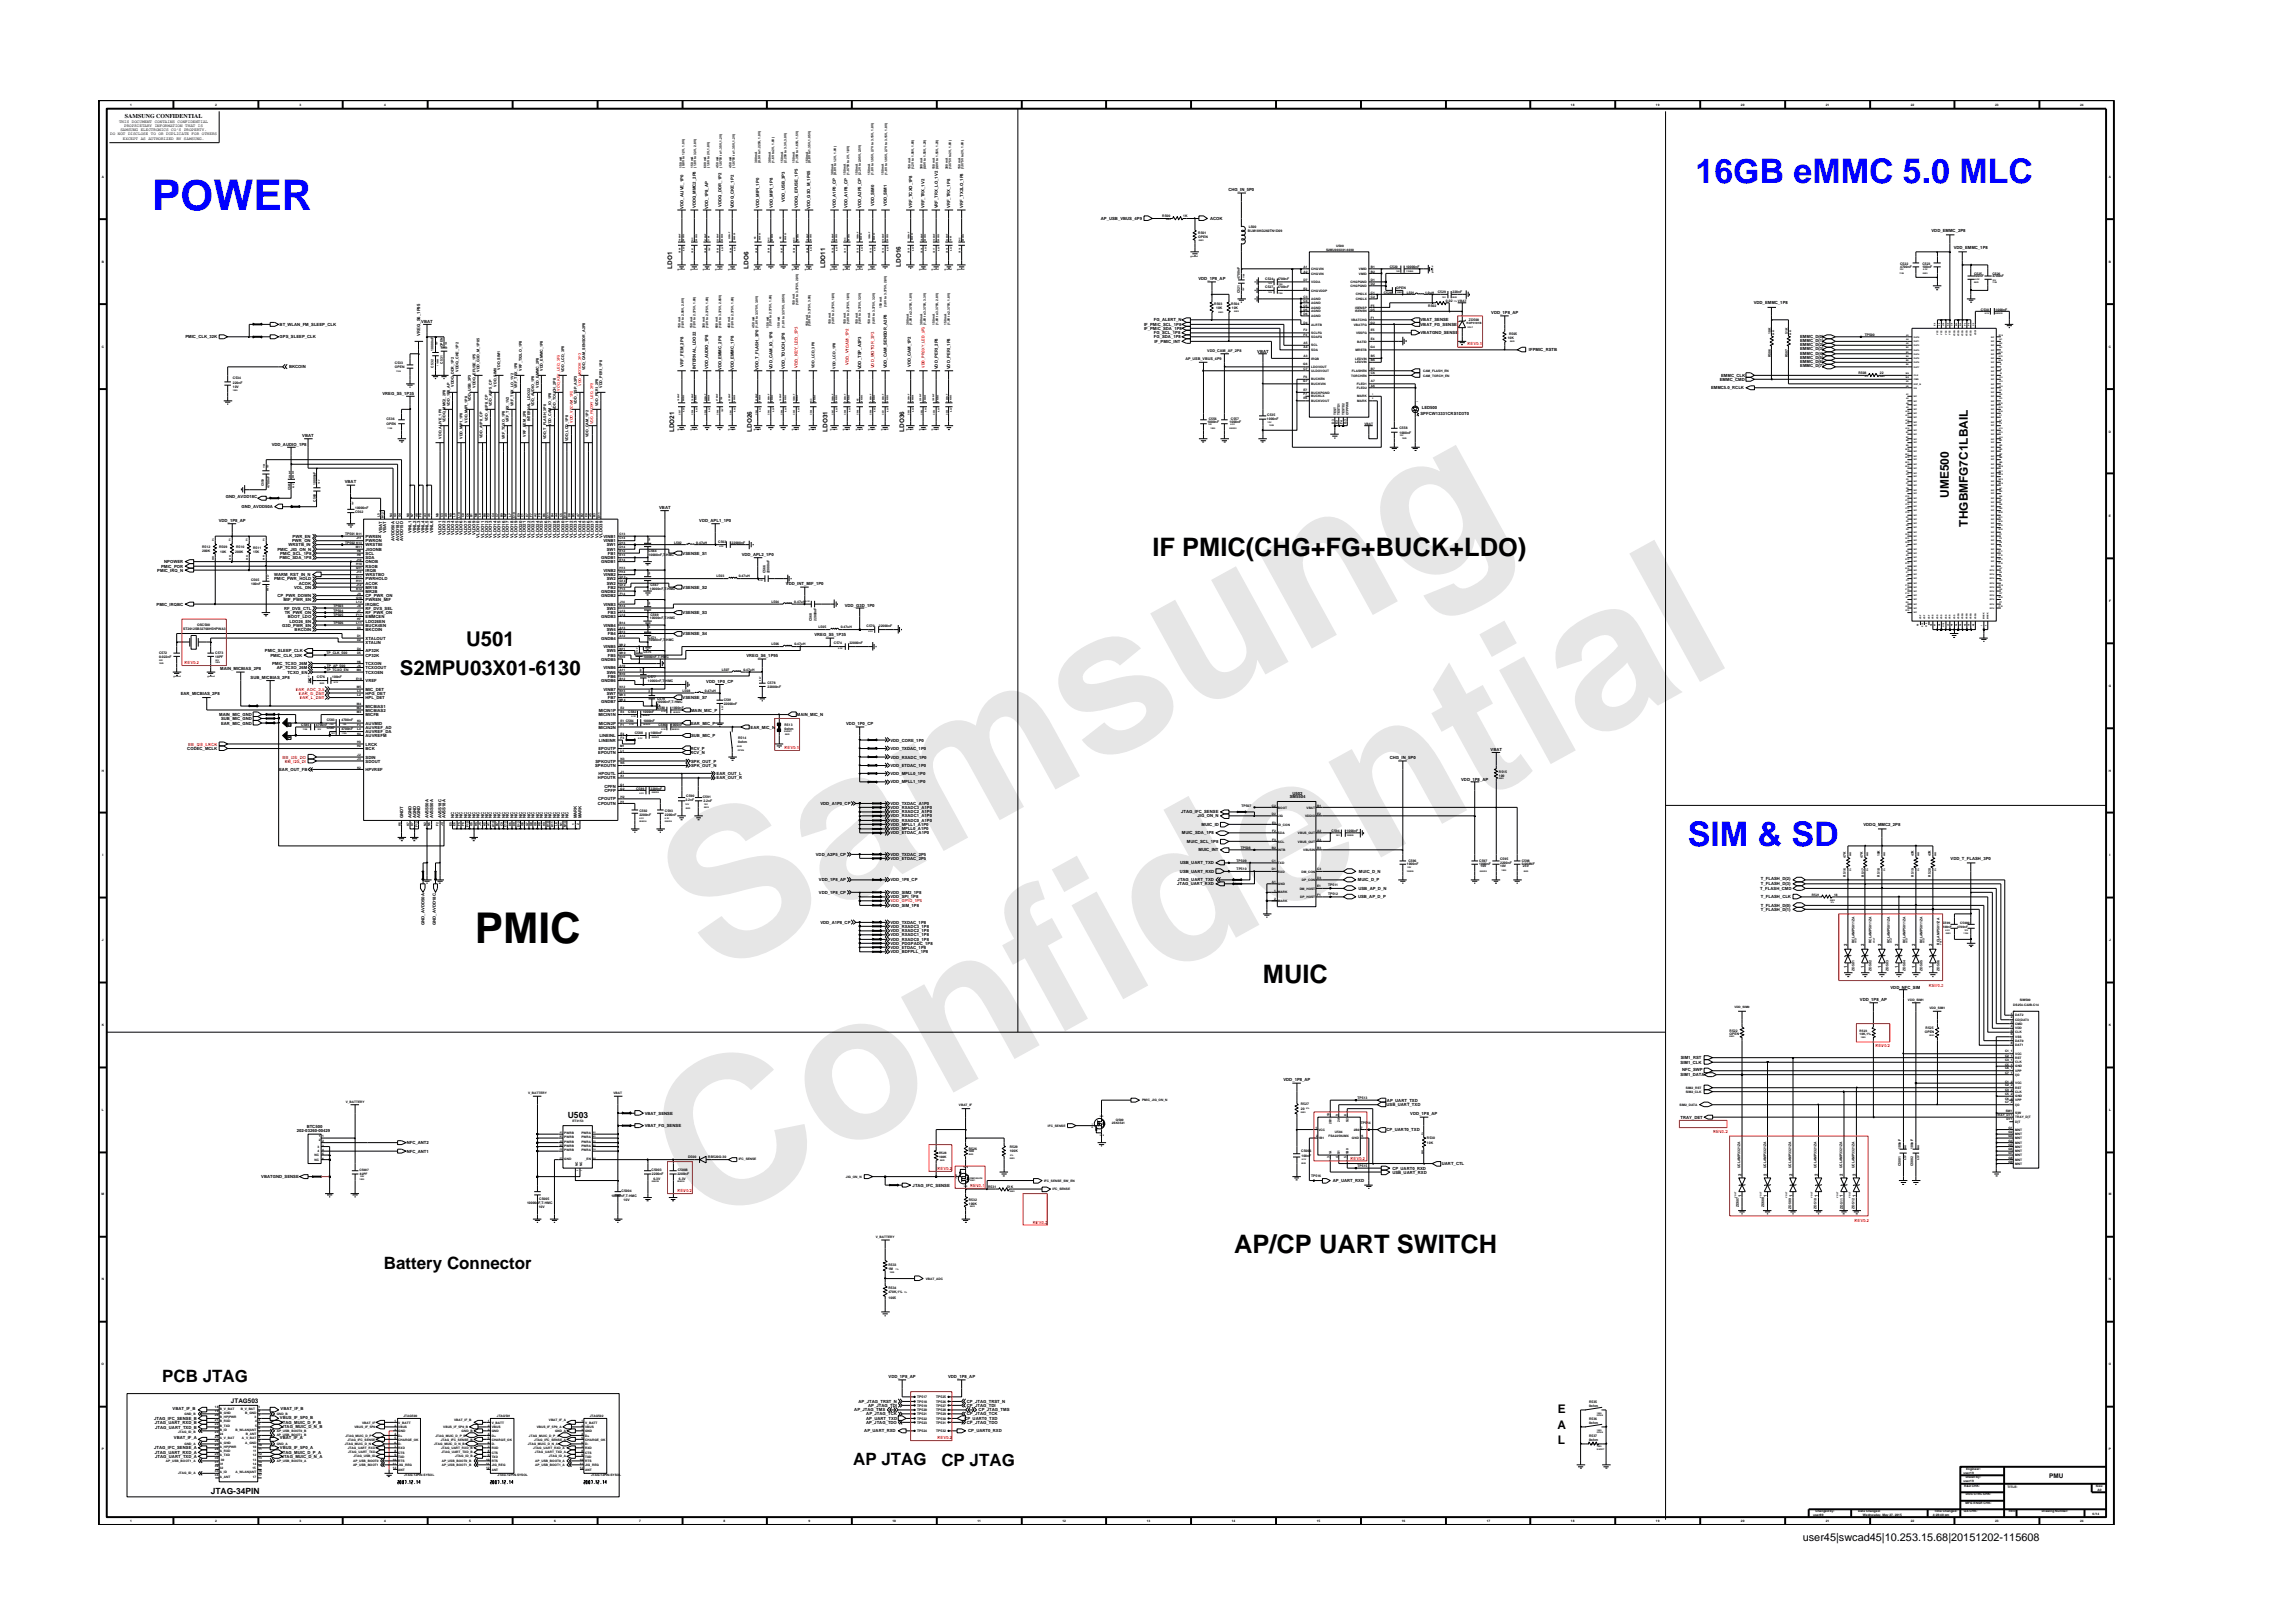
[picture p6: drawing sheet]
<svg xmlns="http://www.w3.org/2000/svg" width="297mm" height="210mm" viewBox="0 0 297 210" stroke-linecap="round" stroke-linejoin="round" font-family="sans-serif">
<defs><g id="words">
<g font-size="26.5" fill="#e6e6e6">
<text x="92.4" y="126.7" transform="rotate(-29 92.4 126.7)">Samsung</text>
<text x="91.1" y="159.4" transform="rotate(-29 91.1 159.4)">Confidential</text>
</g>
<text font-size="5.5" fill="#00f" x="19.7" y="27.3">POWER</text>
<text font-size="5.5" x="61.5" y="122.2">PMIC</text>
<g font-size="4.4" fill="#00f">
<text x="219.7" y="23.7">16GB eMMC 5.0 MLC</text>
<text x="218.6" y="109.6">SIM &amp; SD</text>
</g>
<g font-size="3.3">
<text x="149.3" y="72.1">IF PMIC(CHG+FG+BUCK+LDO)</text>
<text x="163.6" y="127.3">MUIC</text>
<text x="159.9" y="162.3">AP/CP UART SWITCH</text>
</g>
<g font-size="2.6">
<text x="60.4" y="83.6">U501</text>
<text x="51.8" y="87.4">S2MPU03X01-6130</text>
</g>
<g font-size="2.2">
<text x="49.7" y="164.4">Battery Connector</text>
<text x="21" y="179.1">PCB JTAG</text>
<text x="110.5" y="189.8">AP JTAG</text>
<text x="121.9" y="189.9">CP JTAG</text>
</g>
<g font-size="1.5">
<text x="252.5" y="64.5" transform="rotate(-90 252.5 64.5)">UME500</text>
<text x="254.9" y="68.2" transform="rotate(-90 254.9 68.2)">THGBMFG7C1LBAIL</text>
<text x="201.7" y="185.1">A</text>
<text x="201.8" y="183">E</text>
<text x="201.8" y="187">L</text>
</g>
<text font-size="1.4" x="233.5" y="199.7">user45|swcad45|10.253.15.68|20151202-115608</text>
<g font-size="1.1">
<text x="73.6" y="144.9">U503</text>
<text x="27.3" y="193.5">JTAG-34PIN</text>
</g>
<g font-size=".8">
<text x="16.2" y="15.3">SAMSUNG CONFIDENTIAL</text>
<text x="87.1" y="34.8" transform="rotate(-90 87.1 34.8)">LDO1</text>
<text x="97" y="34.8" transform="rotate(-90 97 34.8)">LDO6</text>
<text x="106.9" y="34.7" transform="rotate(-90 106.9 34.7)">LDO11</text>
<text x="116.7" y="34.6" transform="rotate(-90 116.7 34.6)">LDO16</text>
<text x="87.3" y="56" transform="rotate(-90 87.3 56)">LDO21</text>
<text x="97.4" y="55.9" transform="rotate(-90 97.4 55.9)">LDO26</text>
<text x="107.2" y="55.9" transform="rotate(-90 107.2 55.9)">LDO31</text>
<text x="117.1" y="55.9" transform="rotate(-90 117.1 55.9)">LDO36</text>
<text x="29.9" y="181.8">JTAG503</text>
<text x="265.5" y="191.4">PMU</text>
</g>
<g font-size=".5">
<text x="14.3" y="17.5">DO NOT DISCLOSE TO OR DUPLICATE FOR OTHERS</text>
<text x="15.4" y="15.9">THIS DOCUMENT CONTAINS CONFIDENTIAL</text>
<text x="15.6" y="17">SAMSUNG ELECTRONICS CO’S PROPERTY.</text>
<text x="16.1" y="16.4">PROPRIETARY INFORMATION THAT IS</text>
<text x="15.9" y="18.1">EXCEPT AS AUTHORIZED BY SAMSUNG.</text>
<text x="88.5" y="27" transform="rotate(-90 88.5 27)">VDD_ALIVE_1P0</text>
<text x="90.1" y="27" transform="rotate(-90 90.1 27)">VDDQ_MMC2_2P8</text>
<text x="91.8" y="27" transform="rotate(-90 91.8 27)">VDD_1P8_AP</text>
<text x="93.4" y="26.8" transform="rotate(-90 93.4 26.8)">VDDQ_DDR_1P2</text>
<text x="95.1" y="27" transform="rotate(-90 95.1 27)">VDDQ_CKE_1P2</text>
<text x="98.4" y="26.9" transform="rotate(-90 98.4 26.9)">VDD_MIPI_1P0</text>
<text x="100.1" y="26.9" transform="rotate(-90 100.1 26.9)">VDD_MIPI_1P8</text>
<text x="101.7" y="26.1" transform="rotate(-90 101.7 26.1)">VDD_USB_3P3</text>
<text x="103.4" y="26.9" transform="rotate(-90 103.4 26.9)">VDDQ_EFUSE_1P5</text>
<text x="105" y="27.1" transform="rotate(-90 105 27.1)">VDD_G3D_M_1P05</text>
<text x="108.3" y="27" transform="rotate(-90 108.3 27)">VDD_A1P0_CP</text>
<text x="109.8" y="27" transform="rotate(-90 109.8 27)">VDD_A1P8_CP</text>
<text x="111.6" y="27" transform="rotate(-90 111.6 27)">VDD_A2P5_CP</text>
<text x="113.3" y="26.7" transform="rotate(-90 113.3 26.7)">VDD_SIM0</text>
<text x="114.9" y="26.7" transform="rotate(-90 114.9 26.7)">VDD_SIM1</text>
<text x="118.2" y="26.9" transform="rotate(-90 118.2 26.9)">VRF_TCXO_1P8</text>
<text x="119.8" y="27" transform="rotate(-90 119.8 27)">VRF_TRX_1V2</text>
<text x="121.5" y="27" transform="rotate(-90 121.5 27)">VRF_TRX_LO_1V2</text>
<text x="123.1" y="27" transform="rotate(-90 123.1 27)">VRF_TRX_1P8</text>
<text x="124.8" y="26.9" transform="rotate(-90 124.8 26.9)">VRF_TX2LO_1P8</text>
<text x="142.6" y="28.5">AP_USB_VBUS_4P9</text>
<text x="156.7" y="28.5">ACOK</text>
<text x="159.1" y="24.8">CHG_IN_5P0</text>
<text x="250.2" y="30.1">VDD_EMMC_2P8</text>
<text x="253.1" y="32.3">VDD_EMMC_1P8</text>
<text x="54.6" y="41.8">VBAT</text>
<text x="149.5" y="41.6">FG_ALERT_N</text>
<text x="155.2" y="36.3">VDD_1P8_AP</text>
<text x="184" y="41.6">VBAT_SENSE</text>
<text x="193.2" y="40.7">VDD_1P8_AP</text>
<text x="227.2" y="39.4">VDD_EMMC_1P8</text>
<text x="24" y="43.8">PMIC_CLK_32K</text>
<text x="36.2" y="43.8">GPS_SLEEP_CLK</text>
<text x="36.2" y="42.2">BT_WLAN_FM_SLEEP_CLK</text>
<text x="37.5" y="47.7">BKCOIN</text>
<text x="54.4" y="43.5" transform="rotate(-90 54.4 43.5)">VREG_S6_1P95</text>
<text x="64.8" y="47.9" transform="rotate(-90 64.8 47.9)">VDD_SIM1</text>
<text x="75.8" y="48" transform="rotate(-90 75.8 48)">VDD_CAM_SENSOR_A2P8</text>
<text x="88.5" y="47.5" transform="rotate(-90 88.5 47.5)">VRF_FEM_2P8</text>
<text x="90.1" y="47.8" transform="rotate(-90 90.1 47.8)">INTERNAL_LDO22</text>
<text x="91.8" y="47.8" transform="rotate(-90 91.8 47.8)">VDD_AUDIO_1P8</text>
<text x="93.4" y="48" transform="rotate(-90 93.4 48)">VDD_EMMC_2P8</text>
<text x="95.1" y="48" transform="rotate(-90 95.1 48)">VDD_EMMC_1P8</text>
<text x="98.3" y="47.9" transform="rotate(-90 98.3 47.9)">VDD_T_FLASH_3P0</text>
<text x="100.1" y="47.9" transform="rotate(-90 100.1 47.9)">VDD_CAM_IO_1P8</text>
<text x="101.7" y="47.8" transform="rotate(-90 101.7 47.8)">VDD_TOUCH_2P8</text>
<text x="105.5" y="47.7" transform="rotate(-90 105.5 47.7)">VDD_LCD_3P0</text>
<text x="108.2" y="47.8" transform="rotate(-90 108.2 47.8)">VDD_LCD_1P8</text>
<text x="111.6" y="47.9" transform="rotate(-90 111.6 47.9)">VDD_TSP_A3P3</text>
<text x="114.9" y="47.7" transform="rotate(-90 114.9 47.7)">VDD_CAM_SENSOR_A2P8</text>
<text x="118" y="47.6" transform="rotate(-90 118 47.6)">VDD_CAM_1P2</text>
<text x="121.5" y="47.8" transform="rotate(-90 121.5 47.8)">VDD_PERI_2P8</text>
<text x="123.1" y="47.8" transform="rotate(-90 123.1 47.8)">VDD_PERI_1P8</text>
<text x="148.2" y="42.2">IF_PMIC_SCL_1P8</text>
<text x="148.2" y="42.7">IF_PMIC_SDA_1P8</text>
<text x="149.5" y="43.3">FG_SCL_1P8</text>
<text x="149.5" y="43.8">FG_SDA_1P8</text>
<text x="149.6" y="44.4">IF_PMIC_INT</text>
<text x="153.6" y="46.7">AP_USB_VBUS_4P9</text>
<text x="156.4" y="45.6">VDD_CAM_AF_2P8</text>
<text x="162.9" y="45.8">VBAT</text>
<text x="184" y="43.3">VBATGND_SENSE</text>
<text x="184" y="42.2">VBAT_FG_SENSE</text>
<text x="198.1" y="45.5">IFPMIC_RSTB</text>
<text x="233.2" y="43.7">EMMC_D(0)</text>
<text x="233.2" y="44.3">EMMC_D(1)</text>
<text x="233.2" y="44.8">EMMC_D(2)</text>
<text x="233.2" y="45.4">EMMC_D(3)</text>
<text x="233.2" y="45.9">EMMC_D(4)</text>
<text x="233.2" y="46.5">EMMC_D(5)</text>
<text x="233.2" y="47">EMMC_D(6)</text>
<text x="233.2" y="47.6">EMMC_D(7)</text>
<text x="49.5" y="51.1">VREG_S5_1P35</text>
<text x="58.3" y="52.6" transform="rotate(-90 58.3 52.6)">VDD_1P8_AP</text>
<text x="58.8" y="50.1" transform="rotate(-90 58.8 50.1)">VDDQ_DDR_1P2</text>
<text x="59.4" y="48.2" transform="rotate(-90 59.4 48.2)">VDDQ_CKE_1P2</text>
<text x="61" y="52" transform="rotate(-90 61 52)">VDD_USB_3P3</text>
<text x="61.6" y="50.2" transform="rotate(-90 61.6 50.2)">VDDQ_EFUSE_1P5</text>
<text x="62.1" y="48.2" transform="rotate(-90 62.1 48.2)">VDD_G3D_M_1P05</text>
<text x="63.7" y="52.6" transform="rotate(-90 63.7 52.6)">VDD_A2P5_CP</text>
<text x="64.3" y="50.1" transform="rotate(-90 64.3 50.1)">VDD_SIM0</text>
<text x="66.5" y="52.6" transform="rotate(-90 66.5 52.6)">VRF_TRX_LO_1V2</text>
<text x="67" y="50.3" transform="rotate(-90 67 50.3)">VRF_TRX_1P8</text>
<text x="67.6" y="48" transform="rotate(-90 67.6 48)">VRF_TX2LO_1P8</text>
<text x="69.2" y="52.6" transform="rotate(-90 69.2 52.6)">VDD_AUDIO_1P8</text>
<text x="69.8" y="50.2" transform="rotate(-90 69.8 50.2)">VDD_EMMC_2P8</text>
<text x="70.3" y="48" transform="rotate(-90 70.3 48)">VDD_EMMC_1P8</text>
<text x="72" y="53.1" transform="rotate(-90 72 53.1)">VDD_TOUCH_2P8</text>
<text x="73.1" y="48.2" transform="rotate(-90 73.1 48.2)">VDD_LCD_3P0</text>
<text x="74.7" y="52.3" transform="rotate(-90 74.7 52.3)">VDD_TSP_A3P3</text>
<text x="77.5" y="52.6" transform="rotate(-90 77.5 52.6)">VDD_PERI_2P8</text>
<text x="78" y="50.2" transform="rotate(-90 78 50.2)">VDD_PERI_1P8</text>
<text x="184" y="53.8">SPFCW13331CRS1D3T0</text>
<text x="184.2" y="53">LED500</text>
<text x="221.6" y="50.4">EMMC5.0_RCLK</text>
<text x="222.8" y="49.3">EMMC_CMD</text>
<text x="223" y="48.8">EMMC_CLK</text>
<text x="35.2" y="57.7">VDD_AUDIO_1P8</text>
<text x="39.2" y="56.6">VBAT</text>
<text x="57.2" y="56.8" transform="rotate(-90 57.2 56.8)">VDD_ALIVE_1P0</text>
<text x="57.7" y="54.7" transform="rotate(-90 57.7 54.7)">VDDQ_MMC2_2P8</text>
<text x="59.9" y="56.9" transform="rotate(-90 59.9 56.9)">VDD_MIPI_1P0</text>
<text x="60.6" y="54.7" transform="rotate(-90 60.6 54.7)">VDD_MIPI_1P8</text>
<text x="62.5" y="56.8" transform="rotate(-90 62.5 56.8)">VDD_A1P0_CP</text>
<text x="63.2" y="54.6" transform="rotate(-90 63.2 54.6)">VDD_A1P8_CP</text>
<text x="65.4" y="56.9" transform="rotate(-90 65.4 56.9)">VRF_TCXO_1P8</text>
<text x="65.9" y="54.7" transform="rotate(-90 65.9 54.7)">VRF_TRX_1V2</text>
<text x="68.1" y="56.6" transform="rotate(-90 68.1 56.6)">VRF_FEM_2P8</text>
<text x="68.7" y="54.6" transform="rotate(-90 68.7 54.6)">INTERNAL_LDO22</text>
<text x="70.7" y="56.9" transform="rotate(-90 70.7 56.9)">VDD_T_FLASH_3P0</text>
<text x="71.4" y="55.2" transform="rotate(-90 71.4 55.2)">VDD_CAM_IO_1P8</text>
<text x="73.6" y="57.2" transform="rotate(-90 73.6 57.2)">VDD_LCD_1P8</text>
<text x="76.2" y="56.7" transform="rotate(-90 76.2 56.7)">VDD_CAM_1P2</text>
<text x="29.2" y="64.6">GND_AVDD18C</text>
<text x="31.3" y="65.8">GND_AVDD50A</text>
<text x="44.7" y="62.6">VBAT</text>
<text x="85.4" y="65.9">VBAT</text>
<text x="28.3" y="67.6">VDD_1P8_AP</text>
<text x="35.9" y="71.3">PMIC_JIG_ON_N</text>
<text x="36.3" y="71.9">PMIC_SCL_1P8</text>
<text x="37.4" y="70.8">WRSTB_IN</text>
<text x="37.8" y="70.2">PWR_ON</text>
<text x="37.9" y="69.7">PWR_EN</text>
<text x="47.4" y="70.8">WRSTBI</text>
<text x="47.4" y="71.9">SCL</text>
<text x="47.4" y="70.2">PWRON</text>
<text x="47.4" y="69.7">PWREN</text>
<text x="47.4" y="71.3">JIGONB</text>
<text x="49.5" y="69" transform="rotate(-90 49.5 69)">VBAT</text>
<text x="50" y="69" transform="rotate(-90 50 69)">VBAT</text>
<text x="51.1" y="70.1" transform="rotate(-90 51.1 70.1)">AVDD50A</text>
<text x="51.7" y="70.1" transform="rotate(-90 51.7 70.1)">AVDD18C</text>
<text x="52.2" y="70.1" transform="rotate(-90 52.2 70.1)">AVDD15D</text>
<text x="53.3" y="69.1" transform="rotate(-90 53.3 69.1)">VINL1</text>
<text x="53.9" y="69.1" transform="rotate(-90 53.9 69.1)">VINL2</text>
<text x="54.4" y="69.1" transform="rotate(-90 54.4 69.1)">VINL3</text>
<text x="55" y="69.1" transform="rotate(-90 55 69.1)">VINL4</text>
<text x="55.5" y="69.1" transform="rotate(-90 55.5 69.1)">VINL5</text>
<text x="56.1" y="69.1" transform="rotate(-90 56.1 69.1)">VINL6</text>
<text x="57.2" y="69.3" transform="rotate(-90 57.2 69.3)">VLDO1</text>
<text x="57.7" y="69.3" transform="rotate(-90 57.7 69.3)">VLDO2</text>
<text x="58.3" y="69.3" transform="rotate(-90 58.3 69.3)">VLDO3</text>
<text x="58.8" y="69.3" transform="rotate(-90 58.8 69.3)">VLDO4</text>
<text x="59.4" y="69.3" transform="rotate(-90 59.4 69.3)">VLDO5</text>
<text x="59.9" y="69.3" transform="rotate(-90 59.9 69.3)">VLDO6</text>
<text x="60.5" y="69.3" transform="rotate(-90 60.5 69.3)">VLDO7</text>
<text x="61" y="69.3" transform="rotate(-90 61 69.3)">VLDO8</text>
<text x="61.6" y="69.3" transform="rotate(-90 61.6 69.3)">VLDO9</text>
<text x="62.1" y="69.6" transform="rotate(-90 62.1 69.6)">VLDO10</text>
<text x="62.7" y="69.6" transform="rotate(-90 62.7 69.6)">VLDO11</text>
<text x="63.2" y="69.6" transform="rotate(-90 63.2 69.6)">VLDO12</text>
<text x="63.7" y="69.6" transform="rotate(-90 63.7 69.6)">VLDO13</text>
<text x="64.3" y="69.6" transform="rotate(-90 64.3 69.6)">VLDO14</text>
<text x="64.8" y="69.6" transform="rotate(-90 64.8 69.6)">VLDO15</text>
<text x="65.4" y="69.6" transform="rotate(-90 65.4 69.6)">VLDO16</text>
<text x="65.9" y="69.6" transform="rotate(-90 65.9 69.6)">VLDO17</text>
<text x="66.5" y="69.6" transform="rotate(-90 66.5 69.6)">VLDO18</text>
<text x="67" y="69.6" transform="rotate(-90 67 69.6)">VLDO19</text>
<text x="67.6" y="69.6" transform="rotate(-90 67.6 69.6)">VLDO20</text>
<text x="68.1" y="69.6" transform="rotate(-90 68.1 69.6)">VLDO21</text>
<text x="68.7" y="69.6" transform="rotate(-90 68.7 69.6)">VLDO22</text>
<text x="69.2" y="69.6" transform="rotate(-90 69.2 69.6)">VLDO23</text>
<text x="69.8" y="69.6" transform="rotate(-90 69.8 69.6)">VLDO24</text>
<text x="70.3" y="69.6" transform="rotate(-90 70.3 69.6)">VLDO25</text>
<text x="70.9" y="69.6" transform="rotate(-90 70.9 69.6)">VLDO26</text>
<text x="71.4" y="69.6" transform="rotate(-90 71.4 69.6)">VLDO27</text>
<text x="72" y="69.6" transform="rotate(-90 72 69.6)">VLDO28</text>
<text x="72.5" y="69.6" transform="rotate(-90 72.5 69.6)">VLDO29</text>
<text x="73.1" y="69.6" transform="rotate(-90 73.1 69.6)">VLDO30</text>
<text x="73.6" y="69.6" transform="rotate(-90 73.6 69.6)">VLDO31</text>
<text x="74.2" y="69.6" transform="rotate(-90 74.2 69.6)">VLDO32</text>
<text x="74.7" y="69.6" transform="rotate(-90 74.7 69.6)">VLDO33</text>
<text x="75.3" y="69.6" transform="rotate(-90 75.3 69.6)">VLDO34</text>
<text x="75.8" y="69.6" transform="rotate(-90 75.8 69.6)">VLDO35</text>
<text x="76.4" y="69.6" transform="rotate(-90 76.4 69.6)">VLDO36</text>
<text x="76.9" y="69.6" transform="rotate(-90 76.9 69.6)">VLDO37</text>
<text x="77.5" y="69.6" transform="rotate(-90 77.5 69.6)">VLDO38</text>
<text x="78" y="69.6" transform="rotate(-90 78 69.6)">VLDO39</text>
<text x="78.2" y="69.7">VINB1</text>
<text x="78.2" y="70.2">VINB1</text>
<text x="78.6" y="70.8">SW1</text>
<text x="78.6" y="71.3">SW1</text>
<text x="78.7" y="71.9">FB1</text>
<text x="88.4" y="71.9">VSENSE_S1</text>
<text x="90.6" y="67.6">VDD_APL1_1P0</text>
<text x="20.4" y="74.1">PMIC_IRQ_N</text>
<text x="20.9" y="73.5">PMIC_POR</text>
<text x="21.3" y="73">NPOWER</text>
<text x="35.5" y="75.2">PMIC_PWR_HOLD</text>
<text x="35.5" y="74.7">WARM_RST_IN_N</text>
<text x="35.9" y="77.4">CP_PWR_DOWN</text>
<text x="36.2" y="72.4">PMIC_SDA_1P8</text>
<text x="36.7" y="77.9">MIF_PWR_EN</text>
<text x="38.1" y="76.3">VOL_DN</text>
<text x="38.7" y="75.8">ACOK</text>
<text x="47.4" y="77.4">CP_PWR_ON</text>
<text x="47.4" y="76.8">MR2B</text>
<text x="47.4" y="76.3">MR1B</text>
<text x="47.4" y="74.7">WRSTBO</text>
<text x="47.4" y="72.4">SDA</text>
<text x="47.4" y="73">ONOB</text>
<text x="47.4" y="73.5">RSOB</text>
<text x="47.4" y="75.8">ACOK</text>
<text x="47.4" y="75.2">PWRHOLD</text>
<text x="47.4" y="77.9">PWREN_MIF</text>
<text x="47.4" y="74.1">IRQB</text>
<text x="77.9" y="76.8">GNDB2</text>
<text x="77.9" y="72.4">GNDB1</text>
<text x="77.9" y="73">GNDB1</text>
<text x="77.9" y="77.4">GNDB2</text>
<text x="78.2" y="74.1">VINB2</text>
<text x="78.2" y="74.7">VINB2</text>
<text x="78.6" y="75.2">SW2</text>
<text x="78.6" y="75.8">SW2</text>
<text x="78.7" y="76.3">FB2</text>
<text x="88.4" y="76.3">VSENSE_S2</text>
<text x="96.1" y="72">VDD_APL2_1P0</text>
<text x="101.8" y="75.8">VDD_INT_MIF_1P0</text>
<text x="20.3" y="78.5">PMIC_IRQBC</text>
<text x="36.5" y="81.2">G3D_PWR_EN</text>
<text x="36.8" y="79">RF_DVS_CTL</text>
<text x="36.9" y="79.6">TR_PWR_ON</text>
<text x="37.3" y="80.1">BOOT_LDO</text>
<text x="37.5" y="80.7">LDO26_EN</text>
<text x="38.2" y="81.8">BKCOIN</text>
<text x="47.4" y="81.2">BUCK4EN</text>
<text x="47.4" y="78.5">IRQBC</text>
<text x="47.4" y="79.6">RF_PWR_ON</text>
<text x="47.4" y="79">RF_DVS_SEL</text>
<text x="47.4" y="80.7">LDO26EN</text>
<text x="47.4" y="80.1">EMMCEN</text>
<text x="47.4" y="82.9">XTALOUT</text>
<text x="47.4" y="83.4">XTALIN</text>
<text x="47.4" y="81.8">BKCOIN</text>
<text x="77.9" y="80.1">GNDB3</text>
<text x="77.9" y="82.9">GNDB4</text>
<text x="78.2" y="78.5">VINB3</text>
<text x="78.2" y="84">VINB5</text>
<text x="78.2" y="81.2">VINB4</text>
<text x="78.6" y="79">SW3</text>
<text x="78.6" y="81.8">SW4</text>
<text x="78.7" y="79.6">FB3</text>
<text x="78.7" y="82.3">FB4</text>
<text x="88.4" y="82.3">VSENSE_S4</text>
<text x="88.4" y="79.6">VSENSE_S3</text>
<text x="105.5" y="82.4">VREG_S5_1P35</text>
<text x="109.4" y="78.6">VDD_G3D_1P0</text>
<text x="23.4" y="90">EAR_MICBIAS_2P8</text>
<text x="28.5" y="86.8">MAIN_MICBIAS_2P8</text>
<text x="32.5" y="87.9">SUB_MICBIAS_2P8</text>
<text x="34.3" y="84.5">PMIC_SLEEP_CLK</text>
<text x="35" y="85.1">PMIC_CLK_32K</text>
<text x="35.2" y="86.2">PMIC_TCXO_26M</text>
<text x="35.9" y="86.7">AP_TCXO_26M</text>
<text x="37.2" y="87.3">TCXO_EN</text>
<text x="47.4" y="89.5">MIC_DET</text>
<text x="47.4" y="87.3">TCXOEN</text>
<text x="47.4" y="86.7">TCXOOUT</text>
<text x="47.4" y="86.2">TCXOIN</text>
<text x="47.4" y="85.1">CP32K</text>
<text x="47.4" y="84.5">AP32K</text>
<text x="47.4" y="88.4">VREF</text>
<text x="47.4" y="90">HPG_DET</text>
<text x="77.9" y="88.4">GNDB6</text>
<text x="77.9" y="85.6">GNDB5</text>
<text x="78.2" y="89.5">VINB7</text>
<text x="78.2" y="86.7">VINB6</text>
<text x="78.6" y="90">SW7</text>
<text x="78.6" y="84.5">SW5</text>
<text x="78.6" y="87.3">SW6</text>
<text x="78.7" y="87.8">FB6</text>
<text x="78.7" y="85.1">FB5</text>
<text x="91.5" y="88.5">VDD_1P0_CP</text>
<text x="96.7" y="85.1">VREG_S6_1P95</text>
<text x="28.4" y="92.8">MAIN_MIC_GND</text>
<text x="28.6" y="93.3">SUB_MIC_GND</text>
<text x="28.6" y="93.9">EAR_MIC_GND</text>
<text x="47.4" y="93.9">AUVMID</text>
<text x="47.4" y="95.5">AUVREFM</text>
<text x="47.4" y="90.6">HPL_DET</text>
<text x="47.4" y="94.4">AUVREF_AD</text>
<text x="47.4" y="92.2">MICBIAS2</text>
<text x="47.4" y="92.8">MICFB</text>
<text x="47.4" y="91.7">MICBIAS1</text>
<text x="47.4" y="95">AUVREF_DA</text>
<text x="77.5" y="94.4">MICIN2N</text>
<text x="77.5" y="92.8">MICIN1N</text>
<text x="77.6" y="93.9">MICIN2P</text>
<text x="77.6" y="92.2">MICIN1P</text>
<text x="77.6" y="95.5">LINEINL</text>
<text x="77.9" y="91.1">GNDB7</text>
<text x="78.7" y="90.6">FB7</text>
<text x="88.4" y="90.6">VSENSE_S7</text>
<text x="89.5" y="92.2">MAIN_MIC_P</text>
<text x="89.5" y="93.9">EAR_MIC_P</text>
<text x="89.5" y="95.5">SUB_MIC_P</text>
<text x="97.2" y="94.4">EAR_MIC_N</text>
<text x="103.2" y="92.8">MAIN_MIC_N</text>
<text x="109.6" y="94">VDD_1P0_CP</text>
<text x="24.3" y="97.2">CODEC_MCLK</text>
<text x="36.2" y="99.9">EAR_OUT_FB</text>
<text x="47.4" y="99.9">HPVREF</text>
<text x="47.4" y="98.3">SDIN</text>
<text x="47.4" y="98.8">SDOUT</text>
<text x="47.4" y="96.6">LRCK</text>
<text x="47.4" y="97.2">BCK</text>
<text x="77.1" y="99.4">SPKOUTN</text>
<text x="77.1" y="98.8">SPKOUTP</text>
<text x="77.5" y="101">HPOUTR</text>
<text x="77.5" y="97.7">EPOUTN</text>
<text x="77.5" y="100.4">HPOUTL</text>
<text x="77.5" y="97.2">EPOUTP</text>
<text x="77.6" y="96.1">LINEINR</text>
<text x="89.4" y="97.7">RCV_N</text>
<text x="89.5" y="97.2">RCV_P</text>
<text x="89.5" y="98.8">SPK_OUT_P</text>
<text x="89.5" y="99.4">SPK_OUT_N</text>
<text x="92.8" y="100.4">EAR_OUT_L</text>
<text x="92.8" y="101">EAR_OUT_R</text>
<text x="115.3" y="97.2">VDD_TXDAC_1P0</text>
<text x="115.3" y="98.3">VDD_RXADC_1P0</text>
<text x="115.3" y="99.4">VDD_ETDAC_1P0</text>
<text x="115.3" y="100.4">VDD_MPLL0_1P0</text>
<text x="115.3" y="101.5">VDD_MPLL1_1P0</text>
<text x="115.3" y="96.1">VDD_CORE_1P0</text>
<text x="180" y="98.4">CHG_IN_5P0</text>
<text x="189.3" y="101.2">VDD_1P8_AP</text>
<text x="193.1" y="97.3">VBAT</text>
<text x="52.2" y="106" transform="rotate(-90 52.2 106)">GNDT</text>
<text x="53.3" y="106" transform="rotate(-90 53.3 106)">AGND</text>
<text x="53.9" y="106" transform="rotate(-90 53.9 106)">AGND</text>
<text x="54.4" y="106" transform="rotate(-90 54.4 106)">AGND</text>
<text x="55.5" y="106" transform="rotate(-90 55.5 106)">AVSS50A</text>
<text x="56.1" y="106" transform="rotate(-90 56.1 106)">AVSS50A</text>
<text x="57.2" y="106" transform="rotate(-90 57.2 106)">AVSS18C</text>
<text x="57.7" y="106" transform="rotate(-90 57.7 106)">AVSS18A</text>
<text x="58.8" y="106" transform="rotate(-90 58.8 106)">NC</text>
<text x="59.4" y="106" transform="rotate(-90 59.4 106)">NC</text>
<text x="59.9" y="106" transform="rotate(-90 59.9 106)">NC</text>
<text x="60.5" y="106" transform="rotate(-90 60.5 106)">NC</text>
<text x="61" y="106" transform="rotate(-90 61 106)">NC</text>
<text x="61.6" y="106" transform="rotate(-90 61.6 106)">NC</text>
<text x="62.1" y="106" transform="rotate(-90 62.1 106)">NC</text>
<text x="62.7" y="106" transform="rotate(-90 62.7 106)">NC</text>
<text x="63.2" y="106" transform="rotate(-90 63.2 106)">NC</text>
<text x="63.7" y="106" transform="rotate(-90 63.7 106)">NC</text>
<text x="64.3" y="106" transform="rotate(-90 64.3 106)">NC</text>
<text x="64.8" y="106" transform="rotate(-90 64.8 106)">NC</text>
<text x="65.4" y="106" transform="rotate(-90 65.4 106)">NC</text>
<text x="65.9" y="106" transform="rotate(-90 65.9 106)">NC</text>
<text x="66.5" y="106" transform="rotate(-90 66.5 106)">NC</text>
<text x="67" y="106" transform="rotate(-90 67 106)">NC</text>
<text x="67.6" y="106" transform="rotate(-90 67.6 106)">NC</text>
<text x="68.1" y="106" transform="rotate(-90 68.1 106)">NC</text>
<text x="68.7" y="106" transform="rotate(-90 68.7 106)">NC</text>
<text x="69.2" y="106" transform="rotate(-90 69.2 106)">NC</text>
<text x="69.8" y="106" transform="rotate(-90 69.8 106)">NC</text>
<text x="70.3" y="106" transform="rotate(-90 70.3 106)">NC</text>
<text x="70.9" y="106" transform="rotate(-90 70.9 106)">NC</text>
<text x="71.4" y="106" transform="rotate(-90 71.4 106)">NC</text>
<text x="72" y="106" transform="rotate(-90 72 106)">NC</text>
<text x="72.5" y="106" transform="rotate(-90 72.5 106)">NC</text>
<text x="73.1" y="106" transform="rotate(-90 73.1 106)">NC</text>
<text x="73.6" y="106" transform="rotate(-90 73.6 106)">NC</text>
<text x="74.7" y="106" transform="rotate(-90 74.7 106)">MARK</text>
<text x="75.3" y="106" transform="rotate(-90 75.3 106)">MARK</text>
<text x="77.5" y="104.3">CPOUTN</text>
<text x="77.5" y="103.7">CPOUTP</text>
<text x="78.3" y="102.1">CPFN</text>
<text x="78.3" y="102.6">CPFP</text>
<text x="106.3" y="104.3">VDD_A1P0_CP</text>
<text x="115.3" y="107.6">VDD_MPLL0_A1P0</text>
<text x="115.3" y="104.3">VDD_TXDAC_A1P0</text>
<text x="115.3" y="104.8">VDD_RXADC3_A1P0</text>
<text x="115.3" y="105.4">VDD_RXADC2_A1P0</text>
<text x="115.3" y="105.9">VDD_RXADC1_A1P0</text>
<text x="115.3" y="106.5">VDD_RXADC0_A1P0</text>
<text x="115.3" y="107">VDD_MPLL1_A1P0</text>
<text x="153" y="105.4">JTAG_IFC_SENSE</text>
<text x="155.1" y="105.9">JIG_ON_N</text>
<text x="155.6" y="107">MUIC_ID</text>
<text x="167.1" y="103.4">SM5504</text>
<text x="167.4" y="103">U502</text>
<text x="241.4" y="107">VDDQ_MMC2_2P8</text>
<text x="105.7" y="110.9">VDD_A2P5_CP</text>
<text x="115.3" y="108.1">VDD_ETDAC_A1P0</text>
<text x="115.3" y="110.9">VDD_TXDAC_2P5</text>
<text x="115.3" y="111.4">VDD_ETDAC_2P5</text>
<text x="152.9" y="113.1">USB_UART_RXD</text>
<text x="152.9" y="112">USB_UART_TXD</text>
<text x="153.1" y="108.1">MUIC_SDA_1P8</text>
<text x="153.8" y="109.2">MUIC_SCL_1P8</text>
<text x="155.3" y="110.3">MUIC_INT</text>
<text x="176" y="113.1">MUIC_D_N</text>
<text x="252.7" y="111.4">VDD_T_FLASH_3P0</text>
<text x="55" y="119.8" transform="rotate(-90 55 119.8)">GND_AVDD50A</text>
<text x="56.4" y="119.8" transform="rotate(-90 56.4 119.8)">GND_AVDD18C</text>
<text x="106.1" y="115.8">VDD_1P8_CP</text>
<text x="106.1" y="114.2">VDD_1P8_AP</text>
<text x="106.3" y="119.7">VDD_A1P8_CP</text>
<text x="115.3" y="117.5">VDD_SIM_1P8</text>
<text x="115.3" y="119.7">VDD_TXDAC_1P8</text>
<text x="115.3" y="115.8">VDD_SIM2_1P8</text>
<text x="115.3" y="116.4">VDD_SPI_1P8</text>
<text x="115.3" y="114.2">VDD_1P8_CP</text>
<text x="152.5" y="114.7">JTAG_UART_RXD</text>
<text x="152.6" y="114.2">JTAG_UART_TXD</text>
<text x="175.9" y="114.2">MUIC_D_P</text>
<text x="175.9" y="116.4">USB_AP_D_P</text>
<text x="176" y="115.3">USB_AP_D_N</text>
<text x="228" y="115.3">T_FLASH_CMD</text>
<text x="228.1" y="116.3">T_FLASH_CLK</text>
<text x="228.1" y="114.6">T_FLASH_D(3)</text>
<text x="228.1" y="117.5">T_FLASH_D(0)</text>
<text x="228.1" y="118">T_FLASH_D(1)</text>
<text x="228.1" y="114">T_FLASH_D(2)</text>
<text x="115.3" y="120.2">VDD_RXADC3_1P8</text>
<text x="115.3" y="120.8">VDD_RXADC2_1P8</text>
<text x="115.3" y="121.3">VDD_RXADC1_1P8</text>
<text x="115.3" y="121.9">VDD_RXADC0_1P8</text>
<text x="115.3" y="122.4">VDD_PDGPADC_1P8</text>
<text x="115.3" y="122.9">VDD_ETDAC_1P8</text>
<text x="115.3" y="123.5">VDD_BDFPLL_1P8</text>
<text x="239.3" y="125.4" transform="rotate(-90 239.3 125.4)">1</text>
<text x="239.3" y="122.6" transform="rotate(-90 239.3 122.6)">2</text>
<text x="241.5" y="125.4" transform="rotate(-90 241.5 125.4)">1</text>
<text x="241.5" y="122.6" transform="rotate(-90 241.5 122.6)">2</text>
<text x="243.7" y="125.4" transform="rotate(-90 243.7 125.4)">1</text>
<text x="243.7" y="122.6" transform="rotate(-90 243.7 122.6)">2</text>
<text x="245.9" y="125.4" transform="rotate(-90 245.9 125.4)">1</text>
<text x="245.9" y="122.6" transform="rotate(-90 245.9 122.6)">2</text>
<text x="248.1" y="125.4" transform="rotate(-90 248.1 125.4)">1</text>
<text x="248.1" y="122.6" transform="rotate(-90 248.1 122.6)">2</text>
<text x="250.3" y="122.6" transform="rotate(-90 250.3 122.6)">2</text>
<text x="250.3" y="125.4" transform="rotate(-90 250.3 125.4)">1</text>
<text x="240.9" y="129.7">VDD_1P8_AP</text>
<text x="244.9" y="128.1">VDD_NFC_SIM</text>
<text x="217.7" y="137.8">SIM1_CLK</text>
<text x="217.7" y="137.2">SIM1_RST</text>
<text x="166.3" y="140.1">VDD_1P8_AP</text>
<text x="179.6" y="143.3">USB_UART_TXD</text>
<text x="179.7" y="142.7">AP_UART_TXD</text>
<text x="217.7" y="139.4">SIM1_DATA</text>
<text x="217.9" y="138.8">NFC_SWP</text>
<text x="38.5" y="146.7">202-03260-00429</text>
<text x="39.7" y="146.1">BTC500</text>
<text x="52.7" y="148.2">NFC_ANT2</text>
<text x="52.7" y="149.3">NFC_ANT1</text>
<text x="83.5" y="146">VBAT_FG_SENSE</text>
<text x="83.5" y="144.4">VBAT_SENSE</text>
<text x="179.6" y="146.5">CP_UART0_TXD</text>
<text x="182.7" y="144.5">VDD_1P8_AP</text>
<text x="217.7" y="144.9">TRAY_DET</text>
<text x="33.8" y="152.6">VBATGND_SENSE</text>
<text x="118.2" y="153.7">JTAG_IFC_SENSE</text>
<text x="172.7" y="153.1">AP_UART_RXD</text>
<text x="180.4" y="152">USB_UART_RXD</text>
<text x="180.4" y="151.5">CP_UART0_RXD</text>
<text x="186.8" y="150.9">UART_CTL</text>
<text x="225.6" y="155.1" transform="rotate(-90 225.6 155.1)">1</text>
<text x="225.6" y="152.3" transform="rotate(-90 225.6 152.3)">2</text>
<text x="228.9" y="155.1" transform="rotate(-90 228.9 155.1)">1</text>
<text x="228.9" y="152.3" transform="rotate(-90 228.9 152.3)">2</text>
<text x="232.2" y="155.1" transform="rotate(-90 232.2 155.1)">1</text>
<text x="232.2" y="152.3" transform="rotate(-90 232.2 152.3)">2</text>
<text x="235.5" y="155.1" transform="rotate(-90 235.5 155.1)">1</text>
<text x="235.5" y="152.3" transform="rotate(-90 235.5 152.3)">2</text>
<text x="238.7" y="155.1" transform="rotate(-90 238.7 155.1)">1</text>
<text x="238.7" y="152.3" transform="rotate(-90 238.7 152.3)">2</text>
<text x="240.4" y="155.1" transform="rotate(-90 240.4 155.1)">1</text>
<text x="240.4" y="152.3" transform="rotate(-90 240.4 152.3)">2</text>
<text x="115.1" y="178.5">VDD_1P8_AP</text>
<text x="122.8" y="178.5">VDD_1P8_AP</text>
<text x="20" y="184">JTAG_IFC_SENSE_B</text>
<text x="20.1" y="184.5">JTAG_UART_RXD_B</text>
<text x="20.1" y="185.1">JTAG_UART_TXD_B</text>
<text x="22.4" y="182.6">VBAT_IF_B</text>
<text x="36.3" y="183.8">VBUS_IF_5P0_B</text>
<text x="36.4" y="184.5">JTAG_MUIC_D_P_B</text>
<text x="36.4" y="182.6">VBAT_IF_B</text>
<text x="36.5" y="185.1">JTAG_MUIC_D_N_B</text>
<text x="110.7" y="182.9">AP_JTAG_TMS</text>
<text x="111.2" y="181.8">AP_JTAG_TRST_N</text>
<text x="112" y="185.6">AP_UART_RXD</text>
<text x="112.2" y="184.5">AP_JTAG_TDO</text>
<text x="112.2" y="184">AP_UART_TXD</text>
<text x="112.2" y="183.4">AP_JTAG_TCK</text>
<text x="112.5" y="182.3">AP_JTAG_TDI</text>
<text x="124.9" y="184">CP_UART0_TXD</text>
<text x="125.3" y="183.4">CP_JTAG_TCK</text>
<text x="125.3" y="184.5">CP_JTAG_TDO</text>
<text x="125.3" y="181.8">CP_JTAG_TRST_N</text>
<text x="125.3" y="182.3">CP_JTAG_TDI</text>
<text x="125.4" y="185.6">CP_UART0_RXD</text>
<text x="126.8" y="182.9">CP_JTAG_TMS</text>
<text x="20" y="187.8">JTAG_IFC_SENSE_A</text>
<text x="20.1" y="188.4">JTAG_UART_RXD_A</text>
<text x="20.1" y="188.9">JTAG_UART_TXD_A</text>
<text x="22.5" y="186.4">VBAT_IF_A</text>
<text x="36.3" y="187.7">VBUS_IF_5P0_A</text>
<text x="36.3" y="186.4">VBAT_IF_A</text>
<text x="36.4" y="188.4">JTAG_MUIC_D_P_A</text>
<text x="36.5" y="188.9">JTAG_MUIC_D_N_A</text>
</g>
<g font-size=".5" fill="#f00">
<text x="103.4" y="47.6" transform="rotate(-90 103.4 47.6)">VDD_KEY_LED_3P3</text>
<text x="110" y="47.3" transform="rotate(-90 110 47.3)">VDD_VTCAM_1P2</text>
<text x="113.3" y="47.7" transform="rotate(-90 113.3 47.7)">VDD_MOTOR_3P3</text>
<text x="119.8" y="47.7" transform="rotate(-90 119.8 47.7)">VDD_PROXY_LED_3P3</text>
<text x="190.1" y="44.7">REV0.1</text>
<text x="72.5" y="50.6" transform="rotate(-90 72.5 50.6)">VDD_KEY_LED_3P3</text>
<text x="75.3" y="50" transform="rotate(-90 75.3 50)">VDD_MOTOR_3P3</text>
<text x="74.2" y="54.8" transform="rotate(-90 74.2 54.8)">VDD_VTCAM_1P2</text>
<text x="76.8" y="54.9" transform="rotate(-90 76.8 54.9)">VDD_PROXY_LED_3P3</text>
<text x="23.9" y="86">REV0.2</text>
<text x="38.3" y="89.5">EAR_ADC_3.5</text>
<text x="38.7" y="90">EAR_G_DET</text>
<text x="38.8" y="90.6">EAR_L_DET</text>
<text x="24.4" y="96.6">BB_I2S_LRCK</text>
<text x="36.6" y="98.3">BB_I2S_DO</text>
<text x="36.9" y="98.8">BB_I2S_DI</text>
<text x="101.6" y="97">REV0.1</text>
<text x="115.3" y="116.9">VDD_GPIO_1P8</text>
<text x="249.9" y="127.9">REV0.2</text>
<text x="242.9" y="135.7">REV0.2</text>
<text x="221.9" y="146.8">REV0.2</text>
<text x="87.7" y="154.5">REV0.2</text>
<text x="121.4" y="151.6">REV0.2</text>
<text x="125.7" y="153.8">REV0.1</text>
<text x="174.9" y="150.2">REV0.2</text>
<text x="133.8" y="158.6">REV0.2</text>
<text x="240.2" y="158.4">REV0.2</text>
<text x="121.4" y="186.5">REV0.2</text>
</g>
<g font-size=".4">
<text x="16.8" y="13.7">1</text>
<text x="27.9" y="13.7">2</text>
<text x="38.8" y="13.7">3</text>
<text x="49.8" y="13.7">4</text>
<text x="203.5" y="13.7">18</text>
<text x="214.5" y="13.7">19</text>
<text x="225.5" y="13.7">20</text>
<text x="236.5" y="13.7">21</text>
<text x="247.5" y="13.7">22</text>
<text x="258.5" y="13.7">23</text>
<text x="269.5" y="13.7">24</text>
<text x="13.2" y="23">A</text>
<text x="88.3" y="21.7" transform="rotate(-90 88.3 21.7)">150 mA</text>
<text x="88.7" y="21.7" transform="rotate(-90 88.7 21.7)">(0.8V to 1.2V, 1.0V)</text>
<text x="89.8" y="21.7" transform="rotate(-90 89.8 21.7)">150 mA</text>
<text x="90.2" y="21.7" transform="rotate(-90 90.2 21.7)">(1.8V to 3.3V, 2.8V)</text>
<text x="91.5" y="21.7" transform="rotate(-90 91.5 21.7)">600 mA</text>
<text x="91.9" y="21.7" transform="rotate(-90 91.9 21.7)">(1.6V to 2V, 1.8V)</text>
<text x="93.1" y="21.7" transform="rotate(-90 93.1 21.7)">450 mA</text>
<text x="93.5" y="21.7" transform="rotate(-90 93.5 21.7)">(1.075V to 1.35V, 1.2V)</text>
<text x="94.8" y="21.7" transform="rotate(-90 94.8 21.7)">450 mA</text>
<text x="95.2" y="21.7" transform="rotate(-90 95.2 21.7)">(1.075V to 1.35V, 1.2V)</text>
<text x="98.1" y="21.1" transform="rotate(-90 98.1 21.1)">300 mA</text>
<text x="98.5" y="21.1" transform="rotate(-90 98.5 21.1)">(0.9V to 1.225V, 1.0V)</text>
<text x="99.9" y="21.1" transform="rotate(-90 99.9 21.1)">300 mA</text>
<text x="100.3" y="21.1" transform="rotate(-90 100.3 21.1)">(1.6V to 2V, 1.8V)</text>
<text x="101.5" y="21.1" transform="rotate(-90 101.5 21.1)">150 mA</text>
<text x="101.9" y="21.1" transform="rotate(-90 101.9 21.1)">(2.25V to 3.3V, 3.0V)</text>
<text x="103" y="21.1" transform="rotate(-90 103 21.1)">150 mA</text>
<text x="103.4" y="21.1" transform="rotate(-90 103.4 21.1)">(1.35V to 1.65V, 1.5V)</text>
<text x="104.7" y="21.1" transform="rotate(-90 104.7 21.1)">150 mA</text>
<text x="105" y="21.1" transform="rotate(-90 105 21.1)">(0.8V to 1.35V, 1.05V)</text>
<text x="108" y="22.6" transform="rotate(-90 108 22.6)">300 mA</text>
<text x="108.3" y="22.6" transform="rotate(-90 108.3 22.6)">(0.8V to 1.2V, 1.0V)</text>
<text x="109.6" y="22.6" transform="rotate(-90 109.6 22.6)">150 mA</text>
<text x="110" y="22.6" transform="rotate(-90 110 22.6)">(1.075V to 2V, 1.8V)</text>
<text x="111.1" y="22.6" transform="rotate(-90 111.1 22.6)">150 mA</text>
<text x="111.5" y="22.6" transform="rotate(-90 111.5 22.6)">(2.2V to 2.95V, 2.5V)</text>
<text x="112.7" y="22.6" transform="rotate(-90 112.7 22.6)">150 mA</text>
<text x="113.1" y="22.6" transform="rotate(-90 113.1 22.6)">(1.8V to 1.95V, 2.7V to 3.15V, 1.8V)</text>
<text x="114.5" y="22.6" transform="rotate(-90 114.5 22.6)">150 mA</text>
<text x="114.9" y="22.6" transform="rotate(-90 114.9 22.6)">(1.8V to 1.95V, 2.7V to 3.15V, 1.8V)</text>
<text x="118" y="22" transform="rotate(-90 118 22)">150 mA</text>
<text x="118.4" y="22" transform="rotate(-90 118.4 22)">(1.2V to 1.95V, 1.8V)</text>
<text x="119.5" y="22" transform="rotate(-90 119.5 22)">300 mA</text>
<text x="119.9" y="22" transform="rotate(-90 119.9 22)">(0.9V to 1.55V, 1.2V)</text>
<text x="121.1" y="22" transform="rotate(-90 121.1 22)">150 mA</text>
<text x="121.5" y="22" transform="rotate(-90 121.5 22)">(0.9V to 1.55V, 1.2V)</text>
<text x="122.8" y="22" transform="rotate(-90 122.8 22)">300 mA</text>
<text x="123.2" y="22" transform="rotate(-90 123.2 22)">(1.075V to 2V, 1.8V)</text>
<text x="124.4" y="22" transform="rotate(-90 124.4 22)">150 mA</text>
<text x="124.8" y="22" transform="rotate(-90 124.8 22)">(1.075V to 2V, 1.8V)</text>
<text x="273.2" y="23">A</text>
<text x="150.6" y="28.1">R500</text>
<text x="153.3" y="28.1">1K</text>
<text x="161.8" y="29.6">L500</text>
<text x="13.2" y="34">B</text>
<text x="155.2" y="30.8">OPEN</text>
<text x="155.2" y="30.3">R501</text>
<text x="161.7" y="30.1">BLM18KG260TN1D09</text>
<text x="168.8" y="34.7">A1</text>
<text x="168.8" y="35.3">A2</text>
<text x="169.9" y="35">CHGVIN</text>
<text x="169.9" y="35.6">CHGVIN</text>
<text x="171.8" y="32.5">S2MU003X01-6030</text>
<text x="173.1" y="32">U500</text>
<text x="176" y="35">VMID</text>
<text x="176" y="35.6">VMID</text>
<text x="177.6" y="34.7">B1</text>
<text x="177.6" y="35.3">B2</text>
<text x="180" y="34.7">C520</text>
<text x="182.1" y="34.7">10000nF</text>
<text x="246.2" y="34.7">4700nF</text>
<text x="246.2" y="34.3">C522</text>
<text x="249" y="34.3">C523</text>
<text x="249" y="34.7">100nF</text>
<text x="255.7" y="35.9">100nF</text>
<text x="255.7" y="35.6">C525</text>
<text x="258.1" y="35.9">4700nF</text>
<text x="258.1" y="35.6">C526</text>
<text x="273.2" y="34">B</text>
<text x="103" y="39.6" transform="rotate(-90 103 39.6)">150 mA</text>
<text x="103.4" y="39.6" transform="rotate(-90 103.4 39.6)">(1.8V to 3.375V, 2.9V)</text>
<text x="114.2" y="39.9" transform="rotate(-90 114.2 39.9)">150 mA</text>
<text x="114.8" y="39.8" transform="rotate(-90 114.8 39.8)">(1.8V to 3.375V, 2.8V)</text>
<text x="157.3" y="39.6">R503</text>
<text x="157.5" y="40.1">10K</text>
<text x="159.5" y="39.6">R504</text>
<text x="159.6" y="40.1">10K</text>
<text x="160.6" y="38" transform="rotate(-90 160.6 38)">C521</text>
<text x="160.6" y="36.1" transform="rotate(-90 160.6 36.1)">4700nF</text>
<text x="163.9" y="37.3">C527</text>
<text x="163.9" y="36.2">C524</text>
<text x="165.5" y="36.2">4700nF</text>
<text x="165.5" y="37.3">4700nF</text>
<text x="168.8" y="41.9">D4</text>
<text x="168.8" y="40.2">D5</text>
<text x="168.8" y="40.8">D6</text>
<text x="168.8" y="36.4">D7</text>
<text x="168.8" y="38.6">C3</text>
<text x="168.8" y="39.1">C4</text>
<text x="168.8" y="39.7">C5</text>
<text x="168.9" y="37.5">E2</text>
<text x="169.9" y="40.5">AGND</text>
<text x="169.9" y="41.1">AGND</text>
<text x="169.9" y="36.7">VDDA</text>
<text x="169.9" y="37.8">CHGVDDP</text>
<text x="169.9" y="38.9">AGND</text>
<text x="169.9" y="39.4">AGND</text>
<text x="169.9" y="40">AGND</text>
<text x="175" y="36.7">CHGPGND</text>
<text x="175" y="37.2">CHGPGND</text>
<text x="175" y="41.6">VBATCHG</text>
<text x="175.5" y="40.5">ISENSN</text>
<text x="175.6" y="40">ISENSP</text>
<text x="175.6" y="38.3">CHGLX</text>
<text x="175.6" y="38.9">CHGLX</text>
<text x="177.6" y="41.9">G2</text>
<text x="177.6" y="40.2">G5</text>
<text x="177.6" y="36.4">D1</text>
<text x="177.6" y="38">C1</text>
<text x="177.6" y="38.6">C2</text>
<text x="177.6" y="36.9">D2</text>
<text x="177.6" y="41.3">F1</text>
<text x="177.6" y="39.7">F5</text>
<text x="179.3" y="38">C528</text>
<text x="180.9" y="37.5">OPEN</text>
<text x="182.2" y="38">L501</text>
<text x="184.6" y="38">1.0uH</text>
<text x="185" y="39.8">R502</text>
<text x="186.3" y="37.9">C529</text>
<text x="187.3" y="39.1">0.02</text>
<text x="188.2" y="37.9">220nF</text>
<text x="188.9" y="39.1">VBAT</text>
<text x="190" y="42">RDP3101B</text>
<text x="190.3" y="41.6">ZD500</text>
<text x="256.6" y="40.2">C530</text>
<text x="258.5" y="40.2">1000nF</text>
<text x="13.2" y="45.1">C</text>
<text x="51.2" y="47.6">OPEN</text>
<text x="51.2" y="47.1">C533</text>
<text x="56.2" y="47.6" transform="rotate(-90 56.2 47.6)">C532</text>
<text x="56.2" y="45.4" transform="rotate(-90 56.2 45.4)">10000nF</text>
<text x="57.3" y="47.1" transform="rotate(-90 57.3 47.1)">C531</text>
<text x="57.3" y="45" transform="rotate(-90 57.3 45)">OPEN</text>
<text x="88.2" y="42.5" transform="rotate(-90 88.2 42.5)">150 mA</text>
<text x="88.6" y="42.5" transform="rotate(-90 88.6 42.5)">(1.8V to 2.95V, 2.8V)</text>
<text x="89.7" y="42.5" transform="rotate(-90 89.7 42.5)">150 mA</text>
<text x="90.1" y="42.5" transform="rotate(-90 90.1 42.5)">(1.0V to 2.375V, 1.8V)</text>
<text x="91.3" y="42.5" transform="rotate(-90 91.3 42.5)">300 mA</text>
<text x="91.7" y="42.5" transform="rotate(-90 91.7 42.5)">(1.0V to 2.375V, 1.8V)</text>
<text x="93" y="42.5" transform="rotate(-90 93 42.5)">600 mA</text>
<text x="93.4" y="42.5" transform="rotate(-90 93.4 42.5)">(1.8V to 3.375V, 2.85V)</text>
<text x="94.6" y="42.5" transform="rotate(-90 94.6 42.5)">450 mA</text>
<text x="95" y="42.5" transform="rotate(-90 95 42.5)">(1.0V to 2.375V, 1.8V)</text>
<text x="97.7" y="42.4" transform="rotate(-90 97.7 42.4)">450 mA</text>
<text x="98.2" y="42.4" transform="rotate(-90 98.2 42.4)">(1.8V to 3.375V, 3.0V)</text>
<text x="99.6" y="42.4" transform="rotate(-90 99.6 42.4)">150 mA</text>
<text x="99.9" y="42.3" transform="rotate(-90 99.9 42.3)">(1.0V to 2.375V, 1.8V)</text>
<text x="101" y="42.4" transform="rotate(-90 101 42.4)">150 mA</text>
<text x="101.6" y="42.4" transform="rotate(-90 101.6 42.4)">(1.8V to 3.375V, 2.85V)</text>
<text x="104.7" y="42.3" transform="rotate(-90 104.7 42.3)">150 mA</text>
<text x="105" y="42.3" transform="rotate(-90 105 42.3)">(1.8V to 3.375V, 3.0V)</text>
<text x="107.6" y="42" transform="rotate(-90 107.6 42)">150 mA</text>
<text x="108.1" y="42" transform="rotate(-90 108.1 42)">(1.0V to 2.375V, 1.8V)</text>
<text x="109.6" y="42" transform="rotate(-90 109.6 42)">150 mA</text>
<text x="110" y="42" transform="rotate(-90 110 42)">(1.0V to 2.375V, 1.8V)</text>
<text x="111.1" y="42" transform="rotate(-90 111.1 42)">150 mA</text>
<text x="111.5" y="42" transform="rotate(-90 111.5 42)">(1.8V to 3.375V, 3.3V)</text>
<text x="112.7" y="42" transform="rotate(-90 112.7 42)">150 mA</text>
<text x="113.3" y="42" transform="rotate(-90 113.3 42)">(1.8V to 3.375V, 3.3V)</text>
<text x="117.7" y="42.1" transform="rotate(-90 117.7 42.1)">300 mA</text>
<text x="118.1" y="42.1" transform="rotate(-90 118.1 42.1)">(1.0V to 2.375V, 1.8V)</text>
<text x="119.5" y="42.1" transform="rotate(-90 119.5 42.1)">300 mA</text>
<text x="119.9" y="42.1" transform="rotate(-90 119.9 42.1)">(1.8V to 3.375V, 3.3V)</text>
<text x="121.1" y="42.1" transform="rotate(-90 121.1 42.1)">150 mA</text>
<text x="121.5" y="42.1" transform="rotate(-90 121.5 42.1)">(1.8V to 3.375V, 2.8V)</text>
<text x="122.6" y="42.1" transform="rotate(-90 122.6 42.1)">150 mA</text>
<text x="123" y="42.1" transform="rotate(-90 123 42.1)">(1.0V to 2.375V, 1.8V)</text>
<text x="168.8" y="47.3">G6</text>
<text x="168.8" y="47.9">C7</text>
<text x="168.8" y="44.6">A5</text>
<text x="168.8" y="46.2">A3</text>
<text x="168.8" y="45.1">A4</text>
<text x="168.9" y="42.9">F2</text>
<text x="168.9" y="43.5">F3</text>
<text x="169.9" y="46.6">IRQB</text>
<text x="169.9" y="45.5">SDA</text>
<text x="169.9" y="44.9">SCL</text>
<text x="169.9" y="43.3">SCLFG</text>
<text x="169.9" y="43.8">SDAFG</text>
<text x="169.9" y="42.2">ALRTB</text>
<text x="169.9" y="47.7">LDOVOUT</text>
<text x="175.4" y="42.2">VBATFG</text>
<text x="175.6" y="46.6">LEDVIN</text>
<text x="175.6" y="47.1">LEDVIN</text>
<text x="175.6" y="45.5">MRSTB</text>
<text x="175.7" y="43.3">VSSFG</text>
<text x="175.8" y="44.4">BATID</text>
<text x="177.6" y="45.1">G4</text>
<text x="177.6" y="46.2">B5</text>
<text x="177.6" y="46.8">B6</text>
<text x="177.6" y="47.9">B7</text>
<text x="177.6" y="44">E4</text>
<text x="177.6" y="42.9">E5</text>
<text x="195.3" y="43.9">10K</text>
<text x="195.5" y="43.4">R505</text>
<text x="229.4" y="46.3" transform="rotate(-90 229.4 46.3)">R506</text>
<text x="229.4" y="43.3" transform="rotate(-90 229.4 43.3)">10K</text>
<text x="231.6" y="46.3" transform="rotate(-90 231.6 46.3)">R507</text>
<text x="231.6" y="43.3" transform="rotate(-90 231.6 43.3)">51K</text>
<text x="241.6" y="43.5">TP500</text>
<text x="273.2" y="45.1">C</text>
<text x="30.2" y="49.1">C534</text>
<text x="30.2" y="50.2">10V</text>
<text x="30.2" y="49.7">220nF</text>
<text x="164.2" y="53.9">C535</text>
<text x="168.8" y="49.5">G7</text>
<text x="168.9" y="51.7">E6</text>
<text x="168.9" y="50.6">E7</text>
<text x="168.9" y="49">F6</text>
<text x="168.9" y="51.2">F7</text>
<text x="169.9" y="48.2">ULDOVOUT</text>
<text x="169.9" y="49.3">BUCKEN</text>
<text x="169.9" y="51.5">BUCKLX</text>
<text x="169.9" y="49.9">BUCKVIN</text>
<text x="169.9" y="52.1">BUCKVOUT</text>
<text x="169.9" y="51">BUCKPGND</text>
<text x="173.1" y="53.8" transform="rotate(-90 173.1 53.8)">TEST</text>
<text x="173.6" y="53.8" transform="rotate(-90 173.6 53.8)">TESTD1</text>
<text x="174.2" y="53.8" transform="rotate(-90 174.2 53.8)">TESTD2</text>
<text x="174.7" y="53.8" transform="rotate(-90 174.7 53.8)">OTPPWR</text>
<text x="175" y="48.8">TORCHEN</text>
<text x="175.1" y="48.2">FLASHEN</text>
<text x="175.8" y="50.4">FLED2</text>
<text x="175.8" y="49.9">FLED1</text>
<text x="175.8" y="52.1">MARK</text>
<text x="175.8" y="51.5">MARK</text>
<text x="177.6" y="48.4">C6</text>
<text x="177.6" y="50.1">A6</text>
<text x="177.6" y="49.5">A7</text>
<text x="184.3" y="48.2">CAM_FLASH_EN</text>
<text x="184.3" y="48.8">CAM_TORCH_EN</text>
<text x="240.7" y="48.5">R508</text>
<text x="243.5" y="48.5">22</text>
<text x="50.1" y="54.5">C536</text>
<text x="50.1" y="55.1">OPEN</text>
<text x="156.4" y="54.8">1000nF</text>
<text x="156.6" y="54.4">C556</text>
<text x="159.3" y="54.8">1000nF</text>
<text x="159.5" y="54.4">C557</text>
<text x="164.1" y="54.4">1000nF</text>
<text x="172.8" y="54.9" transform="rotate(-90 172.8 54.9)">D3</text>
<text x="173.3" y="54.9" transform="rotate(-90 173.3 54.9)">E3</text>
<text x="173.9" y="54.9" transform="rotate(-90 173.9 54.9)">F4</text>
<text x="174.4" y="54.9" transform="rotate(-90 174.4 54.9)">G3</text>
<text x="176.8" y="55">VBAT</text>
<text x="181.3" y="55.6">C558</text>
<text x="181.3" y="56.2">1000nF</text>
<text x="273.2" y="56.1">D</text>
<text x="34.2" y="63" transform="rotate(-90 34.2 63)">C559</text>
<text x="34.9" y="63.2" transform="rotate(-90 34.9 63.2)">4700nF</text>
<text x="37.6" y="63.5" transform="rotate(-90 37.6 63.5)">C561</text>
<text x="40.9" y="65" transform="rotate(-90 40.9 65)">C560</text>
<text x="40.9" y="62.8" transform="rotate(-90 40.9 62.8)">10000nF</text>
<text x="46" y="66">10000nF</text>
<text x="26.2" y="71.5">200K</text>
<text x="26.2" y="71">R512</text>
<text x="28.4" y="71">R509</text>
<text x="28.5" y="71.7">10K</text>
<text x="30.5" y="71.7">200K</text>
<text x="30.6" y="71">R510</text>
<text x="32.8" y="71.7">15K</text>
<text x="32.8" y="71.1">R511</text>
<text x="44.7" y="70.5">TP502 K13</text>
<text x="44.7" y="69.4">TP501 B11</text>
<text x="46" y="66.5">C562</text>
<text x="46.1" y="71">M11</text>
<text x="46.2" y="69.9">J11</text>
<text x="46.2" y="71.6">H8</text>
<text x="49.2" y="67" transform="rotate(-90 49.2 67)">L5</text>
<text x="49.7" y="67.1" transform="rotate(-90 49.7 67.1)">H12</text>
<text x="50.8" y="67" transform="rotate(-90 50.8 67)">N4</text>
<text x="51.3" y="67" transform="rotate(-90 51.3 67)">G3</text>
<text x="51.9" y="67" transform="rotate(-90 51.9 67)">G4</text>
<text x="53" y="67" transform="rotate(-90 53 67)">N8</text>
<text x="53.5" y="67" transform="rotate(-90 53.5 67)">N7</text>
<text x="54.1" y="67" transform="rotate(-90 54.1 67)">A8</text>
<text x="54.6" y="67" transform="rotate(-90 54.6 67)">F8</text>
<text x="55.2" y="67" transform="rotate(-90 55.2 67)">A3</text>
<text x="55.7" y="67" transform="rotate(-90 55.7 67)">A6</text>
<text x="56.8" y="67" transform="rotate(-90 56.8 67)">M9</text>
<text x="57.4" y="67" transform="rotate(-90 57.4 67)">C3</text>
<text x="57.9" y="67" transform="rotate(-90 57.9 67)">A9</text>
<text x="58.5" y="67" transform="rotate(-90 58.5 67)">N9</text>
<text x="59" y="67" transform="rotate(-90 59 67)">L9</text>
<text x="59.6" y="67.1" transform="rotate(-90 59.6 67.1)">L10</text>
<text x="60.1" y="67" transform="rotate(-90 60.1 67)">C8</text>
<text x="60.7" y="67" transform="rotate(-90 60.7 67)">C6</text>
<text x="61.2" y="67" transform="rotate(-90 61.2 67)">B1</text>
<text x="61.8" y="67" transform="rotate(-90 61.8 67)">M8</text>
<text x="62.3" y="67" transform="rotate(-90 62.3 67)">L8</text>
<text x="62.9" y="67" transform="rotate(-90 62.9 67)">B8</text>
<text x="63.4" y="67" transform="rotate(-90 63.4 67)">C2</text>
<text x="64" y="67" transform="rotate(-90 64 67)">C4</text>
<text x="64.5" y="67" transform="rotate(-90 64.5 67)">C7</text>
<text x="65.1" y="67" transform="rotate(-90 65.1 67)">B9</text>
<text x="65.6" y="67" transform="rotate(-90 65.6 67)">M7</text>
<text x="66.2" y="67" transform="rotate(-90 66.2 67)">L7</text>
<text x="66.7" y="67.1" transform="rotate(-90 66.7 67.1)">C10</text>
<text x="67.3" y="67" transform="rotate(-90 67.3 67)">E9</text>
<text x="67.8" y="67" transform="rotate(-90 67.8 67)">C1</text>
<text x="68.4" y="67" transform="rotate(-90 68.4 67)">E7</text>
<text x="68.9" y="67" transform="rotate(-90 68.9 67)">F7</text>
<text x="69.5" y="67" transform="rotate(-90 69.5 67)">A2</text>
<text x="70" y="67" transform="rotate(-90 70 67)">F9</text>
<text x="70.6" y="67" transform="rotate(-90 70.6 67)">B6</text>
<text x="71.1" y="67.1" transform="rotate(-90 71.1 67.1)">C11</text>
<text x="71.7" y="67" transform="rotate(-90 71.7 67)">B4</text>
<text x="72.2" y="67" transform="rotate(-90 72.2 67)">A4</text>
<text x="72.8" y="67" transform="rotate(-90 72.8 67)">C5</text>
<text x="73.3" y="67.1" transform="rotate(-90 73.3 67.1)">D10</text>
<text x="73.9" y="67" transform="rotate(-90 73.9 67)">D8</text>
<text x="74.4" y="67" transform="rotate(-90 74.4 67)">B5</text>
<text x="75" y="67" transform="rotate(-90 75 67)">A7</text>
<text x="75.5" y="67" transform="rotate(-90 75.5 67)">B2</text>
<text x="76.1" y="67" transform="rotate(-90 76.1 67)">E8</text>
<text x="76.6" y="67" transform="rotate(-90 76.6 67)">A5</text>
<text x="77.1" y="67" transform="rotate(-90 77.1 67)">B3</text>
<text x="77.7" y="67.1" transform="rotate(-90 77.7 67.1)">D11</text>
<text x="80.3" y="70.5">D13</text>
<text x="80.3" y="71">D14</text>
<text x="80.3" y="69.4">C13</text>
<text x="80.3" y="69.9">C14</text>
<text x="80.3" y="71.6">E12</text>
<text x="84" y="71.6">C564</text>
<text x="84" y="72">10000nF,T-HMC</text>
<text x="87.3" y="70.5">L502</text>
<text x="90.2" y="70.5">0.47uH</text>
<text x="93" y="70.4">C563</text>
<text x="94.8" y="70.5">22000nF</text>
<text x="273.2" y="67">E</text>
<text x="32.5" y="75.2">C565</text>
<text x="32.5" y="75.8">100nF</text>
<text x="46.1" y="77.6">G10</text>
<text x="46.1" y="73.8">G11</text>
<text x="46.1" y="76.5">K12</text>
<text x="46.1" y="73.2">H10</text>
<text x="46.1" y="75.4">H11</text>
<text x="46.1" y="74.9">E11</text>
<text x="46.2" y="76">J12</text>
<text x="46.2" y="74.3">J13</text>
<text x="46.2" y="72.7">J10</text>
<text x="46.2" y="72.1">H9</text>
<text x="46.3" y="77.1">J9</text>
<text x="80.2" y="76">G12</text>
<text x="80.2" y="74.9">G13</text>
<text x="80.2" y="75.4">G14</text>
<text x="80.3" y="73.8">H13</text>
<text x="80.3" y="74.3">H14</text>
<text x="80.3" y="72.1">E13</text>
<text x="80.3" y="72.7">E14</text>
<text x="80.3" y="76.5">F13</text>
<text x="80.3" y="77.1">F14</text>
<text x="84.2" y="76.4">10000nF,T-HMC</text>
<text x="84.3" y="75.9">C567</text>
<text x="92.8" y="74.8">L503</text>
<text x="95.7" y="74.8">0.47uH</text>
<text x="99.2" y="74.3" transform="rotate(-90 99.2 74.3)">C566</text>
<text x="99.7" y="74.3" transform="rotate(-90 99.7 74.3)">22000nF</text>
<text x="273.2" y="78">F</text>
<text x="23.7" y="81.6">ST2012SB32768H5HPWA3</text>
<text x="25.5" y="81">OSC500</text>
<text x="43.2" y="79.8">TP505</text>
<text x="43.2" y="80.9">TP506</text>
<text x="43.2" y="79.3">TP504</text>
<text x="43.2" y="78.7">TP503</text>
<text x="46.2" y="80.9">L11</text>
<text x="46.2" y="78.2">L12</text>
<text x="46.2" y="79.8">F11</text>
<text x="46.2" y="80.4">H7</text>
<text x="46.2" y="82.6">D1</text>
<text x="46.2" y="83.1">D2</text>
<text x="46.2" y="81.5">D3</text>
<text x="46.3" y="79.3">J7</text>
<text x="46.3" y="78.7">J8</text>
<text x="80.2" y="83.7">M12</text>
<text x="80.3" y="78.7">K14</text>
<text x="80.3" y="82">B13</text>
<text x="80.3" y="82.6">A12</text>
<text x="80.3" y="81.5">A13</text>
<text x="80.3" y="80.9">B14</text>
<text x="80.3" y="79.3">L13</text>
<text x="80.3" y="79.8">L14</text>
<text x="80.3" y="78.2">J14</text>
<text x="84" y="83.1">10000nF,T-HMC</text>
<text x="84" y="82.7">C571</text>
<text x="84.2" y="80.2">10000nF,T-HMC</text>
<text x="84.3" y="79.9">C569</text>
<text x="99.9" y="78.1">L504</text>
<text x="99.9" y="83.6">L506</text>
<text x="102.9" y="78.1">0.47uH</text>
<text x="102.9" y="83.6">0.47uH</text>
<text x="105.2" y="80.5" transform="rotate(-90 105.2 80.5)">C568</text>
<text x="105.8" y="80.5" transform="rotate(-90 105.8 80.5)">22000nF</text>
<text x="106" y="81.4">L505</text>
<text x="108" y="83.5">C574</text>
<text x="108.9" y="81.4">0.47uH</text>
<text x="110" y="83.5">22000nF</text>
<text x="112.3" y="81.3">C570</text>
<text x="113.8" y="81.3">22000nF</text>
<text x="20.6" y="84.8">C572</text>
<text x="20.6" y="85.3">0.022nF</text>
<text x="27.9" y="85.3">18PF</text>
<text x="27.9" y="84.8">C573</text>
<text x="41.1" y="87.9">C576</text>
<text x="42.3" y="87">TP_TCXO_EN</text>
<text x="42.3" y="84.8">TP_CLK_500</text>
<text x="42.3" y="86.4">TP_AP_500</text>
<text x="43" y="87.9">100nF</text>
<text x="46.1" y="88.1">E10</text>
<text x="46.2" y="89.1">M5</text>
<text x="46.2" y="87">M6</text>
<text x="46.2" y="85.9">H6</text>
<text x="46.2" y="84.8">D5</text>
<text x="46.2" y="84.2">D4</text>
<text x="46.3" y="89.7">L3</text>
<text x="46.3" y="86.4">J6</text>
<text x="80.2" y="84.8">M10</text>
<text x="80.3" y="89.1">N12</text>
<text x="80.3" y="89.7">N13</text>
<text x="80.3" y="87.5">B10</text>
<text x="80.3" y="88.1">B12</text>
<text x="80.3" y="85.3">N10</text>
<text x="80.3" y="84.2">N11</text>
<text x="80.3" y="86.4">A10</text>
<text x="80.3" y="87">A11</text>
<text x="83.3" y="84.6">C575</text>
<text x="83.3" y="85.2">10000nF,T-HMC</text>
<text x="83.9" y="88.3">10000nF,T-HMC</text>
<text x="83.9" y="87.9">C577</text>
<text x="88.4" y="89.7">L508</text>
<text x="91.3" y="89.7">0.47uH</text>
<text x="93.5" y="86.9">L507</text>
<text x="96.3" y="86.9">0.47uH</text>
<text x="99.4" y="88.6">C578</text>
<text x="99.4" y="89.1">22000nF</text>
<text x="273.2" y="89">G</text>
<text x="39" y="94">C585</text>
<text x="40.9" y="94">4700nF</text>
<text x="42.3" y="93.4">C583</text>
<text x="42.3" y="94.5">C587</text>
<text x="44.2" y="94.6">4700nF</text>
<text x="44.2" y="93.4">4700nF</text>
<text x="46.2" y="91.9">M2</text>
<text x="46.2" y="92.4">M3</text>
<text x="46.2" y="91.3">M4</text>
<text x="46.2" y="93.5">K3</text>
<text x="46.2" y="95.2">K4</text>
<text x="46.3" y="90.2">L2</text>
<text x="46.3" y="94.1">F4</text>
<text x="46.3" y="94.6">L4</text>
<text x="80.2" y="90.2">M13</text>
<text x="80.2" y="90.8">M14</text>
<text x="80.4" y="93.5">E1 C584</text>
<text x="80.4" y="91.9">E2</text>
<text x="80.4" y="92.4">E3</text>
<text x="80.4" y="95.2">E4</text>
<text x="80.4" y="94.1">F1</text>
<text x="80.4" y="95.7">F3</text>
<text x="81.4" y="92.4">C582</text>
<text x="82.2" y="95.1">C588</text>
<text x="83.3" y="92.4">1000nF</text>
<text x="83.3" y="93.5">1000nF</text>
<text x="84.3" y="95.1">1000nF</text>
<text x="85.1" y="90.7">C579</text>
<text x="85.1" y="91.1">10000nF,T-HMC</text>
<text x="85.1" y="91.9">C580</text>
<text x="85.3" y="94">C586</text>
<text x="86.9" y="94">1000nF</text>
<text x="87.1" y="91.9">1000nF</text>
<text x="93.8" y="90.8">C581</text>
<text x="93.8" y="91.3">22000nF</text>
<text x="95.6" y="95.7">R514</text>
<text x="101.6" y="94">R513</text>
<text x="101.6" y="94.6">0ohm</text>
<text x="13.2" y="100">H</text>
<text x="46.2" y="99.6">K2</text>
<text x="46.2" y="96.3">H3</text>
<text x="46.2" y="96.8">H4</text>
<text x="46.3" y="97.9">J2</text>
<text x="46.3" y="98.5">J3</text>
<text x="80.3" y="96.8">M1</text>
<text x="80.4" y="101.8">G1</text>
<text x="80.4" y="100.7">K1</text>
<text x="80.4" y="98.5">N3</text>
<text x="80.4" y="99">N5</text>
<text x="80.4" y="97.4">L1</text>
<text x="80.4" y="100.1">J1</text>
<text x="95.6" y="96.2">0ohm</text>
<text x="194.2" y="100.6">100</text>
<text x="194.2" y="100.2">R515</text>
<text x="273.2" y="100">H</text>
<text x="51.9" y="107.1" transform="rotate(-90 51.9 107.1)">K6</text>
<text x="53" y="107.1" transform="rotate(-90 53 107.1)">K7</text>
<text x="53.5" y="107.1" transform="rotate(-90 53.5 107.1)">D7</text>
<text x="54.1" y="107.1" transform="rotate(-90 54.1 107.1)">F12</text>
<text x="55.2" y="107.1" transform="rotate(-90 55.2 107.1)">N2</text>
<text x="55.7" y="107.1" transform="rotate(-90 55.7 107.1)">N6</text>
<text x="56.8" y="107" transform="rotate(-90 56.8 107)">F2</text>
<text x="57.4" y="107" transform="rotate(-90 57.4 107)">J4</text>
<text x="58.5" y="107" transform="rotate(-90 58.5 107)">E5</text>
<text x="59" y="107" transform="rotate(-90 59 107)">E6</text>
<text x="59.6" y="107" transform="rotate(-90 59.6 107)">F5</text>
<text x="60.1" y="107" transform="rotate(-90 60.1 107)">F6</text>
<text x="60.7" y="107.1" transform="rotate(-90 60.7 107.1)">F10</text>
<text x="61.2" y="107.1" transform="rotate(-90 61.2 107.1)">G5</text>
<text x="61.8" y="107.1" transform="rotate(-90 61.8 107.1)">H5</text>
<text x="62.3" y="107" transform="rotate(-90 62.3 107)">J5</text>
<text x="62.9" y="107.1" transform="rotate(-90 62.9 107.1)">K5</text>
<text x="63.4" y="107.1" transform="rotate(-90 63.4 107.1)">A1</text>
<text x="64" y="107.2" transform="rotate(-90 64 107.2)">A14</text>
<text x="64.5" y="107.1" transform="rotate(-90 64.5 107.1)">B7</text>
<text x="65.1" y="107.1" transform="rotate(-90 65.1 107.1)">C9</text>
<text x="65.6" y="107.2" transform="rotate(-90 65.6 107.2)">C12</text>
<text x="66.2" y="107.1" transform="rotate(-90 66.2 107.1)">D6</text>
<text x="66.7" y="107.1" transform="rotate(-90 66.7 107.1)">D9</text>
<text x="67.3" y="107.2" transform="rotate(-90 67.3 107.2)">D12</text>
<text x="67.8" y="107.1" transform="rotate(-90 67.8 107.1)">G6</text>
<text x="68.4" y="107.1" transform="rotate(-90 68.4 107.1)">G7</text>
<text x="68.9" y="107.1" transform="rotate(-90 68.9 107.1)">G8</text>
<text x="69.5" y="107.1" transform="rotate(-90 69.5 107.1)">G9</text>
<text x="70" y="107.1" transform="rotate(-90 70 107.1)">K8</text>
<text x="70.6" y="107.1" transform="rotate(-90 70.6 107.1)">K9</text>
<text x="71.1" y="107.2" transform="rotate(-90 71.1 107.2)">K10</text>
<text x="71.7" y="107.2" transform="rotate(-90 71.7 107.2)">K11</text>
<text x="72.2" y="107" transform="rotate(-90 72.2 107)">L6</text>
<text x="72.8" y="107.1" transform="rotate(-90 72.8 107.1)">N1</text>
<text x="73.3" y="107.2" transform="rotate(-90 73.3 107.2)">N14</text>
<text x="74.4" y="106.9" transform="rotate(-90 74.4 106.9)">1</text>
<text x="75" y="106.9" transform="rotate(-90 75 106.9)">2</text>
<text x="80.4" y="102.3">G2</text>
<text x="80.4" y="104">H1</text>
<text x="80.4" y="103.4">H2</text>
<text x="82.4" y="102.3">C589</text>
<text x="82.8" y="105.2">C592</text>
<text x="82.8" y="105.7">2200nF</text>
<text x="84.3" y="102.3">2200nF</text>
<text x="86.1" y="105.7">2200nF</text>
<text x="86.1" y="105.2">C593</text>
<text x="88.8" y="103.8">2.2nF</text>
<text x="88.9" y="103.3">C590</text>
<text x="91" y="103.4">C591</text>
<text x="91.1" y="103.9">2.2nF</text>
<text x="160.8" y="104.5">TP507</text>
<text x="164.8" y="105.6">D2</text>
<text x="164.8" y="104.5">C2</text>
<text x="164.8" y="106.7">E3</text>
<text x="164.8" y="107.8">F2</text>
<text x="165.6" y="105.8">JIG</text>
<text x="165.6" y="106.9">ID_CON</text>
<text x="165.6" y="104.7">BOOT</text>
<text x="169.1" y="105.8">VDDIO</text>
<text x="169.3" y="104.7">VBAT</text>
<text x="170.6" y="107.8">A2</text>
<text x="170.6" y="105.6">E2</text>
<text x="170.6" y="104.5">B1</text>
<text x="172.5" y="107.8">C594</text>
<text x="174.4" y="107.8">1000nF</text>
<text x="13.3" y="110.9">I</text>
<text x="160.2" y="111.6">TP509</text>
<text x="160.2" y="112.7">TP510</text>
<text x="160.7" y="110">TP508</text>
<text x="164.8" y="112.7">D1</text>
<text x="164.8" y="110">B2</text>
<text x="164.8" y="111.6">C1</text>
<text x="164.8" y="108.9">F3</text>
<text x="165.6" y="113">RXD</text>
<text x="165.6" y="108">SDA</text>
<text x="165.6" y="109.1">SCL</text>
<text x="165.6" y="110.2">INTB</text>
<text x="165.6" y="111.9">TXD</text>
<text x="168.1" y="108">VBUS_OUT</text>
<text x="168.1" y="109.1">VBUS_OUT</text>
<text x="168.6" y="113">DM_CON</text>
<text x="168.8" y="110.2">VBUSIN</text>
<text x="170.6" y="113.8">D3</text>
<text x="170.6" y="108.9">A3</text>
<text x="170.6" y="110">B3</text>
<text x="170.6" y="112.7">C3</text>
<text x="182.2" y="112.1">1000nF</text>
<text x="182.5" y="111.7">C596</text>
<text x="191.6" y="111.6">C597</text>
<text x="191.6" y="112">1000nF</text>
<text x="191.8" y="112.4">10V</text>
<text x="194.3" y="111.4">C595</text>
<text x="194.3" y="111.9">2200nF</text>
<text x="194.3" y="112.3">10V</text>
<text x="197.1" y="112">0.068NF</text>
<text x="197.1" y="111.6">C598</text>
<text x="197.3" y="112.4">25V</text>
<text x="239.1" y="113.6" transform="rotate(-90 239.1 113.6)">R516</text>
<text x="239.1" y="111.1" transform="rotate(-90 239.1 111.1)">47K</text>
<text x="241.3" y="111.1" transform="rotate(-90 241.3 111.1)">47K</text>
<text x="241.5" y="113.6" transform="rotate(-90 241.5 113.6)">R517</text>
<text x="243.5" y="113.6" transform="rotate(-90 243.5 113.6)">R518</text>
<text x="243.5" y="110.9" transform="rotate(-90 243.5 110.9)">10K</text>
<text x="247.9" y="113.6" transform="rotate(-90 247.9 113.6)">R519</text>
<text x="247.9" y="110.9" transform="rotate(-90 247.9 110.9)">47K</text>
<text x="250.1" y="113.6" transform="rotate(-90 250.1 113.6)">R520</text>
<text x="250.1" y="110.9" transform="rotate(-90 250.1 110.9)">47K</text>
<text x="273.3" y="110.9">I</text>
<text x="164.8" y="114.4">A1</text>
<text x="165.1" y="115.5">1</text>
<text x="165.1" y="116.6">2</text>
<text x="165.6" y="115.7">MARK</text>
<text x="165.6" y="116.8">MARK</text>
<text x="165.6" y="114.6">GND</text>
<text x="168.4" y="115.2">DM_HOST</text>
<text x="168.4" y="116.3">DP_HOST</text>
<text x="168.7" y="114.1">DP_CON</text>
<text x="170.6" y="114.9">E1</text>
<text x="170.6" y="116">F1</text>
<text x="172" y="115.9">TP512</text>
<text x="172" y="114.8">TP511</text>
<text x="234.7" y="116">R521</text>
<text x="237.6" y="116">18</text>
<text x="251.7" y="119.7">C599</text>
<text x="253.9" y="119.7">C5000</text>
<text x="13.2" y="121.9">J</text>
<text x="240.2" y="125.8" transform="rotate(-90 240.2 125.8)">ZD501</text>
<text x="240.2" y="122.2" transform="rotate(-90 240.2 122.2)">RCLAMP5011ZA</text>
<text x="242.4" y="125.8" transform="rotate(-90 242.4 125.8)">ZD502</text>
<text x="242.4" y="122.2" transform="rotate(-90 242.4 122.2)">RCLAMP5011ZA</text>
<text x="244.6" y="125.8" transform="rotate(-90 244.6 125.8)">ZD503</text>
<text x="244.8" y="122.2" transform="rotate(-90 244.8 122.2)">RCLAMP5011ZA</text>
<text x="246.8" y="125.8" transform="rotate(-90 246.8 125.8)">ZD504</text>
<text x="246.8" y="122.2" transform="rotate(-90 246.8 122.2)">RCLAMP5011ZA</text>
<text x="249" y="125.8" transform="rotate(-90 249 125.8)">ZD505</text>
<text x="249" y="122.2" transform="rotate(-90 249 122.2)">RCLAMP5011ZA</text>
<text x="251.2" y="125.8" transform="rotate(-90 251.2 125.8)">ZD506</text>
<text x="251.2" y="122.4" transform="rotate(-90 251.2 122.4)">RCLAMP5011ZA</text>
<text x="251.7" y="120.3">100nF</text>
<text x="253.5" y="120.3">4700nF</text>
<text x="273.2" y="121.9">J</text>
<text x="224.7" y="130.6">VDD_SIM0</text>
<text x="247.2" y="129.6">VDD_SIM1</text>
<text x="249.9" y="130.7">VDD_SIM1</text>
<text x="260.5" y="131.4">1</text>
<text x="260.5" y="131.9">2</text>
<text x="260.8" y="130.3">DS254-C22B-C14</text>
<text x="261.1" y="131.7">DAT2</text>
<text x="261.6" y="129.7">SIM500</text>
<text x="13.2" y="132.9">K</text>
<text x="224.1" y="133.6">R522</text>
<text x="224.1" y="134.1">OPEN</text>
<text x="240.9" y="133.6">R523</text>
<text x="240.9" y="134.1">10K,1%</text>
<text x="249.3" y="133.8">OPEN</text>
<text x="249.4" y="133.4">R525</text>
<text x="259.7" y="136.3">C1_1</text>
<text x="259.7" y="136.9">C2_1</text>
<text x="259.7" y="137.4">C3_1</text>
<text x="260.5" y="132.5">3</text>
<text x="260.5" y="133">4</text>
<text x="260.5" y="133.6">5</text>
<text x="260.5" y="134.1">6</text>
<text x="260.5" y="134.7">7</text>
<text x="260.5" y="135.2">8</text>
<text x="261.1" y="135.6">DAT1</text>
<text x="261.1" y="136.7">VCC</text>
<text x="261.1" y="137.2">RST</text>
<text x="261.1" y="137.8">CLK</text>
<text x="261.1" y="132.3">CD|DAT3</text>
<text x="261.1" y="132.8">CMD</text>
<text x="261.1" y="133.4">VDD</text>
<text x="261.1" y="133.9">CLK</text>
<text x="261.1" y="134.5">VSS</text>
<text x="261.1" y="135">DAT0</text>
<text x="273.2" y="132.9">K</text>
<text x="13.2" y="143.9">L</text>
<text x="44.8" y="142.8">V_BATTERY</text>
<text x="68.4" y="141.7">V_BATTERY</text>
<text x="79.5" y="141.7">VBAT</text>
<text x="124.2" y="143.3">VBAT_IF</text>
<text x="147.9" y="142.7">PMIC_JIG_ON_N</text>
<text x="168.5" y="143.2">R527</text>
<text x="168.5" y="143.8">20</text>
<text x="175.9" y="142.4">TP513</text>
<text x="217.6" y="143.3">SIM2_DATA</text>
<text x="218.4" y="141.6">SIM2_CLK</text>
<text x="218.4" y="141.1">SIM2_RST</text>
<text x="259.7" y="140.2">C1_2</text>
<text x="259.7" y="140.7">C2_2</text>
<text x="259.7" y="141.3">C3_2</text>
<text x="259.7" y="138">C5_1</text>
<text x="259.7" y="141.8">C5_2</text>
<text x="259.7" y="138.5">C6_1</text>
<text x="259.7" y="142.4">C6_2</text>
<text x="259.7" y="139.1">C7_1</text>
<text x="259.7" y="142.9">C7_2</text>
<text x="261.1" y="140.5">VCC</text>
<text x="261.1" y="141.1">RST</text>
<text x="261.1" y="141.6">CLK</text>
<text x="261.1" y="138.3">GND</text>
<text x="261.1" y="142.2">GND</text>
<text x="261.1" y="138.9">VPP</text>
<text x="261.1" y="142.7">VPP</text>
<text x="261.1" y="139.4">I|O</text>
<text x="261.1" y="143.3">I|O</text>
<text x="273.2" y="143.9">L</text>
<text x="40.8" y="149.8">NC</text>
<text x="41.1" y="148.7">3</text>
<text x="41.1" y="149.3">4</text>
<text x="41.3" y="147.3">1 1</text>
<text x="41.3" y="147.9">2</text>
<text x="41.7" y="147.9">2</text>
<text x="41.7" y="148.5">3</text>
<text x="41.7" y="149.1">4</text>
<text x="41.7" y="149.6">5</text>
<text x="73.1" y="146.9">PWRB</text>
<text x="73.1" y="148">PWRB</text>
<text x="73.1" y="147.4">PWRB</text>
<text x="73.1" y="149.1">PWRB</text>
<text x="73.1" y="148.5">PWRB</text>
<text x="74.2" y="145.4">ET3153</text>
<text x="75.3" y="146.9">PWRA</text>
<text x="75.3" y="147.4">PWRA</text>
<text x="75.3" y="148.5">PWRA</text>
<text x="75.3" y="149.1">PWRA</text>
<text x="75.3" y="148">PWRA</text>
<text x="89.1" y="150">D500</text>
<text x="91.8" y="150">RB520G-30</text>
<text x="121.6" y="149.5">R528</text>
<text x="125.4" y="149.3">100</text>
<text x="125.5" y="149">R526</text>
<text x="130.8" y="149.3">100K</text>
<text x="130.8" y="148.8">R529</text>
<text x="135.7" y="146">IFC_SENSE</text>
<text x="144" y="145.6">2SK3541</text>
<text x="144.6" y="145.3">Q500</text>
<text x="168.6" y="149.3">C5006</text>
<text x="168.6" y="149.9">100nF</text>
<text x="170.4" y="146.2">1</text>
<text x="170.5" y="147.3">2</text>
<text x="170.8" y="146.5">VCC</text>
<text x="170.8" y="147.6">1B1</text>
<text x="172.1" y="147.3">FSA2259UMX</text>
<text x="172.2" y="144.6" transform="rotate(-90 172.2 144.6)">10</text>
<text x="172.5" y="149.5" transform="rotate(-90 172.5 149.5)">1A</text>
<text x="172.5" y="145.6" transform="rotate(-90 172.5 145.6)">2B1</text>
<text x="172.9" y="146.8">U504</text>
<text x="173.3" y="144.6" transform="rotate(-90 173.3 144.6)">9</text>
<text x="173.6" y="149.5" transform="rotate(-90 173.6 149.5)">S1</text>
<text x="173.6" y="145.3" transform="rotate(-90 173.6 145.3)">2A</text>
<text x="174.4" y="144.6" transform="rotate(-90 174.4 144.6)">8</text>
<text x="174.7" y="149.5" transform="rotate(-90 174.7 149.5)">1B0</text>
<text x="174.7" y="145.3" transform="rotate(-90 174.7 145.3)">S2</text>
<text x="175.1" y="147.6">GND</text>
<text x="175.4" y="146.5">2B0</text>
<text x="176.3" y="145.6">TP514</text>
<text x="176.3" y="146.2">7</text>
<text x="176.4" y="147.3">6</text>
<text x="184.9" y="148.2">10K</text>
<text x="184.9" y="147.6">R530</text>
<text x="246.2" y="148.9" transform="rotate(-90 246.2 148.9)">100nF</text>
<text x="247.8" y="148.9" transform="rotate(-90 247.8 148.9)">100nF</text>
<text x="258.6" y="144.6">TRAY_DT1</text>
<text x="259.8" y="144">SW1</text>
<text x="259.9" y="145.1">DT1</text>
<text x="260.2" y="146.2">G1</text>
<text x="260.2" y="146.8">G2</text>
<text x="260.2" y="147.3">G3</text>
<text x="260.2" y="147.9">G4</text>
<text x="260.2" y="148.4">G5</text>
<text x="260.2" y="149">G6</text>
<text x="260.2" y="149.5">G7</text>
<text x="261.1" y="144.9">TRAY_D|T</text>
<text x="261.1" y="146.5">MNT</text>
<text x="261.1" y="147.1">MNT</text>
<text x="261.1" y="147.6">MNT</text>
<text x="261.1" y="148.2">MNT</text>
<text x="261.1" y="148.7">MNT</text>
<text x="261.1" y="149.3">MNT</text>
<text x="261.1" y="149.8">MNT</text>
<text x="261.1" y="144.4">S|W</text>
<text x="261.1" y="145.5">D|T</text>
<text x="13.2" y="154.9">M</text>
<text x="40.8" y="150.4">NC</text>
<text x="41.7" y="150.2">6</text>
<text x="46.6" y="151.8">C5007</text>
<text x="46.6" y="152.2">82PF</text>
<text x="68.3" y="156">10000nF,T-HMC</text>
<text x="69.9" y="155.5">C5005</text>
<text x="73.1" y="150.2">GND</text>
<text x="74.8" y="151.1" transform="rotate(-90 74.8 151.1)">NC</text>
<text x="75.4" y="151.1" transform="rotate(-90 75.4 151.1)">NC</text>
<text x="75.8" y="150.2">_EN</text>
<text x="79.2" y="155.1">10000nF,T-HMC</text>
<text x="80.5" y="154.5">C5004</text>
<text x="80.8" y="155.6">10V</text>
<text x="84.4" y="151.8">C5003</text>
<text x="84.5" y="152.3">2200nF</text>
<text x="84.6" y="152.9">6.3V</text>
<text x="87.8" y="152.3">2200nF</text>
<text x="87.8" y="151.8">C5008</text>
<text x="87.9" y="152.9">6.3V</text>
<text x="95.7" y="150.3">IFC_SENSE</text>
<text x="109.6" y="152.6">JIG_ON_N</text>
<text x="121.6" y="150.1">100K</text>
<text x="125.5" y="155.6">R532</text>
<text x="128" y="154">R531</text>
<text x="130.5" y="154">51K</text>
<text x="135.2" y="153.1">IFC_SENSE_SW_EN</text>
<text x="136.3" y="154.2">IFC_SENSE</text>
<text x="169.8" y="152.4">TP516</text>
<text x="172.2" y="150" transform="rotate(-90 172.2 150)">3</text>
<text x="173.3" y="150" transform="rotate(-90 173.3 150)">4</text>
<text x="174.4" y="150" transform="rotate(-90 174.4 150)">5</text>
<text x="175.9" y="151.2">TP515</text>
<text x="225.4" y="151.3" transform="rotate(-90 225.4 151.3)">UCLAMP3321ZA</text>
<text x="228.8" y="151.3" transform="rotate(-90 228.8 151.3)">UCLAMP3321ZA</text>
<text x="232" y="151.3" transform="rotate(-90 232 151.3)">UCLAMP3321ZA</text>
<text x="235.3" y="151.3" transform="rotate(-90 235.3 151.3)">UCLAMP3321ZA</text>
<text x="238.6" y="151.3" transform="rotate(-90 238.6 151.3)">UCLAMP3321ZA</text>
<text x="240.2" y="151.3" transform="rotate(-90 240.2 151.3)">UCLAMP3321ZA</text>
<text x="246.2" y="151.1" transform="rotate(-90 246.2 151.1)">C5001</text>
<text x="247.8" y="151.1" transform="rotate(-90 247.8 151.1)">C5002</text>
<text x="260.2" y="150.1">G8</text>
<text x="260.2" y="150.7">G9</text>
<text x="261.1" y="150.4">MNT</text>
<text x="261.1" y="150.9">MNT</text>
<text x="273.2" y="154.9">M</text>
<text x="69.8" y="156.5">10V</text>
<text x="113.4" y="160.4">V_BATTERY</text>
<text x="125.5" y="156.1">100K</text>
<text x="225.2" y="156.4" transform="rotate(-90 225.2 156.4)">ZD507</text>
<text x="228.5" y="156.4" transform="rotate(-90 228.5 156.4)">ZD508</text>
<text x="232" y="156.6" transform="rotate(-90 232 156.6)">ZD509</text>
<text x="235.3" y="156.6" transform="rotate(-90 235.3 156.6)">ZD510</text>
<text x="238.7" y="156.6" transform="rotate(-90 238.7 156.6)">ZD511</text>
<text x="240.2" y="156.6" transform="rotate(-90 240.2 156.6)">ZD512</text>
<text x="13.2" y="165.9">N</text>
<text x="115.1" y="164.5">1M</text>
<text x="115.1" y="163.9">R533</text>
<text x="115.1" y="167.5">470K,1%</text>
<text x="115.1" y="167">R534</text>
<text x="119.9" y="165.8">VBAT_ADC</text>
<text x="273.2" y="165.9">N</text>
<text x="115.1" y="168.3">1005</text>
<text x="13.2" y="176.9">O</text>
<text x="273.2" y="176.9">O</text>
<text x="23.1" y="185.6">JTAG_ID_B</text>
<text x="23.9" y="183.3">GND_B</text>
<text x="27.8" y="182.4">18</text>
<text x="27.8" y="185.7">24</text>
<text x="27.8" y="183">19</text>
<text x="27.8" y="183.5">20</text>
<text x="27.8" y="185.2">23</text>
<text x="27.8" y="184.1">21</text>
<text x="27.8" y="184.6">22</text>
<text x="28.5" y="182.6">B_V_BAT</text>
<text x="28.5" y="185.9">24</text>
<text x="28.5" y="183.1">B_GND</text>
<text x="28.5" y="183.7">B_HP|PWR</text>
<text x="28.5" y="185.3">B_ID</text>
<text x="28.5" y="184.2">B_RXD</text>
<text x="28.5" y="184.8">B_TXD</text>
<text x="30.5" y="185.3">B_WLAN|ANT</text>
<text x="31.2" y="182.6">B_V_BAT</text>
<text x="31.8" y="183.1">B_GND</text>
<text x="31.8" y="185.9">B_ANT</text>
<text x="33" y="183.7">3</text>
<text x="33" y="184.2">4</text>
<text x="33" y="184.8">5</text>
<text x="33.5" y="185.2">6</text>
<text x="33.5" y="185.7">7</text>
<text x="33.5" y="183">2</text>
<text x="33.5" y="182.4">1</text>
<text x="33.5" y="184.1">4</text>
<text x="33.5" y="184.6">5</text>
<text x="33.5" y="183.5">3</text>
<text x="35.8" y="183.3">GND_B</text>
<text x="35.8" y="185.5">AP_USB_BOOT0_B</text>
<text x="45.9" y="184.9">VBUS_IF_5P0</text>
<text x="46.9" y="184.4">VBAT_IF</text>
<text x="51.1" y="185.4">3</text>
<text x="51.1" y="184.9">2</text>
<text x="51.1" y="184.3">1</text>
<text x="51.1" y="186">4</text>
<text x="51.6" y="185.5">GND</text>
<text x="51.6" y="185">VBUS</text>
<text x="51.6" y="184.4">V_BATT</text>
<text x="52.3" y="183.6">JTAG500</text>
<text x="57.4" y="184.9">VBUS_IF_5P0_B</text>
<text x="58.8" y="184.1">VBAT_IF_B</text>
<text x="59.8" y="185.5">GND_B</text>
<text x="63.2" y="186">4</text>
<text x="63.2" y="185.4">3</text>
<text x="63.2" y="184.9">2</text>
<text x="63.2" y="184.3">1</text>
<text x="63.7" y="185.5">GND</text>
<text x="63.7" y="185">VBUS</text>
<text x="63.7" y="184.4">V_BATT</text>
<text x="64.4" y="183.6">JTAG501</text>
<text x="69.5" y="184.9">VBUS_IF_5P0_A</text>
<text x="71.1" y="184.1">VBAT_IF_A</text>
<text x="71.9" y="185.5">GND_A</text>
<text x="75.3" y="184.9">2</text>
<text x="75.3" y="184.3">1</text>
<text x="75.3" y="186">4</text>
<text x="75.3" y="185.4">3</text>
<text x="75.8" y="185">VBUS</text>
<text x="75.8" y="184.4">V_BATT</text>
<text x="75.8" y="185.5">GND</text>
<text x="76.4" y="183.6">JTAG502</text>
<text x="118.8" y="182.2">TP519</text>
<text x="118.8" y="181.1">TP517</text>
<text x="118.8" y="184.4">TP523</text>
<text x="118.8" y="183.9">TP522</text>
<text x="118.8" y="183.3">TP521</text>
<text x="118.8" y="182.8">TP520</text>
<text x="118.8" y="181.7">TP518</text>
<text x="118.8" y="185.5">TP524</text>
<text x="121.3" y="185.5">TP532</text>
<text x="121.3" y="183.3">TP529</text>
<text x="121.3" y="182.2">TP527</text>
<text x="121.3" y="181.1">TP525</text>
<text x="121.3" y="183.9">TP530</text>
<text x="121.3" y="181.7">TP526</text>
<text x="121.3" y="182.8">TP528</text>
<text x="121.3" y="184.4">TP531</text>
<text x="205.9" y="183.9">R536</text>
<text x="205.9" y="184.5">0ohm</text>
<text x="205.9" y="182.3">0ohm</text>
<text x="205.9" y="181.7">R535</text>
<text x="13.2" y="187.9">P</text>
<text x="21.5" y="189.4">AP_USB_BOOT1_A</text>
<text x="23.1" y="191">JTAG_ID_A</text>
<text x="23.9" y="187.1">GND_A</text>
<text x="27.8" y="186.8">26</text>
<text x="27.8" y="187.4">27</text>
<text x="27.8" y="190.7">33</text>
<text x="27.8" y="187.9">28</text>
<text x="27.8" y="188.5">29</text>
<text x="27.8" y="186.3">25</text>
<text x="27.8" y="191.2">34</text>
<text x="27.8" y="190.1">32</text>
<text x="27.9" y="189">30</text>
<text x="27.9" y="189.6">31</text>
<text x="28.5" y="187">A_GND</text>
<text x="28.5" y="187.5">A_HP|PWR</text>
<text x="28.5" y="190.8">A_ID</text>
<text x="28.5" y="188.1">A_RXD</text>
<text x="28.5" y="188.6">A_TXD</text>
<text x="28.5" y="186.4">A_V_BAT</text>
<text x="28.5" y="190.3">32</text>
<text x="28.5" y="191.4">A_ANT</text>
<text x="28.5" y="189.7">31</text>
<text x="28.6" y="189.2">30</text>
<text x="30.5" y="190.8">A_WLAN|ANT</text>
<text x="31.3" y="186.4">A_V_BAT</text>
<text x="31.8" y="187">A_GND</text>
<text x="32.7" y="190.3">15</text>
<text x="32.8" y="188.6">12</text>
<text x="32.8" y="189.2">13</text>
<text x="32.8" y="189.7">14</text>
<text x="32.8" y="191.4">17</text>
<text x="32.8" y="187.5">10</text>
<text x="32.8" y="188.1">11</text>
<text x="33.5" y="186.3">8</text>
<text x="33.5" y="190.7">16</text>
<text x="33.5" y="187.9">11</text>
<text x="33.5" y="188.5">12</text>
<text x="33.5" y="189">13</text>
<text x="33.5" y="189.6">14</text>
<text x="33.5" y="190.1">15</text>
<text x="33.5" y="191.2">17</text>
<text x="33.5" y="186.8">9</text>
<text x="33.5" y="187.4">10</text>
<text x="35.8" y="187.2">GND_A</text>
<text x="35.8" y="186.1">AP_USB_BOOT1_B</text>
<text x="35.8" y="189.3">AP_USB_BOOT0_A</text>
<text x="44.7" y="187.2">JTAG_MUIC_D_N</text>
<text x="44.7" y="186.1">JTAG_MUIC_D_P</text>
<text x="45" y="186.6">JTAG_IFC_SENSE</text>
<text x="45.1" y="187.7">JTAG_UART_RXD</text>
<text x="45.1" y="188.3">JTAG_UART_TXD</text>
<text x="45.7" y="189.9">AP_USB_BOOT1</text>
<text x="45.7" y="189.4">AP_USB_BOOT0</text>
<text x="45.8" y="188.8">JTAG_USB_ID</text>
<text x="50.9" y="189.8">11</text>
<text x="50.9" y="189.3">10</text>
<text x="50.9" y="190.4">12</text>
<text x="51.1" y="187.1">6</text>
<text x="51.1" y="187.6">7</text>
<text x="51.1" y="188.7">9</text>
<text x="51.1" y="186.5">5</text>
<text x="51.1" y="188.2">8</text>
<text x="51.6" y="187.2">D-</text>
<text x="51.6" y="189.9">JIG_REG</text>
<text x="51.6" y="189.4">RTS</text>
<text x="51.6" y="187.7">RXD</text>
<text x="51.6" y="188.8">TXD</text>
<text x="51.6" y="190.5">ANT</text>
<text x="51.6" y="186.6">CHARGE_OK</text>
<text x="51.6" y="188.3">CTS</text>
<text x="51.6" y="186.1">D+</text>
<text x="52.4" y="191.3">JTAG-12PIN-SYSOL</text>
<text x="56.3" y="187.2">JTAG_MUIC_D_N_B</text>
<text x="56.4" y="186.1">JTAG_MUIC_D_P_B</text>
<text x="57.1" y="186.6">JTAG_IFC_SENSE_B</text>
<text x="57.1" y="187.7">JTAG_UART_RXD_B</text>
<text x="57.2" y="188.3">JTAG_UART_TXD_B</text>
<text x="57.2" y="189.9">AP_USB_BOOT1_B</text>
<text x="57.2" y="189.4">AP_USB_BOOT0_B</text>
<text x="59" y="188.8">JTAG_ID_B</text>
<text x="63" y="189.8">11</text>
<text x="63" y="189.3">10</text>
<text x="63" y="190.4">12</text>
<text x="63.2" y="186.5">5</text>
<text x="63.2" y="188.2">8</text>
<text x="63.2" y="187.1">6</text>
<text x="63.2" y="187.6">7</text>
<text x="63.2" y="188.7">9</text>
<text x="63.7" y="186.6">CHARGE_OK</text>
<text x="63.7" y="188.3">CTS</text>
<text x="63.7" y="186.1">D+</text>
<text x="63.7" y="187.2">D-</text>
<text x="63.7" y="189.9">JIG_REG</text>
<text x="63.7" y="189.4">RTS</text>
<text x="63.7" y="187.7">RXD</text>
<text x="63.7" y="188.8">TXD</text>
<text x="63.7" y="190.5">ANT</text>
<text x="64.5" y="191.3">JTAG-12PIN-SYSOL</text>
<text x="68.4" y="187.2">JTAG_MUIC_D_N_A</text>
<text x="68.5" y="186.1">JTAG_MUIC_D_P_A</text>
<text x="69.1" y="187.7">JTAG_UART_RXD_A</text>
<text x="69.2" y="186.6">JTAG_IFC_SENSE_A</text>
<text x="69.3" y="188.3">JTAG_UART_TXD_A</text>
<text x="69.3" y="189.9">AP_USB_BOOT1_A</text>
<text x="69.3" y="189.4">AP_USB_BOOT0_A</text>
<text x="71.1" y="188.8">JTAG_ID_A</text>
<text x="75.1" y="189.8">11</text>
<text x="75.1" y="189.3">10</text>
<text x="75.1" y="190.4">12</text>
<text x="75.3" y="188.2">8</text>
<text x="75.3" y="187.1">6</text>
<text x="75.3" y="188.7">9</text>
<text x="75.3" y="186.5">5</text>
<text x="75.3" y="187.6">7</text>
<text x="75.8" y="190.5">ANT</text>
<text x="75.8" y="186.6">CHARGE_OK</text>
<text x="75.8" y="188.3">CTS</text>
<text x="75.8" y="186.1">D+</text>
<text x="75.8" y="187.2">D-</text>
<text x="75.8" y="189.9">JIG_REG</text>
<text x="75.8" y="189.4">RTS</text>
<text x="75.8" y="187.7">RXD</text>
<text x="75.8" y="188.8">TXD</text>
<text x="76.6" y="191.3">JTAG-12PIN-SYSOL</text>
<text x="205.9" y="186.7">0ohm</text>
<text x="205.9" y="186.1">R537</text>
<text x="254.4" y="191">user19</text>
<text x="254.6" y="191.5">Drawn by:</text>
<text x="254.7" y="190.4">Engineer:</text>
<text x="273.2" y="187.9">P</text>
<text x="16.8" y="197.2">1</text>
<text x="27.9" y="197.2">2</text>
<text x="38.8" y="197.2">3</text>
<text x="49.8" y="197.2">4</text>
<text x="60.8" y="197.2">5</text>
<text x="71.8" y="197.2">6</text>
<text x="82.8" y="197.2">7</text>
<text x="93.7" y="197.2">8</text>
<text x="104.7" y="197.2">9</text>
<text x="115.6" y="197.2">10</text>
<text x="126.6" y="197.2">11</text>
<text x="137.6" y="197.2">12</text>
<text x="148.6" y="197.2">13</text>
<text x="159.6" y="197.2">14</text>
<text x="170.6" y="197.2">15</text>
<text x="181.6" y="197.2">16</text>
<text x="192.6" y="197.2">17</text>
<text x="203.5" y="197.2">18</text>
<text x="214.5" y="197.2">19</text>
<text x="225.5" y="197.2">20</text>
<text x="234.9" y="196.5">user89</text>
<text x="235.2" y="195.9">Changed by:</text>
<text x="236.5" y="197.2">21</text>
<text x="240.7" y="195.9">Date Changed:</text>
<text x="241.3" y="196.5">Wednesday, May 27, 2015</text>
<text x="247.5" y="197.2">22</text>
<text x="250.4" y="196.5">4:28:40 pm</text>
<text x="250.6" y="195.9">Time Changed:</text>
<text x="254.4" y="192.1">user19</text>
<text x="254.4" y="195.9">QA CHK:</text>
<text x="254.4" y="192.6">R&amp;D CHK:</text>
<text x="254.6" y="194.8">MFG ENGR CHK:</text>
<text x="254.7" y="193.7">DOC CTRL CHK:</text>
<text x="258.5" y="197.2">23</text>
<text x="260.1" y="192.8">TITLE:</text>
<text x="260.2" y="195.9">REV:</text>
<text x="264.5" y="195.9">Drawing Number:</text>
<text x="269.5" y="197.2">24</text>
<text x="271" y="196.2">6 /14</text>
<text x="271.5" y="192.6">Size:</text>
<text x="271.7" y="193.2">A0</text>
</g>
<g font-size=".3">
<text x="151.1" y="28.6">0603</text>
<text x="87.7" y="34.9">ground</text>
<text x="88.2" y="32.8" transform="rotate(-90 88.2 32.8)">C500</text>
<text x="88.2" y="31.2" transform="rotate(-90 88.2 31.2)">1000nF</text>
<text x="88.6" y="31.2" transform="rotate(-90 88.6 31.2)">062032</text>
<text x="88.7" y="32.5" transform="rotate(-90 88.7 32.5)">6.3V</text>
<text x="89.4" y="34.9">ground</text>
<text x="89.8" y="32.8" transform="rotate(-90 89.8 32.8)">C501</text>
<text x="89.8" y="31.2" transform="rotate(-90 89.8 31.2)">NC</text>
<text x="90.3" y="31.2" transform="rotate(-90 90.3 31.2)">062032</text>
<text x="91" y="34.9">ground</text>
<text x="91.5" y="32.8" transform="rotate(-90 91.5 32.8)">C502</text>
<text x="91.5" y="31.2" transform="rotate(-90 91.5 31.2)">4700nF</text>
<text x="91.9" y="31.2" transform="rotate(-90 91.9 31.2)">1106</text>
<text x="92" y="32.5" transform="rotate(-90 92 32.5)">10V</text>
<text x="92.7" y="34.9">ground</text>
<text x="93.1" y="32.8" transform="rotate(-90 93.1 32.8)">C503</text>
<text x="93.1" y="31.2" transform="rotate(-90 93.1 31.2)">2200nF</text>
<text x="93.6" y="31.2" transform="rotate(-90 93.6 31.2)">066036</text>
<text x="93.7" y="32.5" transform="rotate(-90 93.7 32.5)">6.3V</text>
<text x="94.3" y="34.9">ground</text>
<text x="94.6" y="31" transform="rotate(-90 94.6 31)">2200nF</text>
<text x="94.8" y="32.8" transform="rotate(-90 94.8 32.8)">C504</text>
<text x="95.2" y="31.1" transform="rotate(-90 95.2 31.1)">066036</text>
<text x="95.3" y="32.5" transform="rotate(-90 95.3 32.5)">6.3V</text>
<text x="97.6" y="34.9">ground</text>
<text x="97.9" y="31" transform="rotate(-90 97.9 31)">NC</text>
<text x="98.1" y="32.8" transform="rotate(-90 98.1 32.8)">C505</text>
<text x="98.5" y="31.1" transform="rotate(-90 98.5 31.1)">062032</text>
<text x="99.7" y="32.8" transform="rotate(-90 99.7 32.8)">C506</text>
<text x="99.7" y="31.2" transform="rotate(-90 99.7 31.2)">NC</text>
<text x="100.1" y="31.2" transform="rotate(-90 100.1 31.2)">066036</text>
<text x="101.2" y="31" transform="rotate(-90 101.2 31)">NC</text>
<text x="101.4" y="32.8" transform="rotate(-90 101.4 32.8)">C507</text>
<text x="101.8" y="31.1" transform="rotate(-90 101.8 31.1)">062032</text>
<text x="102.6" y="34.9">ground</text>
<text x="103" y="32.8" transform="rotate(-90 103 32.8)">C508</text>
<text x="103" y="31.2" transform="rotate(-90 103 31.2)">NC</text>
<text x="103.4" y="31.2" transform="rotate(-90 103.4 31.2)">062032</text>
<text x="104.3" y="34.9">ground</text>
<text x="104.7" y="32.8" transform="rotate(-90 104.7 32.8)">C509</text>
<text x="104.7" y="31.2" transform="rotate(-90 104.7 31.2)">1000nF</text>
<text x="105.1" y="31.2" transform="rotate(-90 105.1 31.2)">062032</text>
<text x="105.2" y="32.5" transform="rotate(-90 105.2 32.5)">6.3V</text>
<text x="107.6" y="34.9">ground</text>
<text x="108" y="32.8" transform="rotate(-90 108 32.8)">C510</text>
<text x="108" y="31.2" transform="rotate(-90 108 31.2)">1000nF</text>
<text x="108.4" y="31.2" transform="rotate(-90 108.4 31.2)">062032</text>
<text x="108.5" y="32.5" transform="rotate(-90 108.5 32.5)">6.3V</text>
<text x="109.2" y="34.9">ground</text>
<text x="109.6" y="32.8" transform="rotate(-90 109.6 32.8)">C511</text>
<text x="109.6" y="31.2" transform="rotate(-90 109.6 31.2)">NC</text>
<text x="110" y="31.2" transform="rotate(-90 110 31.2)">062032</text>
<text x="110.9" y="34.9">ground</text>
<text x="111.2" y="32.8" transform="rotate(-90 111.2 32.8)">C512</text>
<text x="111.2" y="31" transform="rotate(-90 111.2 31)">1000nF</text>
<text x="111.6" y="31.1" transform="rotate(-90 111.6 31.1)">062032</text>
<text x="111.8" y="32.5" transform="rotate(-90 111.8 32.5)">6.3V</text>
<text x="112.5" y="34.9">ground</text>
<text x="112.7" y="31" transform="rotate(-90 112.7 31)">1000nF</text>
<text x="112.9" y="32.8" transform="rotate(-90 112.9 32.8)">C513</text>
<text x="113.3" y="31.1" transform="rotate(-90 113.3 31.1)">062032</text>
<text x="113.4" y="32.5" transform="rotate(-90 113.4 32.5)">6.3V</text>
<text x="114.5" y="32.8" transform="rotate(-90 114.5 32.8)">C514</text>
<text x="114.5" y="31.2" transform="rotate(-90 114.5 31.2)">1000nF</text>
<text x="115" y="31.2" transform="rotate(-90 115 31.2)">062032</text>
<text x="115.1" y="32.5" transform="rotate(-90 115.1 32.5)">6.3V</text>
<text x="117.8" y="32.8" transform="rotate(-90 117.8 32.8)">C515</text>
<text x="117.8" y="31" transform="rotate(-90 117.8 31)">1000nF</text>
<text x="118.3" y="31.1" transform="rotate(-90 118.3 31.1)">062032</text>
<text x="118.4" y="32.5" transform="rotate(-90 118.4 32.5)">6.3V</text>
<text x="119.1" y="34.9">ground</text>
<text x="119.5" y="32.8" transform="rotate(-90 119.5 32.8)">C516</text>
<text x="119.5" y="31.2" transform="rotate(-90 119.5 31.2)">1000nF</text>
<text x="119.9" y="31.2" transform="rotate(-90 119.9 31.2)">062032</text>
<text x="120" y="32.5" transform="rotate(-90 120 32.5)">6.3V</text>
<text x="120.7" y="34.9">ground</text>
<text x="121.1" y="32.8" transform="rotate(-90 121.1 32.8)">C517</text>
<text x="121.1" y="31.2" transform="rotate(-90 121.1 31.2)">1000nF</text>
<text x="121.6" y="31.2" transform="rotate(-90 121.6 31.2)">062032</text>
<text x="121.7" y="32.5" transform="rotate(-90 121.7 32.5)">6.3V</text>
<text x="122.4" y="34.9">ground</text>
<text x="122.8" y="32.8" transform="rotate(-90 122.8 32.8)">C518</text>
<text x="122.8" y="31.2" transform="rotate(-90 122.8 31.2)">2200nF</text>
<text x="123.2" y="31.2" transform="rotate(-90 123.2 31.2)">1005</text>
<text x="123.3" y="32.5" transform="rotate(-90 123.3 32.5)">6.3V</text>
<text x="124" y="34.9">ground</text>
<text x="124.4" y="32.8" transform="rotate(-90 124.4 32.8)">C519</text>
<text x="124.4" y="31.2" transform="rotate(-90 124.4 31.2)">NC</text>
<text x="124.9" y="31.2" transform="rotate(-90 124.9 31.2)">062032</text>
<text x="154.2" y="33.2">ground</text>
<text x="155.3" y="31.3">0603</text>
<text x="180.9" y="35.2">10V</text>
<text x="182.2" y="35.2">115065</text>
<text x="185.6" y="35.4" transform="rotate(-90 185.6 35.4)">ground</text>
<text x="246.1" y="35.4">1106</text>
<text x="246.1" y="35">10V</text>
<text x="249.1" y="35.4">0603</text>
<text x="249.1" y="35">6.3V</text>
<text x="157.8" y="40.5">0603</text>
<text x="159.9" y="40.4">0603</text>
<text x="161.2" y="37.7" transform="rotate(-90 161.2 37.7)">10V</text>
<text x="161.2" y="36" transform="rotate(-90 161.2 36)">1106</text>
<text x="164.3" y="36.8">10V</text>
<text x="164.3" y="37.9">10V</text>
<text x="165.5" y="36.9">1106</text>
<text x="165.5" y="38">1106</text>
<text x="181" y="37.9">0603</text>
<text x="186.8" y="38.6">10V</text>
<text x="188.1" y="38.6">0603</text>
<text x="188.4" y="39.1">1%</text>
<text x="255.7" y="36.6">0603</text>
<text x="255.9" y="36.3">6.3V</text>
<text x="257.1" y="40.7">6.3V</text>
<text x="258.1" y="36.6">1106</text>
<text x="258.1" y="36.4">10V</text>
<text x="258.5" y="40.7">062032</text>
<text x="56.7" y="44.7" transform="rotate(-90 56.7 44.7)">10V</text>
<text x="56.8" y="47.4" transform="rotate(-90 56.8 47.4)">115065</text>
<text x="57.9" y="44.9" transform="rotate(-90 57.9 44.9)">1106</text>
<text x="190.1" y="42.5">VOLT</text>
<text x="195.6" y="44.3">0603</text>
<text x="229.8" y="43.4" transform="rotate(-90 229.8 43.4)">0603</text>
<text x="232" y="43.4" transform="rotate(-90 232 43.4)">0603</text>
<text x="246.9" y="45.1">B2</text>
<text x="246.9" y="45.7">B3</text>
<text x="246.9" y="46.2">B4</text>
<text x="246.9" y="46.8">B5</text>
<text x="246.9" y="47.3">B6</text>
<text x="246.9" y="43.5">A3</text>
<text x="246.9" y="44">A4</text>
<text x="246.9" y="44.6">A5</text>
<text x="247.9" y="45.4">DAT3</text>
<text x="247.9" y="45.9">DAT4</text>
<text x="247.9" y="46.5">DAT5</text>
<text x="247.9" y="47">DAT6</text>
<text x="247.9" y="47.6">DAT7</text>
<text x="247.9" y="43.7">DAT0</text>
<text x="247.9" y="44.3">DAT1</text>
<text x="247.9" y="44.8">DAT2</text>
<text x="250.7" y="42.2" transform="rotate(-90 250.7 42.2)">E6</text>
<text x="251.1" y="43.4" transform="rotate(-90 251.1 43.4)">VCC</text>
<text x="251.3" y="42.2" transform="rotate(-90 251.3 42.2)">F5</text>
<text x="251.6" y="43.4" transform="rotate(-90 251.6 43.4)">VCC</text>
<text x="251.8" y="42.3" transform="rotate(-90 251.8 42.3)">J10</text>
<text x="252.2" y="43.4" transform="rotate(-90 252.2 43.4)">VCC</text>
<text x="252.4" y="42.2" transform="rotate(-90 252.4 42.2)">K9</text>
<text x="252.7" y="43.4" transform="rotate(-90 252.7 43.4)">VCC</text>
<text x="252.9" y="42.2" transform="rotate(-90 252.9 42.2)">C6</text>
<text x="253.3" y="43.6" transform="rotate(-90 253.3 43.6)">VCCQ</text>
<text x="253.5" y="42.2" transform="rotate(-90 253.5 42.2)">M4</text>
<text x="253.8" y="43.6" transform="rotate(-90 253.8 43.6)">VCCQ</text>
<text x="254" y="42.2" transform="rotate(-90 254 42.2)">N4</text>
<text x="254.3" y="43.6" transform="rotate(-90 254.3 43.6)">VCCQ</text>
<text x="254.6" y="42.2" transform="rotate(-90 254.6 42.2)">P3</text>
<text x="254.9" y="43.6" transform="rotate(-90 254.9 43.6)">VCCQ</text>
<text x="255.1" y="42.2" transform="rotate(-90 255.1 42.2)">P5</text>
<text x="255.4" y="43.6" transform="rotate(-90 255.4 43.6)">VCCQ</text>
<text x="255.7" y="42.2" transform="rotate(-90 255.7 42.2)">C2</text>
<text x="256" y="43.4" transform="rotate(-90 256 43.4)">VDDI</text>
<text x="257.9" y="43.7">NC</text>
<text x="257.9" y="44.3">NC</text>
<text x="257.9" y="45.9">NC</text>
<text x="257.9" y="46.5">NC</text>
<text x="257.9" y="47">NC</text>
<text x="257.9" y="44.8">NC</text>
<text x="257.9" y="45.4">NC</text>
<text x="258" y="47.6">NC</text>
<text x="258.9" y="43.5">G14</text>
<text x="258.9" y="45.7">H12</text>
<text x="258.9" y="46.2">H13</text>
<text x="258.9" y="46.8">H14</text>
<text x="259" y="44">H1</text>
<text x="259" y="44.6">H2</text>
<text x="259" y="45.1">H3</text>
<text x="259" y="47.9">J2</text>
<text x="259" y="47.3">J1</text>
<text x="30.2" y="50.6">1005</text>
<text x="51.3" y="48.2">1106</text>
<text x="88" y="51.9" transform="rotate(-90 88 51.9)">1000nF</text>
<text x="88.2" y="53.7" transform="rotate(-90 88.2 53.7)">C537</text>
<text x="88.6" y="52" transform="rotate(-90 88.6 52)">062032</text>
<text x="88.7" y="53.4" transform="rotate(-90 88.7 53.4)">6.3V</text>
<text x="89.8" y="53.7" transform="rotate(-90 89.8 53.7)">C538</text>
<text x="89.8" y="51.9" transform="rotate(-90 89.8 51.9)">1000nF</text>
<text x="90.2" y="52" transform="rotate(-90 90.2 52)">062032</text>
<text x="90.4" y="53.4" transform="rotate(-90 90.4 53.4)">6.3V</text>
<text x="91.5" y="53.7" transform="rotate(-90 91.5 53.7)">C539</text>
<text x="91.5" y="52" transform="rotate(-90 91.5 52)">2200nF</text>
<text x="91.9" y="52" transform="rotate(-90 91.9 52)">066036</text>
<text x="92" y="53.4" transform="rotate(-90 92 53.4)">6.3V</text>
<text x="93" y="51.9" transform="rotate(-90 93 51.9)">4700nF</text>
<text x="93.1" y="53.7" transform="rotate(-90 93.1 53.7)">C540</text>
<text x="93.5" y="52" transform="rotate(-90 93.5 52)">1106</text>
<text x="93.7" y="53.4" transform="rotate(-90 93.7 53.4)">10V</text>
<text x="94.6" y="51.9" transform="rotate(-90 94.6 51.9)">2200nF</text>
<text x="94.8" y="53.7" transform="rotate(-90 94.8 53.7)">C541</text>
<text x="95.2" y="52" transform="rotate(-90 95.2 52)">066036</text>
<text x="95.3" y="53.4" transform="rotate(-90 95.3 53.4)">6.3V</text>
<text x="98.1" y="53.7" transform="rotate(-90 98.1 53.7)">C542</text>
<text x="98.1" y="51.9" transform="rotate(-90 98.1 51.9)">2200nF</text>
<text x="98.5" y="52" transform="rotate(-90 98.5 52)">066036</text>
<text x="98.6" y="53.4" transform="rotate(-90 98.6 53.4)">6.3V</text>
<text x="99.7" y="53.7" transform="rotate(-90 99.7 53.7)">C543</text>
<text x="99.7" y="52" transform="rotate(-90 99.7 52)">1000nF</text>
<text x="100.1" y="52" transform="rotate(-90 100.1 52)">062032</text>
<text x="100.3" y="53.4" transform="rotate(-90 100.3 53.4)">6.3V</text>
<text x="101.2" y="51.9" transform="rotate(-90 101.2 51.9)">1000nF</text>
<text x="101.4" y="53.7" transform="rotate(-90 101.4 53.7)">C544</text>
<text x="101.8" y="52" transform="rotate(-90 101.8 52)">062032</text>
<text x="101.9" y="53.4" transform="rotate(-90 101.9 53.4)">6.3V</text>
<text x="103" y="53.7" transform="rotate(-90 103 53.7)">C545</text>
<text x="103" y="52" transform="rotate(-90 103 52)">1000nF</text>
<text x="103.4" y="52" transform="rotate(-90 103.4 52)">062032</text>
<text x="103.6" y="53.4" transform="rotate(-90 103.6 53.4)">6.3V</text>
<text x="105.2" y="53.7" transform="rotate(-90 105.2 53.7)">C546</text>
<text x="105.2" y="52" transform="rotate(-90 105.2 52)">NC</text>
<text x="105.6" y="52" transform="rotate(-90 105.6 52)">062032</text>
<text x="108" y="53.7" transform="rotate(-90 108 53.7)">C547</text>
<text x="108" y="52" transform="rotate(-90 108 52)">1000nF</text>
<text x="108.4" y="52" transform="rotate(-90 108.4 52)">062032</text>
<text x="108.5" y="53.4" transform="rotate(-90 108.5 53.4)">6.3V</text>
<text x="109.6" y="53.7" transform="rotate(-90 109.6 53.7)">C548</text>
<text x="109.6" y="52" transform="rotate(-90 109.6 52)">1000nF</text>
<text x="110" y="52" transform="rotate(-90 110 52)">062032</text>
<text x="110.2" y="53.4" transform="rotate(-90 110.2 53.4)">6.3V</text>
<text x="111.2" y="53.7" transform="rotate(-90 111.2 53.7)">C549</text>
<text x="111.2" y="52" transform="rotate(-90 111.2 52)">NC</text>
<text x="111.7" y="52" transform="rotate(-90 111.7 52)">062032</text>
<text x="112.9" y="53.7" transform="rotate(-90 112.9 53.7)">C550</text>
<text x="112.9" y="52" transform="rotate(-90 112.9 52)">1000nF</text>
<text x="113.3" y="52" transform="rotate(-90 113.3 52)">062032</text>
<text x="113.4" y="53.4" transform="rotate(-90 113.4 53.4)">6.3V</text>
<text x="114.5" y="52" transform="rotate(-90 114.5 52)">1000nF</text>
<text x="114.5" y="53.7" transform="rotate(-90 114.5 53.7)">C551</text>
<text x="115" y="52" transform="rotate(-90 115 52)">062032</text>
<text x="115.1" y="53.4" transform="rotate(-90 115.1 53.4)">6.3V</text>
<text x="117.8" y="53.7" transform="rotate(-90 117.8 53.7)">C552</text>
<text x="117.8" y="52" transform="rotate(-90 117.8 52)">2200nF</text>
<text x="118.3" y="52" transform="rotate(-90 118.3 52)">066036</text>
<text x="118.4" y="53.4" transform="rotate(-90 118.4 53.4)">6.3V</text>
<text x="119.3" y="51.9" transform="rotate(-90 119.3 51.9)">2200nF</text>
<text x="119.5" y="53.7" transform="rotate(-90 119.5 53.7)">C553</text>
<text x="119.9" y="52" transform="rotate(-90 119.9 52)">066036</text>
<text x="120" y="53.4" transform="rotate(-90 120 53.4)">6.3V</text>
<text x="121" y="51.9" transform="rotate(-90 121 51.9)">1000nF</text>
<text x="121.1" y="53.7" transform="rotate(-90 121.1 53.7)">C554</text>
<text x="121.6" y="52" transform="rotate(-90 121.6 52)">062032</text>
<text x="121.7" y="53.4" transform="rotate(-90 121.7 53.4)">6.3V</text>
<text x="122.8" y="53.7" transform="rotate(-90 122.8 53.7)">C555</text>
<text x="122.8" y="52" transform="rotate(-90 122.8 52)">1000nF</text>
<text x="123.2" y="52" transform="rotate(-90 123.2 52)">062032</text>
<text x="123.3" y="53.4" transform="rotate(-90 123.3 53.4)">6.3V</text>
<text x="177.8" y="51.2">1</text>
<text x="177.8" y="51.7">2</text>
<text x="183.7" y="53.9" transform="rotate(-90 183.7 53.9)">2</text>
<text x="183.7" y="52.1" transform="rotate(-90 183.7 52.1)">1</text>
<text x="241.6" y="48.9">5%</text>
<text x="243.5" y="48.9">0603</text>
<text x="246.8" y="53.4">A10</text>
<text x="246.8" y="53.9">A11</text>
<text x="246.9" y="49">M5</text>
<text x="246.9" y="48.4">M6</text>
<text x="246.9" y="49.5">K5</text>
<text x="246.9" y="52.3">A8</text>
<text x="246.9" y="52.8">A9</text>
<text x="246.9" y="51.7">A2</text>
<text x="246.9" y="51.2">A1</text>
<text x="246.9" y="50.1">H5</text>
<text x="247.9" y="49.2">CMD</text>
<text x="247.9" y="48.7">CLK</text>
<text x="247.9" y="49.8">RST_N</text>
<text x="247.9" y="52.5">NC</text>
<text x="247.9" y="53.1">NC</text>
<text x="247.9" y="52">NC</text>
<text x="247.9" y="51.4">NC</text>
<text x="247.9" y="53.6">NC</text>
<text x="247.9" y="50.3">DS</text>
<text x="257.9" y="50.9">NC</text>
<text x="257.9" y="49.2">NC</text>
<text x="257.9" y="49.8">NC</text>
<text x="257.9" y="50.3">NC</text>
<text x="257.9" y="48.1">NC</text>
<text x="257.9" y="48.7">NC</text>
<text x="258" y="52.5">NC</text>
<text x="258" y="53.1">NC</text>
<text x="258" y="53.6">NC</text>
<text x="258" y="51.4">NC</text>
<text x="258" y="52">NC</text>
<text x="258.9" y="52.3">K12</text>
<text x="258.9" y="52.8">K13</text>
<text x="258.9" y="53.4">K14</text>
<text x="259" y="49">J12</text>
<text x="259" y="49.5">J13</text>
<text x="259" y="50.1">J14</text>
<text x="259" y="50.6">K1</text>
<text x="259" y="51.2">K2</text>
<text x="259" y="51.7">K3</text>
<text x="259" y="53.9">L1</text>
<text x="259" y="48.4">J3</text>
<text x="50.2" y="55.6">1106</text>
<text x="87.7" y="55.8">ground</text>
<text x="89.4" y="55.8">ground</text>
<text x="94.3" y="55.8">ground</text>
<text x="97.7" y="55.8">ground</text>
<text x="102.6" y="55.8">ground</text>
<text x="104.8" y="55.8">ground</text>
<text x="107.6" y="55.8">ground</text>
<text x="109.2" y="55.8">ground</text>
<text x="110.9" y="55.8">ground</text>
<text x="112.5" y="55.8">ground</text>
<text x="114.2" y="55.8">ground</text>
<text x="117.4" y="55.8">ground</text>
<text x="119.1" y="55.8">ground</text>
<text x="120.7" y="55.8">ground</text>
<text x="156.5" y="55.1">10V</text>
<text x="156.8" y="55.6">1005</text>
<text x="159.3" y="55.5">062032</text>
<text x="159.4" y="55.1">6.3V</text>
<text x="164.2" y="54.8">10V</text>
<text x="164.4" y="55.1">1005</text>
<text x="181.3" y="56.4">10V</text>
<text x="181.6" y="56.8">1005</text>
<text x="246.8" y="58.3">B10</text>
<text x="246.8" y="58.9">B11</text>
<text x="246.8" y="59.4">B12</text>
<text x="246.8" y="60">B13</text>
<text x="246.8" y="55">A13</text>
<text x="246.8" y="55.6">A14</text>
<text x="246.8" y="54.5">A12</text>
<text x="246.9" y="56.7">B7</text>
<text x="246.9" y="57.2">B8</text>
<text x="246.9" y="57.8">B9</text>
<text x="246.9" y="56.1">B1</text>
<text x="247.9" y="56.9">NC</text>
<text x="247.9" y="57.4">NC</text>
<text x="247.9" y="58">NC</text>
<text x="247.9" y="56.3">NC</text>
<text x="247.9" y="58.5">NC</text>
<text x="247.9" y="59.1">NC</text>
<text x="247.9" y="59.6">NC</text>
<text x="247.9" y="55.2">NC</text>
<text x="247.9" y="55.8">NC</text>
<text x="247.9" y="54.1">NC</text>
<text x="247.9" y="54.7">NC</text>
<text x="257.9" y="59.1">NC</text>
<text x="257.9" y="59.6">NC</text>
<text x="257.9" y="56.9">NC</text>
<text x="257.9" y="54.7">NC</text>
<text x="257.9" y="55.2">NC</text>
<text x="257.9" y="57.4">NC</text>
<text x="257.9" y="58">NC</text>
<text x="257.9" y="58.5">NC</text>
<text x="257.9" y="54.1">NC</text>
<text x="257.9" y="55.8">NC</text>
<text x="257.9" y="56.3">NC</text>
<text x="259" y="56.7">L14</text>
<text x="259" y="55.6">L12</text>
<text x="259" y="56.1">L13</text>
<text x="259" y="58.9">M7</text>
<text x="259" y="59.4">M8</text>
<text x="259" y="57.2">M1</text>
<text x="259" y="60">M9</text>
<text x="259" y="57.8">M2</text>
<text x="259" y="58.3">M3</text>
<text x="259" y="54.5">L2</text>
<text x="259" y="55">L3</text>
<text x="34.3" y="60.6" transform="rotate(-90 34.3 60.6)">1106</text>
<text x="34.8" y="60.6" transform="rotate(-90 34.8 60.6)">10V</text>
<text x="37.6" y="61.9" transform="rotate(-90 37.6 61.9)">2200nF</text>
<text x="38.1" y="61.9" transform="rotate(-90 38.1 61.9)">066036</text>
<text x="38.1" y="63.3" transform="rotate(-90 38.1 63.3)">6.3V</text>
<text x="41.4" y="62.7" transform="rotate(-90 41.4 62.7)">10V</text>
<text x="45.8" y="65.5" transform="rotate(-90 45.8 65.5)">10V</text>
<text x="246.8" y="64.4">C10</text>
<text x="246.8" y="64.9">C11</text>
<text x="246.8" y="65.4">C12</text>
<text x="246.8" y="66">C13</text>
<text x="246.8" y="60.5">B14</text>
<text x="246.9" y="62.2">C5</text>
<text x="246.9" y="62.7">C7</text>
<text x="246.9" y="63.3">C8</text>
<text x="246.9" y="63.8">C9</text>
<text x="246.9" y="61.1">C1</text>
<text x="246.9" y="61.6">C3</text>
<text x="247.9" y="62.4">NC</text>
<text x="247.9" y="63">NC</text>
<text x="247.9" y="63.5">NC</text>
<text x="247.9" y="64.1">NC</text>
<text x="247.9" y="61.3">NC</text>
<text x="247.9" y="64.6">NC</text>
<text x="247.9" y="65.2">NC</text>
<text x="247.9" y="65.7">NC</text>
<text x="247.9" y="61.9">NC</text>
<text x="247.9" y="60.2">NC</text>
<text x="247.9" y="60.7">NC</text>
<text x="257.9" y="60.7">NC</text>
<text x="257.9" y="61.3">NC</text>
<text x="257.9" y="61.9">NC</text>
<text x="257.9" y="62.4">NC</text>
<text x="257.9" y="64.1">NC</text>
<text x="257.9" y="64.6">NC</text>
<text x="257.9" y="65.2">NC</text>
<text x="257.9" y="65.7">NC</text>
<text x="257.9" y="60.2">NC</text>
<text x="257.9" y="63.5">NC</text>
<text x="257.9" y="63">NC</text>
<text x="258.9" y="60.5">M10</text>
<text x="258.9" y="61.1">M11</text>
<text x="258.9" y="61.6">M12</text>
<text x="258.9" y="62.2">M13</text>
<text x="258.9" y="62.7">M14</text>
<text x="259" y="63.8">N3</text>
<text x="259" y="64.4">N6</text>
<text x="259" y="64.9">N7</text>
<text x="259" y="65.4">N8</text>
<text x="259" y="66">N9</text>
<text x="259" y="63.3">N1</text>
<text x="27.7" y="70.1" transform="rotate(-90 27.7 70.1)">5%</text>
<text x="29.9" y="70.1" transform="rotate(-90 29.9 70.1)">5%</text>
<text x="32.1" y="70.1" transform="rotate(-90 32.1 70.1)">5%</text>
<text x="34.3" y="70.1" transform="rotate(-90 34.3 70.1)">5%</text>
<text x="84.2" y="70.1" transform="rotate(-90 84.2 70.1)">10V</text>
<text x="93.2" y="70.9">6.3V</text>
<text x="246.8" y="69.3">D12</text>
<text x="246.8" y="66.5">C14</text>
<text x="246.8" y="69.8">D13</text>
<text x="246.8" y="70.4">D14</text>
<text x="246.9" y="67.1">D1</text>
<text x="246.9" y="67.6">D2</text>
<text x="246.9" y="68.2">D3</text>
<text x="246.9" y="68.7">D4</text>
<text x="246.9" y="71.5">E2</text>
<text x="246.9" y="70.9">E1</text>
<text x="247.9" y="71.8">NC</text>
<text x="247.9" y="67.4">NC</text>
<text x="247.9" y="69.6">NC</text>
<text x="247.9" y="66.3">NC</text>
<text x="247.9" y="66.8">NC</text>
<text x="247.9" y="70.1">NC</text>
<text x="247.9" y="70.7">NC</text>
<text x="247.9" y="67.9">NC</text>
<text x="247.9" y="68.5">NC</text>
<text x="247.9" y="69">NC</text>
<text x="247.9" y="71.2">NC</text>
<text x="257.9" y="71.8">NC</text>
<text x="257.9" y="70.1">NC</text>
<text x="257.9" y="70.7">NC</text>
<text x="257.9" y="71.2">NC</text>
<text x="257.9" y="66.3">NC</text>
<text x="257.9" y="69.6">NC</text>
<text x="257.9" y="66.8">NC</text>
<text x="257.9" y="67.4">NC</text>
<text x="257.9" y="67.9">NC</text>
<text x="257.9" y="68.5">NC</text>
<text x="257.9" y="69">NC</text>
<text x="258.9" y="66.5">N10</text>
<text x="258.9" y="67.1">N11</text>
<text x="258.9" y="67.6">N12</text>
<text x="258.9" y="68.2">N13</text>
<text x="258.9" y="68.7">N14</text>
<text x="258.9" y="71.5">P11</text>
<text x="259" y="69.8">P2</text>
<text x="259" y="70.4">P8</text>
<text x="259" y="70.9">P9</text>
<text x="259" y="69.3">P1</text>
<text x="27.7" y="72.6" transform="rotate(-90 27.7 72.6)">0603</text>
<text x="29.9" y="72.5" transform="rotate(-90 29.9 72.5)">0603</text>
<text x="32.1" y="72.5" transform="rotate(-90 32.1 72.5)">0603</text>
<text x="34.3" y="72.5" transform="rotate(-90 34.3 72.5)">0603</text>
<text x="34.8" y="76.6" transform="rotate(-90 34.8 76.6)">0603</text>
<text x="34.8" y="75" transform="rotate(-90 34.8 75)">6.3V</text>
<text x="84.2" y="74.5" transform="rotate(-90 84.2 74.5)">10V</text>
<text x="98.3" y="75.3">6.3V</text>
<text x="246.8" y="73.1">E13</text>
<text x="246.8" y="73.7">E14</text>
<text x="246.8" y="72.6">E12</text>
<text x="246.8" y="75.9">F12</text>
<text x="246.8" y="76.4">F13</text>
<text x="246.8" y="77">F14</text>
<text x="246.9" y="77.5">G1</text>
<text x="246.9" y="72">E3</text>
<text x="246.9" y="74.2">F1</text>
<text x="246.9" y="74.8">F2</text>
<text x="246.9" y="75.3">F3</text>
<text x="247.9" y="77.8">NC</text>
<text x="247.9" y="74.6">NC</text>
<text x="247.9" y="76.2">NC</text>
<text x="247.9" y="76.7">NC</text>
<text x="247.9" y="77.3">NC</text>
<text x="247.9" y="75.1">NC</text>
<text x="247.9" y="75.7">NC</text>
<text x="247.9" y="73.4">NC</text>
<text x="247.9" y="74">NC</text>
<text x="247.9" y="72.3">NC</text>
<text x="247.9" y="72.9">NC</text>
<text x="257.8" y="76.7">RFU</text>
<text x="257.8" y="77.3">RFU</text>
<text x="257.8" y="76.2">RFU</text>
<text x="257.8" y="75.7">RFU</text>
<text x="257.8" y="74.6">RFU</text>
<text x="257.8" y="75.1">RFU</text>
<text x="257.8" y="74">RFU</text>
<text x="257.8" y="77.8">RFU</text>
<text x="257.9" y="72.3">NC</text>
<text x="257.9" y="72.9">NC</text>
<text x="257.9" y="73.4">NC</text>
<text x="258.9" y="75.9">G10</text>
<text x="258.9" y="77.5">K10</text>
<text x="258.9" y="72">P12</text>
<text x="258.9" y="72.6">P13</text>
<text x="258.9" y="73.1">P14</text>
<text x="259" y="75.3">G3</text>
<text x="259" y="76.4">K6</text>
<text x="259" y="77">K7</text>
<text x="259" y="73.7">A7</text>
<text x="259" y="74.2">E5</text>
<text x="259" y="74.8">E8</text>
<text x="84.2" y="81.6" transform="rotate(-90 84.2 81.6)">10V</text>
<text x="84.2" y="78.4" transform="rotate(-90 84.2 78.4)">10V</text>
<text x="104.4" y="78">6.3V</text>
<text x="112.5" y="81.9">6.3V</text>
<text x="246.8" y="78.6">G12</text>
<text x="246.8" y="79.2">G13</text>
<text x="246.9" y="78.1">G2</text>
<text x="247.9" y="78.9">NC</text>
<text x="247.9" y="79.5">NC</text>
<text x="247.9" y="78.4">NC</text>
<text x="248.5" y="81.1" transform="rotate(-90 248.5 81.1)">E9</text>
<text x="248.9" y="80.2" transform="rotate(-90 248.9 80.2)">VSF</text>
<text x="249.1" y="81.2" transform="rotate(-90 249.1 81.2)">E10</text>
<text x="249.4" y="80.2" transform="rotate(-90 249.4 80.2)">VSF</text>
<text x="249.6" y="81.2" transform="rotate(-90 249.6 81.2)">F10</text>
<text x="250" y="80.2" transform="rotate(-90 250 80.2)">VSF</text>
<text x="250.2" y="81.1" transform="rotate(-90 250.2 81.1)">A6</text>
<text x="250.5" y="80.2" transform="rotate(-90 250.5 80.2)">VSS</text>
<text x="250.7" y="81.1" transform="rotate(-90 250.7 81.1)">E7</text>
<text x="251.1" y="80.2" transform="rotate(-90 251.1 80.2)">VSS</text>
<text x="251.3" y="81.2" transform="rotate(-90 251.3 81.2)">G5</text>
<text x="251.6" y="80.2" transform="rotate(-90 251.6 80.2)">VSS</text>
<text x="251.8" y="81.2" transform="rotate(-90 251.8 81.2)">H10</text>
<text x="252.2" y="80.2" transform="rotate(-90 252.2 80.2)">VSS</text>
<text x="252.4" y="81.1" transform="rotate(-90 252.4 81.1)">J5</text>
<text x="252.7" y="80.2" transform="rotate(-90 252.7 80.2)">VSS</text>
<text x="252.9" y="81.1" transform="rotate(-90 252.9 81.1)">K8</text>
<text x="253.3" y="80.2" transform="rotate(-90 253.3 80.2)">VSS</text>
<text x="253.5" y="81.1" transform="rotate(-90 253.5 81.1)">P6</text>
<text x="253.8" y="80.2" transform="rotate(-90 253.8 80.2)">VSSQ</text>
<text x="254" y="81.1" transform="rotate(-90 254 81.1)">P4</text>
<text x="254.3" y="80.2" transform="rotate(-90 254.3 80.2)">VSSQ</text>
<text x="254.6" y="81.1" transform="rotate(-90 254.6 81.1)">N2</text>
<text x="254.9" y="80.2" transform="rotate(-90 254.9 80.2)">VSSQ</text>
<text x="255.1" y="81.1" transform="rotate(-90 255.1 81.1)">C4</text>
<text x="255.4" y="80.2" transform="rotate(-90 255.4 80.2)">VSSQ</text>
<text x="255.7" y="81.1" transform="rotate(-90 255.7 81.1)">N5</text>
<text x="256" y="80.2" transform="rotate(-90 256 80.2)">VSSQ</text>
<text x="256.8" y="81" transform="rotate(-90 256.8 81)">1</text>
<text x="257.1" y="80.2" transform="rotate(-90 257.1 80.2)">MARK</text>
<text x="257.3" y="81" transform="rotate(-90 257.3 81)">2</text>
<text x="257.6" y="80.2" transform="rotate(-90 257.6 80.2)">MARK</text>
<text x="257.8" y="78.4">RFU</text>
<text x="257.8" y="78.9">RFU</text>
<text x="258.9" y="78.6">P10</text>
<text x="259" y="78.1">P7</text>
<text x="20.6" y="86">1005</text>
<text x="20.6" y="85.6">50V</text>
<text x="22.5" y="87.7">ground</text>
<text x="26.9" y="87.7">ground</text>
<text x="27.9" y="85.9">1005</text>
<text x="27.9" y="85.6">50V</text>
<text x="40.1" y="88.5" transform="rotate(-90 40.1 88.5)">ground</text>
<text x="41.4" y="88.6">0603</text>
<text x="43.2" y="88.5">6.3V</text>
<text x="82.6" y="84.4" transform="rotate(-90 82.6 84.4)">10V</text>
<text x="83.1" y="87.1" transform="rotate(-90 83.1 87.1)">10V</text>
<text x="84.2" y="89.8" transform="rotate(-90 84.2 89.8)">10V</text>
<text x="98.6" y="88.2" transform="rotate(-90 98.6 88.2)">6.3V</text>
<text x="108.6" y="84">6.3V</text>
<text x="39.2" y="94.6">1106</text>
<text x="41.1" y="94.5">10V</text>
<text x="42.6" y="93.9">1106</text>
<text x="42.9" y="95.1">10V</text>
<text x="44.3" y="95.1">1106</text>
<text x="44.4" y="93.9">10V</text>
<text x="81.6" y="93.9">6.3V</text>
<text x="81.8" y="92.8">6.3V</text>
<text x="82.7" y="95.7">6.3V</text>
<text x="83.3" y="92.8">062032</text>
<text x="83.3" y="93.9">062032</text>
<text x="84.4" y="95.6">062032</text>
<text x="85.7" y="94.6">6.3V</text>
<text x="85.7" y="92.2">6.3V</text>
<text x="87.1" y="94.5">062032</text>
<text x="87.2" y="92.3">062032</text>
<text x="93.7" y="92" transform="rotate(-90 93.7 92)">6.3V</text>
<text x="101.6" y="94.9">SHORT</text>
<text x="101.7" y="95.2">0603</text>
<text x="95.5" y="96.7">0603</text>
<text x="95.6" y="97.3">OPEN</text>
<text x="194.2" y="101">0603</text>
<text x="82.8" y="102.8">6.3V</text>
<text x="82.8" y="106.1">6.3V</text>
<text x="82.8" y="106.5">066036</text>
<text x="84.4" y="102.8">066036</text>
<text x="86.1" y="106.1">6.3V</text>
<text x="86.1" y="106.5">066036</text>
<text x="88.8" y="104.3">10V</text>
<text x="88.8" y="104.8">0603</text>
<text x="91.2" y="104.7">0603</text>
<text x="91.2" y="104.3">10V</text>
<text x="173.1" y="108.3">35V</text>
<text x="174.5" y="108.3">105055</text>
<text x="182.2" y="112.9">105055</text>
<text x="182.3" y="112.5">35V</text>
<text x="191.7" y="112.9">062032</text>
<text x="194.5" y="112.9">1005</text>
<text x="197.4" y="112.9">0603</text>
<text x="239.8" y="112.9" transform="rotate(-90 239.8 112.9)">5%</text>
<text x="239.8" y="110.9" transform="rotate(-90 239.8 110.9)">0603</text>
<text x="242" y="112.9" transform="rotate(-90 242 112.9)">5%</text>
<text x="242" y="110.9" transform="rotate(-90 242 110.9)">0603</text>
<text x="244.2" y="112.9" transform="rotate(-90 244.2 112.9)">5%</text>
<text x="244.2" y="110.9" transform="rotate(-90 244.2 110.9)">0603</text>
<text x="248.6" y="112.9" transform="rotate(-90 248.6 112.9)">5%</text>
<text x="248.6" y="110.9" transform="rotate(-90 248.6 110.9)">0603</text>
<text x="250.8" y="112.9" transform="rotate(-90 250.8 112.9)">5%</text>
<text x="250.8" y="110.9" transform="rotate(-90 250.8 110.9)">0603</text>
<text x="237.1" y="116.7">0603</text>
<text x="237.2" y="117">5%</text>
<text x="240.5" y="122.2" transform="rotate(-90 240.5 122.2)">VOLT</text>
<text x="242.9" y="122.2" transform="rotate(-90 242.9 122.2)">VOLT</text>
<text x="245.1" y="122.2" transform="rotate(-90 245.1 122.2)">VOLT</text>
<text x="247.1" y="122.2" transform="rotate(-90 247.1 122.2)">VOLT</text>
<text x="249.3" y="122.2" transform="rotate(-90 249.3 122.2)">VOLT</text>
<text x="251.5" y="122.4" transform="rotate(-90 251.5 122.4)">VOLT</text>
<text x="252" y="120.6">6.3V</text>
<text x="252.1" y="121">0603</text>
<text x="254.4" y="121">1106</text>
<text x="254.5" y="120.6">10V</text>
<text x="224.1" y="134.3">0603</text>
<text x="241.1" y="134.5">1005</text>
<text x="249.9" y="134.2">0603</text>
<text x="169.2" y="143.7">5%</text>
<text x="72.5" y="147.9">A3</text>
<text x="72.5" y="147.3">B1</text>
<text x="72.5" y="146.8">A1</text>
<text x="72.5" y="149">C3</text>
<text x="72.5" y="148.4">B3</text>
<text x="76.8" y="146.8">A2</text>
<text x="76.8" y="147.3">B2</text>
<text x="76.8" y="148.4">B4</text>
<text x="76.8" y="147.9">C2</text>
<text x="76.8" y="149">C4</text>
<text x="125.5" y="149.6">0603</text>
<text x="130.9" y="149.7">5%</text>
<text x="141.4" y="146.2">G</text>
<text x="141.4" y="145.7">1</text>
<text x="142.5" y="144.7">3 D</text>
<text x="142.5" y="147.2">2</text>
<text x="142.8" y="147.2">S</text>
<text x="168.5" y="144.2">0603</text>
<text x="184.3" y="149.5" transform="rotate(-90 184.3 149.5)">0603</text>
<text x="184.3" y="147.1" transform="rotate(-90 184.3 147.1)">5%</text>
<text x="246.9" y="148.9" transform="rotate(-90 246.9 148.9)">0603</text>
<text x="248.6" y="148.9" transform="rotate(-90 248.6 148.9)">0603</text>
<text x="46.6" y="152.9">1005</text>
<text x="46.7" y="152.5">50V</text>
<text x="72.5" y="150.1">C1</text>
<text x="74.9" y="151.7" transform="rotate(-90 74.9 151.7)">2</text>
<text x="75.4" y="151.7" transform="rotate(-90 75.4 151.7)">1</text>
<text x="76.8" y="150.1">A4</text>
<text x="84.5" y="153.1">066036</text>
<text x="87.8" y="153.1">066036</text>
<text x="121.8" y="150.4">0603</text>
<text x="123.8" y="152.3">G</text>
<text x="123.8" y="152.7">1</text>
<text x="124.8" y="153.7">3 D</text>
<text x="124.8" y="151.3">2</text>
<text x="125.2" y="151.3">S</text>
<text x="125.7" y="153.1">Q501</text>
<text x="125.7" y="152.7">PMZ320UPE</text>
<text x="130.8" y="154.4">0603</text>
<text x="130.8" y="150.1">0603</text>
<text x="168.6" y="150.7">0603</text>
<text x="168.6" y="150.3">6.3V</text>
<text x="224.9" y="155.1" transform="rotate(-90 224.9 155.1)">VOLT</text>
<text x="228.2" y="155.1" transform="rotate(-90 228.2 155.1)">VOLT</text>
<text x="231.5" y="155.1" transform="rotate(-90 231.5 155.1)">VOLT</text>
<text x="234.8" y="155.1" transform="rotate(-90 234.8 155.1)">VOLT</text>
<text x="238.1" y="155.1" transform="rotate(-90 238.1 155.1)">VOLT</text>
<text x="239.7" y="155.1" transform="rotate(-90 239.7 155.1)">VOLT</text>
<text x="246.9" y="150.3" transform="rotate(-90 246.9 150.3)">6.3V</text>
<text x="248.6" y="150.3" transform="rotate(-90 248.6 150.3)">6.3V</text>
<text x="125.7" y="156.4">0603</text>
<text x="115.3" y="164.9">1005</text>
<text x="116" y="164.5">1%</text>
<text x="117.1" y="167.5">1%</text>
<text x="206.9" y="185.6">OPEN</text>
<text x="206.9" y="185.4">1005</text>
<text x="206.9" y="183.4">OPEN</text>
<text x="206.9" y="183.2">1005</text>
<text x="206.9" y="187.5">1005</text>
<text x="206.9" y="187.8">SHORT</text>
</g>
</g></defs>
<g fill="none" stroke="#000" stroke-width=".13">
<path d="M28.4 14.4v4.1h-14.2M131.9 14.1v119.6M215.8 14.4v182.5M87.7 27.2h1.1M87.7 34.3h1.1M87.8 31.4h1M87.8 31.8h1M88 34.6h.6M88.2 34.7h.2M88.3 27.2v4.2M88.3 31.8v2.5M89.4 34.3h1.1"/>
<path d="M89.4 27.2h1.1M89.5 31.4h.9M89.5 31.8h.9M89.6 34.6h.7M89.9 34.7h.1M89.9 31.8v2.5M89.9 27.2v4.2M91 27.2h1.1M91 34.3h1.1M91.1 31.8h1M91.1 31.4h1M91.3 34.6h.6"/>
<path d="M91.5 34.7h.2M91.6 31.8v2.5M91.6 27.2v4.2M92.7 34.3h1.1M92.7 27.2h1.1M92.8 31.4h.9M92.8 31.8h.9M92.9 34.6h.7M93.2 34.7h.1M93.2 27.2v4.2M93.2 31.8v2.5M94.3 34.3h1.1"/>
<path d="M94.3 27.2h1.1M94.4 31.8h1M94.4 31.4h1M94.6 34.6h.6M94.8 34.7h.2M94.9 27.2v4.2M94.9 31.8v2.5M97.6 34.3h1.1M97.6 27.2h1.1M97.7 31.8h1M97.7 31.4h1M97.8 34.6h.7"/>
<path d="M98.1 34.7h.2M98.2 27.2v4.2M98.2 31.8v2.5M99.3 34.3h1.1M99.3 27.2h1.1M99.4 31.4h.9M99.4 31.8h.9M99.5 34.6h.7M99.8 34.7h.1M99.9 27.2v4.2M99.9 31.8v2.5M101 27.2h1.1"/>
<path d="M101 34.3h1.1M101 31.4h.9M101 31.8h.9M101.1 34.6h.7M101.4 34.7h.2M101.5 27.2v4.2M101.5 31.8v2.5M102.6 27.2h1.1M102.6 34.3h1.1M102.7 31.4h.9M102.7 31.8h.9M102.8 34.6h.7"/>
<path d="M103 34.7h.2M103.2 27.2v4.2M103.2 31.8v2.5M104.3 27.2h1.1M104.3 34.3h1.1M104.3 31.4h.9M104.3 31.8h.9M104.4 34.6h.7M104.7 34.7h.2M104.8 27.2v4.2M104.8 31.8v2.5M107.6 34.3h1.1"/>
<path d="M107.6 27.2h1.1M107.6 31.4h.9M107.6 31.8h.9M107.7 34.6h.7M108 34.7h.1M108.1 31.8v2.5M108.1 27.2v4.2M109.2 34.3h1.1M109.2 27.2h1.1M109.2 31.4h1M109.2 31.8h1M109.4 34.6h.7"/>
<path d="M109.6 34.7h.2M109.8 31.8v2.5M109.8 27.2v4.2M110.9 27.2h1.1M110.9 34.3h1.1M110.9 31.4h.9M110.9 31.8h.9M111 34.6h.7M111.3 34.7h.1M111.4 31.8v2.5M111.4 27.2v4.2M112.5 27.2h1.1"/>
<path d="M112.5 34.3h1.1M112.6 31.4h.9M112.6 31.8h.9M112.7 34.6h.6M112.9 34.7h.2M113.1 27.2v4.2M113.1 31.8v2.5M114.2 34.3h1.1M114.2 27.2h1.1M114.2 31.4h.9M114.2 31.8h.9M114.3 34.6h.7"/>
<path d="M114.6 34.7h.2M114.7 31.8v2.5M114.7 27.2v4.2M117.4 34.3h1.1M117.4 27.2h1.1M117.5 31.8h.9M117.5 31.4h.9M117.6 34.6h.7M117.9 34.7h.2M118 31.8v2.5M118 27.2v4.2M119.1 27.2h1.1"/>
<path d="M119.1 34.3h1.1M119.2 31.4h.9M119.2 31.8h.9M119.3 34.6h.6M119.5 34.7h.2M119.6 31.8v2.5M119.6 27.2v4.2M120.7 34.3h1.1M120.7 27.2h1.1M120.8 31.8h.9M120.8 31.4h.9M120.9 34.6h.7"/>
<path d="M121.2 34.7h.2M121.3 31.8v2.5M121.3 27.2v4.2M122.4 34.3h1.1M122.4 27.2h1.1M122.5 31.4h.9M122.5 31.8h.9M122.6 34.6h.6M122.8 34.7h.2M122.9 31.8v2.5M122.9 27.2v4.2M124 27.2h1.1"/>
<path d="M124 34.3h1.1M124.1 31.8h.9M124.1 31.4h.9M124.2 34.6h.7M124.5 34.7h.2M124.6 31.8v2.5M124.6 27.2v4.2M148.2 28h.5l.6 .3-.6 .3h-.5zM149.3 28.3h2.6l.1-.2 .3 .4 .2-.4 .2 .4 .2-.4 .2 .4 .2-.2h2M154.2 32.6h1.1M154.5 32.9h.6M154.7 33.1h.2"/>
<path d="M154.7 28.2l.1 .1zM154.8 28.3v1.5l.2 .1-.5 .3 .5 .1-.5 .3 .5 .2-.5 .2 .3 .1v1.5M155.3 28h.6l.5 .3-.5 .3h-.6zM156.4 36.5h1.1M156.9 38.1l.1 .1zM157 36.5v2.6l-.3 .1 .5 .3-.5 .2 .5 .2-.5 .3 .5 .1-.2 .2v.9M157 38.1h2.2v1l-.3 .1 .5 .3-.5 .2 .5 .2-.5 .3 .5 .1-.2 .2v3.7M160.3 25h1.1M160.3 38.7h1.1M160.4 36.7h.8M160.4 36.3h.8M160.5 38.9h.6"/>
<path d="M160.7 39.1h.2M160.8 29.9a.34 .34 0 0 1 .5 .3 .34 .34 0 0 1-.5 .3M160.8 31a.34 .34 0 0 1 .5 .3 .34 .34 0 0 1-.5 .3M160.8 29.4a.34 .34 0 0 1 .5 .3 .34 .34 0 0 1-.5 .2M160.8 31.5v4.8M160.8 25v4.4M160.8 36.7v2M160.8 34.8l.1 .1zM160.8 34.8h8.8M160.8 30.5a.34 .34 0 0 1 .5 .3 .34 .34 0 0 1-.5 .2M162.6 36.4v.2M162.6 37.5v.2"/>
<path d="M162.6 38.6v.2M162.8 36.2v.7M162.8 37.3v.7M162.8 38.4v.7M163 35.9v3.3M163 36.5h2M163 38.7h6.6M165 37.2v.8M165 37.6h-2M165 36.1v.8M165.5 37.2v.8M165.5 37.6h4.1"/>
<path d="M165.5 36.1v.8M165.5 36.5h4.1M167.3 34.8h.2v.1h-.2zM167.4 34.8v23.1h11.5v-6.6h-1.6M168.4 34.8h.2v.1h-.2zM168.4 39.7h.2v.1h-.2zM168.4 39.2h.2v.1h-.2zM168.4 38.6h.2v.1h-.2zM168.5 34.8v.6h1.1M168.5 39.2h1.1M168.5 39.8h1.1M168.5 38.7v1.6"/>
<path d="M169.6 32.6h7.7v21.4h-7.7zM178.3 38.1h.2v.1h-.2zM178.4 38.1v.6h-1.1M178.9 34.8l.1 .1zM178.9 35.4v11l.1-.1-.1 .1M178.9 35.3h.1v.2h-.1zM178.9 34.8v.6M178.9 35.4h-1.6M179.4 37h.2v.1h-.2zM179.4 36.4h.2v.2h-.2zM179.5 37h-2.2M179.5 36.5h-2.2"/>
<path d="M180.4 37.2v.8M180.8 37.6h.9v.5M180.8 37.2v.8M181.5 34.4v.9M181.5 34.8h-4.2M181.6 38.1l.1 .1zM181.9 34.4v.9M183.7 38.1l-.2-.1-.2 .1h-6M183.8 38.1v-.1l.1 .1M183.8 34.8l.1 .1zM183.9 34.8v.6h-4.4v2.2h.9M184 38.1l.1-.1 .1 .1"/>
<path d="M185 34.3v1.1M185 34.8h-3.1M185.2 34.6v.6M185.4 34.7v.3M185.5 39.2h.5l.1-.1 .2 .4 .2-.4 .3 .4 .2-.4 .2 .4 .1-.3h.4v1.1M185.5 38.1l.1 .1zM185.5 39.2h-5.5v.6h-2.7M185.5 39.2l.1 .1zM185.5 38.1v1.1M187.6 38.1h-3.2l-.1-.1v.1M187.6 37.7v.9M188 38.1h1.9"/>
<path d="M188 37.7v.9M188.8 39.2h1.1M189.4 39.2v2.4M189.9 37.6v1.1M190.2 37.8v.7M190.4 38v.3M229 39.8h1.1M229.5 39.8v3.7l.2 .1-.4 .3 .4 .2-.4 .2 .4 .3-.4 .1 .2 .1v4.3M247.8 34.1h.8M247.8 34.6h.8M248.2 34.6v1.3h2.8M250.4 37h1.1"/>
<path d="M250.5 34.6h.9M250.5 34.1h.9M250.6 37.3h.6M250.8 37.5h.3M250.9 32.6l.1 .1zM250.9 35.9l.1 .1zM251 34.6v2.4M251 32.6v1.5M252.1 30.4h1.1M252.5 32.6h.2v.1h-.2zM252.6 30.4v12.1M252.6 32.6h-4.4v1.5"/>
<path d="M253.7 32.6h1.1M254.2 32.6v9.9M254.2 34.2h.1v.2h-.1zM254.2 34.3h3.3v1.5M254.8 38.7h1.1M254.9 35.8h.9M254.9 36.2h.9M255 38.9h.6M255.2 39.1h.3M255.3 36.2v1.4l.1-.1-.1 .1M255.3 34.3v1.5M255.3 34.2h.1v.2h-.1z"/>
<path d="M255.3 37.6v1.1M257.1 35.8h.9M257.1 36.2h.9M257.5 36.2v1.4h-2.2M257.8 39.9v.9M258.3 39.9v.9M28.4 43.4h.6l.5 .2-.5 .3h-.6zM29 51.9h1.1M29.1 49.5h.8M29.1 49.9h.8M29.2 52.1h.6M29.4 52.4h.2"/>
<path d="M29.5 49.9v2M29.5 43.6h3.3M32.2 43.6l.1 .1zM32.8 42h-.5v1.6M33.9 43.6h1.1M33.9 42h1.1M35 43.4h.6l.5 .2-.5 .3h-.6zM35 41.8h.6l.5 .2-.5 .3h-.6zM36.6 47.5h-7.1v2M36.9 47.2l-.3 .3 .3 .3M37.2 47.2l-.3 .3 .3 .3M37.2 57.9h1.1"/>
<path d="M37.7 57.9v4.2M39.4 56.8h1.1M39.9 56.8v3.8h11v6.7M51.5 56.8h1.1M51.6 54.4h.8M51.6 54.9h.8M51.7 57.1h.7M51.9 57.3h.3M52 54.9v1.9M52.6 49.7h1.1M52.6 51.3h1.1M52.7 47.3h.8"/>
<path d="M52.7 47.7h.8M52.8 49.9h.7M53 50.2h.2M53.1 47.7v2M53.1 51.3v1.7l.1-.1-.1 .1M53.1 53h-1.1v1.4M53.1 53v14.3M53.7 44.2h1.1M54.2 44.2v23.1M54.2 45.8l.1 .1zM54.2 45.8h-1.1v1.5M54.8 42h1.1"/>
<path d="M55.2 43.6h.2v.1h-.2zM55.3 42v25.3M55.3 43.6h2.2v1.5M56 45.7h.8M56 46.1h.8M56.1 48.8h.7M56.3 49.1h.2M56.3 43.6h.2v.1h-.2zM56.4 57.3h1.1M56.4 46.1v2.5M56.4 43.6v2.1M57 57.3v10"/>
<path d="M57 55.1h1.1M57.1 45.1h.8M57.1 45.5h.8M57.2 48.8h.7M57.4 49.1h.2M57.5 53h1.1M57.5 45.5v3.1M57.5 55.1v12.2M58.1 48.6h-2.2M58.1 53v14.3M58.1 50.8h1.1M58.6 48.6h1.1"/>
<path d="M58.6 50.8v16.5M59.2 48.6v18.7M59.2 57.3h1.1M59.7 57.3v10M59.7 55.1h1.1M60.3 55.1v12.2M60.3 53h1.1M60.8 50.8h1.1M60.8 53v14.3M61.4 50.8v16.5M61.4 48.6h1.1M61.9 57.3h1.1"/>
<path d="M61.9 48.6v18.7M62.5 57.3v10M62.5 55.1h1M63 53h1.1M63 55.1v12.2M63.5 53v14.3M63.5 50.8h1.1M64.1 48.6h1.1M64.1 50.8v16.5M64.6 48.6v18.7M64.6 57.3h1.1M65.2 55.1h1.1"/>
<path d="M65.2 57.3v10M65.7 53h1.1M65.7 55.1v12.2M66.3 50.8h1.1M66.3 53v14.3M66.8 48.6h1.1M66.8 50.8v16.5M67.4 48.6v18.7M67.4 57.3h1.1M67.9 55.1h1.1M67.9 57.3v10M68.5 53h1.1"/>
<path d="M68.5 55.1v12.2M69 50.8h1.1M69 53v14.3M69.6 50.8v16.5M69.6 48.6h1.1M70.1 57.3h1.1M70.1 48.6v18.7M70.7 57.3v10M70.7 55.1h1.1M71.2 53h1.1M71.2 55.1v12.2M71.8 53v14.3"/>
<path d="M71.8 50.8h1.1M72.3 48.6h1.1M72.3 50.8v16.5M72.9 48.6v18.7M72.9 57.3h1.1M73.4 55.1h1.1M73.4 57.3v10M74 55.1v12.2M74 53h1.1M74.5 50.8h1.1M74.5 53v1M74.5 54v12.7"/>
<path d="M75.1 50.8v16.5M75.1 48.6h1.1M75.6 57.3h1.1M75.6 48.6v1.1M75.6 49.7v17M76.2 57.3v10M76.2 55.1h1.1M76.7 53h1.1M76.7 55.1v12.2M77.3 53v14.3M77.3 50.8h1.1M77.8 50.8v16.5"/>
<path d="M87.7 48h1.1M87.7 55.1h1.1M87.8 52.2h1M87.8 52.7h1M88 55.4h.6M88.2 55.7h.2M88.3 48v4.2M88.3 52.7v2.4M89.4 48h1.1M89.4 55.1h1.1M89.5 52.2h.9M89.5 52.7h.9"/>
<path d="M89.6 55.4h.7M89.9 55.7h.1M89.9 52.7v2.4M89.9 48v4.2M91 55.1h1.1M91 48h1.1M91.1 52.7h1M91.1 52.2h1M91.3 55.4h.6M91.5 55.7h.2M91.6 52.7v2.4M91.6 48v4.2"/>
<path d="M92.7 55.1h1.1M92.7 48h1.1M92.8 52.2h.9M92.8 52.7h.9M92.9 55.4h.7M93.2 55.7h.1M93.2 52.7v2.4M93.2 48v4.2M94.3 48h1.1M94.3 55.1h1.1M94.4 52.7h1M94.4 52.2h1"/>
<path d="M94.6 55.4h.6M94.8 55.7h.2M94.9 48v4.2M94.9 52.7v2.4M97.6 48h1.1M97.6 55.1h1.1M97.7 52.7h1M97.7 52.2h1M97.8 55.4h.7M98.1 55.7h.2M98.2 52.7v2.4M98.2 48v4.2"/>
<path d="M99.3 48h1.1M99.3 55.1h1.1M99.4 52.2h.9M99.4 52.7h.9M99.5 55.4h.7M99.8 55.7h.1M99.9 52.7v2.4M99.9 48v4.2M101 55.1h1.1M101 48h1.1M101 52.2h.9M101 52.7h.9"/>
<path d="M101.1 55.4h.7M101.4 55.7h.2M101.5 48v4.2M101.5 52.7v2.4M102.6 55.1h1.1M102.6 48h1.1M102.7 52.2h.9M102.7 52.7h.9M102.8 55.4h.7M103 55.7h.2M103.2 52.7v2.4M103.2 48v4.2"/>
<path d="M104.8 48h1.1M104.8 55.1h1.1M104.9 52.2h.9M104.9 52.7h.9M105 55.4h.7M105.2 55.7h.2M105.4 48v4.2M105.4 52.7v2.4M107.6 55.1h1.1M107.6 48h1.1M107.6 52.2h.9M107.6 52.7h.9"/>
<path d="M107.7 55.4h.7M108 55.7h.1M108.1 52.7v2.4M108.1 48v4.2M109.2 55.1h1.1M109.2 48h1.1M109.2 52.2h1M109.2 52.7h1M109.4 55.4h.7M109.6 55.7h.2M109.8 52.7v2.4M109.8 48v4.2"/>
<path d="M110.9 55.1h1.1M110.9 48h1.1M110.9 52.2h.9M110.9 52.7h.9M111 55.4h.7M111.3 55.7h.1M111.4 48v4.2M111.4 52.7v2.4M112.5 48h1.1M112.5 55.1h1.1M112.6 52.2h.9M112.6 52.7h.9"/>
<path d="M112.7 55.4h.6M112.9 55.7h.2M113.1 48v4.2M113.1 52.7v2.4M114.2 48h1.1M114.2 55.1h1.1M114.2 52.2h.9M114.2 52.7h.9M114.3 55.4h.7M114.6 55.7h.2M114.7 48v4.2M114.7 52.7v2.4"/>
<path d="M117.4 55.1h1.1M117.4 48h1.1M117.5 52.7h.9M117.5 52.2h.9M117.6 55.4h.7M117.9 55.7h.2M118 52.7v2.4M118 48v4.2M119.1 48h1.1M119.1 55.1h1.1M119.2 52.2h.9M119.2 52.7h.9"/>
<path d="M119.3 55.4h.6M119.5 55.7h.2M119.6 48v4.2M119.6 52.7v2.4M120.7 48h1.1M120.7 55.1h1.1M120.8 52.7h.9M120.8 52.2h.9M120.9 55.4h.7M121.2 55.7h.2M121.3 52.7v2.4M121.3 48v4.2"/>
<path d="M122.4 48h1.1M122.4 55.1h1.1M122.5 52.2h.9M122.5 52.7h.9M122.6 55.4h.6M122.8 55.7h.2M122.9 48v4.2M122.9 52.7v2.4M153.1 42.5l.6-.2h.5v.5h-.5zM153.1 42l.6-.2h.5v.5h-.5zM153.1 41.4l.6-.2h.5v.6h-.5zM153.1 43.1l.6-.3h.5v.6h-.5z"/>
<path d="M153.1 43.6l.6-.2h.5v.5h-.5zM153.1 44.2l.6-.3h.5v.6h-.5zM154.2 44.2h10.5v2.2h4.9M154.2 43.6h15.4M154.2 43.1h15.4M154.2 42.5h11.6v2.8h3.8M154.2 41.4h14.3v.6h1.1M154.2 42h12.1v2.7h3.3M155.3 56.8h1.1M155.3 46.9h1.1M155.5 54.9h.8M155.5 54.4h.8"/>
<path d="M155.6 57.1h.6M155.7 57.3h.3M155.8 47.9h.1v.2h-.1zM155.9 54.9v1.9M155.9 46.9v7.5M155.9 48h13.7M156.9 41.4l.1 .1zM158.1 56.8h1.1M158.1 45.8h1.1M158.2 54.9h.8M158.2 54.4h.8M158.3 57.1h.6"/>
<path d="M158.5 57.3h.3M158.6 54.9v1.9M158.6 45.8v1.7l.1-.1-.1 .1M158.6 47.5h11M158.6 47.5v6.9M159.1 44.1l.1 .1zM163 56.8h1.1M163 45.8h1.1M163.1 54.3h.9M163.1 53.9h.9M163.3 57.1h.6M163.4 57.3h.3"/>
<path d="M163.5 49.6l.1 .1zM163.5 55.7h.1v.1h-.1zM163.6 54.3v2.5M163.6 45.8v8.1M163.6 49.7h6M167.9 50.7l.1 .1zM167.9 51.8l.1 .1zM168 50.8h1.6M168 51.9h1.6M168 51.9v3.8h-4.4M168.4 40.3h.2v.1h-.2zM168.5 40.3v.6h1.1"/>
<path d="M168.5 40.3h1.1M169.1 51.3h.5M169.6 49.1h-1.6v2.8M172.3 56.2h1.1M172.6 56.5h.7M172.8 56.8h.2M172.8 55.1h.2v.1h-.2zM172.9 54v2.2M173.4 54v1.1M173.4 55.1l.1 .1zM173.9 55.1h.2v.1h-.2zM174 54v1.1"/>
<path d="M174.5 54v1.1h-1.6M176.7 55.1h1.1M177.3 49.7h6v3.1M177.3 51.9h1.1v4.9h-1.1v-1.7M178.9 46.4v.5h-1.6M178.9 46.4h-1.6M180 57.9h1.1M180.2 56h.8M180.2 55.5h.8M180.3 58.1h.7M180.5 58.4h.2M180.5 41.9l.1 .1z"/>
<path d="M180.6 56v1.9M180.6 42v13.5M181.7 43.6v1.1M181.7 44.2h-4.4M181.9 43.9v.7M182.1 44.1v.2M182.8 57.9h1.1M182.8 42.8h.5l.6 .3-.6 .3h-.5zM182.8 48.6l.5-.3h.6v.6h-.6zM182.8 48l.5-.2h.6v.5h-.6zM182.8 42l.5-.2h.6v.5h-.6zM182.8 41.4l.5-.2h.6v.6h-.6z"/>
<path d="M182.8 48.6h-5.5M182.8 48h-5.5M182.8 43.1h-5.5M182.8 41.4h-5.5M182.8 42h-5.5M183 58.1h.7M183 52.8h.7l-.4 .4zM183 53.2h.7M183.2 58.4h.3M183.3 53.2v4.7M183.3 50.2h-6M183.3 50.2h.1v.1h-.1z"/>
<path d="M183.6 53.6l.2 .3M183.6 53.5l.2 .1M183.7 53.9h.1M183.7 53.6h.1M183.8 53.5v.1M183.8 53.8v.1M187.7 40.3l.1 .1zM188.8 44.2h1.1M189.1 44.4h.7M189.3 44.6h.2M189.3 40.3l.1 .1zM189.4 41.6l.5 .8h-1z"/>
<path d="M189.4 42.4v1.8M189.4 40.3h-12.1M189.9 41.4l-.1 .2h-.7l-.2 .1M194.3 40.9h1.1M194.8 45.2l.1 .1zM194.9 40.9v2.1l-.2 .1 .4 .2-.4 .2 .4 .3-.4 .2 .4 .2-.2 .1v1M196.5 45.3l.6-.3h.5v.6h-.5zM196.5 45.3h-19.2M226.2 50.2l.6-.2h.5v.5h-.5zM226.2 48.3h.6l.5 .3-.5 .3h-.6zM226.2 48.9h.6l.5 .2-.5 .3h-.6zM229.5 49.1h.1v.1h-.1z"/>
<path d="M229.5 41.4h2.2v2.1l.2 .1-.4 .3 .4 .2-.4 .2 .4 .3-.4 .1 .2 .1v4.9h16M229.5 41.4l.1 .1zM236.1 46.9l.6-.2h.5l.6 .2-.6 .3h-.5zM236.1 46.4l.6-.3h.5l.6 .3-.6 .3h-.5zM236.1 45.3l.6-.3h.5l.6 .3-.6 .3h-.5zM236.1 44.2l.6-.3h.5l.6 .3-.6 .3h-.5zM236.1 45.8l.6-.2h.5l.6 .2-.6 .3h-.5zM236.1 43.6l.6-.2h.5l.6 .2-.6 .3h-.5zM236.1 44.7l.6-.2h.5l.6 .2-.6 .3h-.5zM236.1 47.5l.6-.3h.5l.6 .3-.6 .3h-.5zM241 43.6l.1 .1zM247.1 53h.6"/>
<path d="M247.1 55.1h.6M247.1 51.9h.6M247.1 57.3h.6M247.1 54h.6M247.1 56.2h.6M247.1 58.4h.6M247.1 59.5h.6M247.1 57.9h.6M247.1 56.8h.6M247.1 51.3h.6M247.1 52.4h.6M247.1 53.5h.6"/>
<path d="M247.1 54.6h.6M247.1 55.7h.6M247.1 59h.6M247.7 48.6h-4.3l-.1 .2-.3-.4-.2 .4-.2-.4-.3 .4-.1-.4-.2 .2h-14.7M247.7 43.6h-9.9M247.7 44.7h-9.9M247.7 45.8h-9.9M247.7 46.9h-9.9M247.7 50.2h-20.4M247.7 44.2h-9.9M247.7 49.1h-20.4M247.7 45.3h-9.9"/>
<path d="M247.7 46.4h-9.9M247.7 47.5h-9.9M247.7 42.5h10.9v38h-10.9zM251.4 41.4h.2v.1h-.2zM251.5 42v.5M251.5 41.4v.6M252 41.4l.1 .1zM252.1 41.4v1.1M252.5 41.4h.2v.1h-.2zM252.6 41.4h-1.6v1.1M253.2 42.5v-1.1h2.1v1.1M253.6 41.4h.2v.1h-.2z"/>
<path d="M253.7 41.4v1.1M254.2 41.4l.1 .1zM254.7 41.4h.2v.1h-.2zM254.8 41.4v1.1M257.8 40.3h-1.9v2.2M258.3 40.3h2v1.7M258.6 48h.6M258.6 57.9h.6M258.6 56.8h.6M258.6 49.1h.6M258.6 43.6h.6M258.6 44.7h.6"/>
<path d="M258.6 45.8h.6M258.6 46.9h.6M258.6 50.2h.6M258.6 51.3h.6M258.6 52.4h.6M258.6 53.5h.6M258.6 54.6h.6M258.6 55.7h.6M258.6 59h.6M258.6 44.2h.6M258.6 49.7h.6M258.6 53h.6"/>
<path d="M258.6 55.1h.6M258.6 50.8h.6M258.6 51.9h.6M258.6 48.6h.6M258.6 57.3h.6M258.6 45.3h.6M258.6 46.4h.6M258.6 47.5h.6M258.6 54h.6M258.6 56.2h.6M258.6 58.4h.6M258.6 59.5h.6"/>
<path d="M259.7 42h1.1M260 42.2h.6M260.2 42.4h.2M24 73.9l.6-.3h.5v.5h-.5zM24 73.3l.6-.3h.5v.6h-.5zM24 78.3l.6-.3h.5v.5h-.5zM24 72.8l.6-.3h.5v.5h-.5zM25.1 78.3h22M25.1 72.8h22M25.1 73.3h22M25.1 73.9h22M27.8 78.2h.1v.1h-.1z"/>
<path d="M29.5 67.8h1.1M30 72.7h.1v.1h-.1zM30 69.5h.1zM30.1 67.8v2.7l-.3 .1 .5 .2-.5 .2 .5 .2-.5 .3 .5 .2h-.2v1.1M31.3 63.3v.2M31.4 63.1v.7M31.7 62.9v1.1M32.2 73.8h.1v.1h-.1zM32.2 69.5h.1zM32.3 69.5v1l-.3 .1 .5 .2-.5 .2 .5 .2-.5 .3 .5 .2h-.2v2.2M33.4 64.5l.5-.2h.6v.5h-.6zM33.9 79.4h1.1"/>
<path d="M34 61h.9M34 61.4h.9M34 75.7h.9M34 75.3h.9M34.1 79.6h.6M34.3 79.8h.3M34.4 73.3h.1zM34.5 61v-1.5h17.5v7.8M34.5 61.4v2h-2.8M34.5 75.3v-3.6h-.3l.5-.2-.5-.3 .5-.2-.5-.2 .5-.2-.2-.1v-1h-6.6v1l.2 .1-.5 .2 .5 .2-.5 .2 .5 .3-.5 .2h.3v6.6M34.5 75.7v3.7M34.5 64.5h.5"/>
<path d="M35.6 65.6l.5-.3h.5v.6h-.5zM36.6 65.6h1.1M37.3 62.5h.9M37.3 62.1h.9M37.7 62.5v2h-1.6M37.7 60.1h.1v.1h-.1zM37.7 60.1h13.8v7.2M40.5 76.9l.3 .3-.3 .2 .3 .3-.3 .3M40.5 74.7l.3 .3-.3 .2 .3 .4-.3 .2 .3 .3-.3 .2M40.5 69.2l.3 .3-.3 .2 .3 .3-.3 .3 .3 .3-.3 .2 .3 .3-.3 .3 .3 .3-.3 .2 .3 .3-.3 .3M40.5 78.5l.3 .3-.3 .3 .3 .3-.3 .2 .3 .3-.3 .3 .3 .3-.3 .2 .3 .3-.3 .3 .3 .3-.3 .2M40.5 74.5l.5-.4h.6v.6h-.6z"/>
<path d="M40.6 63.2h.9M40.6 63.6h.9M40.8 76.9l.2 .3M40.8 69.2l.2 .3M40.8 74.7l.2 .3M40.8 78.5l.2 .3M41 77.2l-.2 .2 .2 .3M41 70.6l-.2 .2 .2 .3M41 75.6l-.2 .2 .2 .3M41 76.1l-.2 .2M41 71.1l-.2 .3 .2 .3M41 69.5l-.2 .2 .2 .3"/>
<path d="M41 75l-.2 .2 .2 .4M41 71.7l-.2 .2 .2 .3M41 78.8l-.2 .3 .2 .3M41 77.7l-.2 .3M41 79.4l-.2 .2 .2 .3M41 79.9l-.2 .3 .2 .3-.2 .2 .2 .3M41 70l-.2 .3 .2 .3M41 72.2l-.2 .3M41 63.6v2h-2.2M41 79.9h6.1M41 77.7h6.1M41 79.4h6.1"/>
<path d="M41 78.8h6.1M41 76.1h6.1M41 77.2h6.1M41 75.6h6.1M41 75h6.1M41 72.2h6.1M41 71.1h6.1M41 71.7h6.1M41 70.6h6.1M41 69.5h6.1M41 70h6.1M41 60.6v2.6"/>
<path d="M41 60.6l.1 .1zM41.6 74.5h5.5M42.1 79.9l.1 .1zM42.1 79.3h.1v.1h-.1zM42.1 78.8l.1 .1zM44.3 70.5h.1v.1h-.1zM44.3 69.5h.1zM44.9 67.8h1.1M44.9 62.9h1.1M45 66.4h.9M45 66h.9M45.1 68h.6"/>
<path d="M45.3 68.3h.3M45.4 66.4v1.4M45.4 62.9v1.6h.1h-.1M45.4 72.8v3.8h1.7M45.4 72.7h.1v.1h-.1zM45.4 64.5v1.5M45.4 64.5h3.9v2.8M47.1 67.3h32.9v39h-32.9zM49.2 66.2h.1zM49.3 66.2h.5v1.1M53.1 62.9h.1zM53.1 62.9h.6v4.4"/>
<path d="M54.2 62.9h.1zM54.2 62.9h.6v4.4M55.2 62.9h.2h-.2zM55.3 62.9h.6v4.4M74.5 66.7v.6M75.6 66.7v.6M81.1 75v.6h-1.1M81.1 74.9h.1v.1h-.1zM82.2 76.6h.1v.1h-.1zM82.2 73.8h.1v.1h-.1zM82.2 72.2h.1h-.1zM82.2 70.5h.1v.1h-.1z"/>
<path d="M82.2 69.5h.1h-.1zM82.2 76.6v.6h-2.2M82.2 76.6h-2.2M82.2 73.9v.6h-2.2M82.2 72.2v.6h-2.2M82.2 70.6v.5h-2.2M82.2 69.5v.5h-2.2M83.3 72.8h1.1M83.3 76.6h1.1M83.4 70.4h1M83.4 70.8h1M83.4 74.7h1"/>
<path d="M83.4 75.2h1M83.4 78.6h1M83.4 79h1M83.6 73h.7M83.6 76.8h.7M83.8 73.2h.2M83.8 77.1h.2M83.8 79.9l.1 .1zM83.8 77.7l.1 .1zM83.8 76h.1v.1h-.1zM83.8 73.8h.1v.1h-.1zM83.8 72.2h.1z"/>
<path d="M83.8 69.5h.1zM83.9 69.5v.9M83.9 70.8v2M83.9 73.9v.8M83.9 75.2v1.4M83.9 77.7v.9M83.9 79v1.5M83.9 79.9h-3.9M83.9 76.1h-1.7v.5M83.9 72.2h-3.9M85.5 66.2h1.1M86.1 77.7v.1z"/>
<path d="M86.1 73.8v.1zM86.1 69.5h.1M86.1 66.2v20.3M86.1 77.7h-3.9v.6h-2.2M86.1 73.9h-6.1M86.1 69.5h-6.1M87.2 79.4l.5-.3h.6v.5h-.6zM87.2 76.1l.5-.3h.6v.5h-.6zM87.2 71.7l.5-.3h.6v.5h-.6zM87.2 79.4h-7.2M87.2 76.1h-.6v-.5h-4.9v.5h-1.7M87.2 71.7h-.6v-.6h-3.8v.6h-2.8"/>
<path d="M88.8 70.6h-8.8M88.9 70.6l.1-.1 .1 .1 .2-.2 .1 .2M89.5 70.6l.1-.1 .1 .1M89.8 70.6l.1-.1v.1h4.2M92.1 67.8h1.1M92.7 67.8v2.8M92.7 70.5v.1zM94.1 70.1v.9M94.3 75h-14.3M94.4 74.9l.1-.1 .1 .1M94.6 70.1v.9M94.7 74.9l.1-.1v.1"/>
<path d="M94.9 75l.1-.2 .2 .2M95.3 74.9l.1-.1v.1M95.4 75h3.7M97.1 70.6h-2.5M97.1 70v1.1M97.3 70.2v.7M97.6 70.5v.1M97.6 72.2h1.1M98.2 72.2v2.8M98.2 74.9v.1zM99.1 74.5v.9M99.5 75h2.6"/>
<path d="M99.5 74.5v.9M101.8 78.3l-.2-.2-.1 .2h-14.3v.5h-7.2M101.9 78.2l.1-.1v.1M102.1 74.5v1.1M102.1 78.2l.1-.1 .1 .1M102.2 74.6v.7M102.4 78.2l.1-.1v.1M102.5 74.9v.1M102.6 78.3h2.5M103.7 76.1h1.1M104.2 78.2h.1v.1h-.1zM104.3 76.1v2.2"/>
<path d="M105.1 77.8v.9M105.5 77.8v.9M108.1 78.3h-2.6M108.1 77.7v1.1M108.3 77.9v.7M108.5 78.2v.1M110.9 78.8h1.1M111.4 78.8v2.8M247.1 70.6h.6M247.1 78.3h.6M247.1 79.4h.6M247.1 60.6h.6"/>
<path d="M247.1 61.8h.6M247.1 62.9h.6M247.1 64h.6M247.1 65.1h.6M247.1 66.2h.6M247.1 67.3h.6M247.1 68.4h.6M247.1 69.5h.6M247.1 71.7h.6M247.1 72.8h.6M247.1 73.9h.6M247.1 75h.6"/>
<path d="M247.1 76.1h.6M247.1 77.2h.6M247.1 78.8h.6M247.1 60.1h.6M247.1 61.2h.6M247.1 62.3h.6M247.1 63.4h.6M247.1 64.5h.6M247.1 65.6h.6M247.1 66.7h.6M247.1 67.8h.6M247.1 68.9h.6"/>
<path d="M247.1 70h.6M247.1 71.1h.6M247.1 72.2h.6M247.1 73.3h.6M247.1 74.5h.6M247.1 75.6h.6M247.1 76.6h.6M247.1 77.7h.6M258.6 78.8h.6M258.6 60.1h.6M258.6 61.2h.6M258.6 62.3h.6"/>
<path d="M258.6 63.4h.6M258.6 64.5h.6M258.6 65.6h.6M258.6 66.7h.6M258.6 67.8h.6M258.6 68.9h.6M258.6 70h.6M258.6 71.1h.6M258.6 72.2h.6M258.6 73.3h.6M258.6 74.5h.6M258.6 75.6h.6"/>
<path d="M258.6 76.6h.6M258.6 77.7h.6M258.6 70.6h.6M258.6 78.3h.6M258.6 60.6h.6M258.6 61.8h.6M258.6 62.9h.6M258.6 64h.6M258.6 65.1h.6M258.6 66.2h.6M258.6 67.3h.6M258.6 68.4h.6"/>
<path d="M258.6 69.5h.6M258.6 71.7h.6M258.6 72.8h.6M258.6 73.9h.6M258.6 75h.6M258.6 76.1h.6M258.6 77.2h.6M22.4 87.1h1.1M22.5 84.6h.8M22.5 85h.8M22.5 87.2h.7M22.8 87.5h.3"/>
<path d="M22.9 85v2.1M22.9 83.2l.1 .1zM24.6 83.2h-1.7M24.6 82.7v1.1M24.8 82.3h.6v1.8h-.6zM25.7 83.2h1.6M25.7 82.7v1.1M26.2 90.4h1.1M26.8 90.4v1.6h20.3M26.8 87.1h1.1M26.9 84.6h.8M26.9 85h.8"/>
<path d="M27 87.2h.6M27.2 87.5h.2M27.3 85v2.1M27.3 83.2l.1 .1zM28.4 96.6h.6l.5 .4-.5 .2h-.6zM28.4 96.1h.6l.5 .3-.5 .2h-.6zM29.5 97h17.6M29.5 96.4h17.6M30.6 87.1h1.1M31.2 87.1v4.4h1.1M32.8 93.3h.6l.5 .4-.5 .2h-.6zM32.8 92.2h.6l.5 .4-.5 .2h-.6z"/>
<path d="M32.8 92.8h.6l.5 .3-.5 .2h-.6zM33.4 91.5h13.7M33.9 93.7h.6M33.9 92.6h.6M33.9 93.1h.6M34.5 88.2h1.1M34.9 91.4h.2v.1h-.2zM35 88.2v3.3M35.6 93.7h.5M35.6 92.6h2.7v1.1M35.6 93.1h.5M36 93.6h.2v.1h-.2z"/>
<path d="M36 93h.2v.2h-.2zM36 92.5h.2v.1h-.2zM36.1 93.7v15.9h21.4v-3.3M36.1 92.6v1.1M36.6 95.3l.6-.5v1.1zM36.6 93.7l.6-.6v1.1zM37.2 95.3h9.9M37.3 95.4h.4v.4h-.4zM37.3 93.7v.4h.4v-.4M37.4 95.6v-.1h.2v.1M37.4 93.9h.2M37.4 93.8v.2"/>
<path d="M37.6 93.8v.2M38.2 95.2h.2v.2h-.2zM38.2 93.6h.2v.1h-.2zM39.4 84.9l.5-.3h.6v.5h-.6zM39.4 84.3l.5-.3h.6v.6h-.6zM39.9 85.7l.3 .3-.3 .2M39.9 86.8l.3 .3-.3 .2M39.9 98.3h.6l.5 .3-.5 .2h-.6zM39.9 97.7h.6l.5 .4-.5 .2h-.6zM40.1 88v.3M40.2 94.2h-1.9v1.1M40.2 93.8v.8"/>
<path d="M40.2 86.5l.3 .3M40.2 86.5h6.9M40.2 85.7l.3 .3-.6 .5 .6 .6-.3 .2M40.2 99.7l.3 .2M40.2 99.4l-.3 .3 .3 .2M40.2 99.7h6.9M40.2 87.8v.7M40.5 86.2l-.3 .3M40.5 99.4l-.3 .3M40.5 87.6v1.1M40.5 87.1h1.7v-.1l-.1 .1h5M40.5 86h6.6"/>
<path d="M40.5 84.3h6.6M40.5 84.9h1.7v-.1l-.1 .1h5M40.8 94.2h6.3M40.8 93.8v.8M41 81.6l-.2 .2M41 98.1h6.1M41 98.6h6.1M41 81l-.2 .3 .2 .3M41 81.6h6.1M41 81h6.1M41 80.5h6.1M41.5 93.6h.2v.1h-.2z"/>
<path d="M42.1 88.9l.3 .4-.3 .2 .3 .3-.3 .2 .3 .4-.3 .2M42.1 86.5l.1 .1zM42.1 81l.1 .1zM42.4 88.2h-1.9M42.4 87.7v.9M42.4 88.9l.3 .4M42.6 95.2h.2v.2h-.2zM42.7 89.3l-.3 .2 .3 .3-.3 .2 .3 .4M42.7 90.4l-.3 .2M42.7 90.4h4.4M42.7 89.3h4.4M42.7 89.8h4.4"/>
<path d="M42.9 87.7v.9M43.5 93.7h-6.3M43.5 93.2v.9M43.5 94.3v.9M43.5 94.8h-.8v.5M43.8 82.7v.5h3.3M43.8 82.7h-16.5v1.9M44 93.7h3.1M44 93.2v.9M44 94.8h3.1M44 94.3v.9M47.1 82.7h-2.8v-.6h-21.4v2.5"/>
<path d="M47.1 88.2h-4.2M47.1 92.6h-5.5v1.1M80 83.8h4.4M80 88.2h2.2v.5h1.1M80 90.9h3.3v.6h1.7M80 82.7h2.8v.5h1.1M80 85.4h.6v.6h4.9M80 89.8h9.9M80 93.7h2.6M81.1 95.3v.6M81.1 95.2h.1v.2h-.1zM82.2 95.9v.5h-1.6v-.5h-.6"/>
<path d="M82.3 84.6h1M82.3 85h1M82.6 92.1v.9M82.6 92.6h-2.6M82.6 93.2v.9M82.7 85.9l.1 .1zM82.7 83.7l.1 .1zM82.8 83.8v.8M82.8 85v1M82.9 87.8h.9M82.9 87.4h.9M83 92.6h19.1"/>
<path d="M83 92.1v.9M83 93.2v.9M83.3 88.7h.1v.1h-.1zM83.3 86.5h.1v.1h-.1zM83.3 86.5v.9M83.3 87.8v.9M83.3 80.5h1.1M83.3 88.7h5.5M83.3 83.8v.5h2.8M83.4 81.9h1M83.4 82.3h1M83.6 83.9h.7"/>
<path d="M83.6 80.7h.7M83.7 95.3h-3.7M83.7 94.9v.8M83.8 84.2h.2M83.8 80.9h.2M83.8 83.2l.1 .1zM83.8 81l.1 .1zM83.9 81v.9M83.9 82.3v1.5M84 90.5h.9M84 90.1h.9M84.1 94.9v.8"/>
<path d="M84.4 91.4h.1v.1h-.1zM84.4 89.2h.1v.1h-.1zM84.4 89.3v.8M84.4 90.5v1M84.4 89.3h-4.4M85 90.9v1.1M85.2 91.1v.7M85.5 91.3v.3M85.5 85.4v1.1M85.8 85.6v.7M86 85.8v.2M86 86.5l.1 .1z"/>
<path d="M86 84.3l.1 .1zM86 81l.1 .1zM86.1 86.5v2.8h-1.7M86.1 86.5h-6.1M86.1 81h-6.1M86.4 92h-6.4M86.4 91.6v.8M86.4 93.8v.8M86.4 94.2h-6.4M86.9 91.6v.8M86.9 93.8v.8M87.2 90.4l.5-.4h.6v.6h-.6z"/>
<path d="M87.2 82.1l.5-.3h.6v.6h-.6zM87.2 90.4h-7.2M87.2 82.1h-7.2M88.3 95.3l.5-.3h.6v.5h-.6zM88.3 97.5l.5-.3h.6v.5h-.6zM88.3 92l.5-.3h.6v.5h-.6zM88.3 97l.5-.4h.6v.6h-.6zM88.3 93.7l.5-.4h.6v.6h-.6zM88.3 97.5h-8.3M88.3 97h-8.3M88.3 95.3h-4.2M88.3 93.7h-5.3"/>
<path d="M88.3 92h-1.4M88.8 98.3l.3 .3-.3 .2 .3 .4-.3 .2M88.8 88.2v1.1M89.1 99.2h-9.1M89.1 98.3l.3 .3-.3 .2 .3 .4-.3 .2M89.1 98.6h-9.1M89.1 88.3v.7M89.3 88.6v.2M90 89.8l.1-.1 .1 .1M90.3 89.8l.1-.1 .1 .1 .1-.2 .2 .2M92.1 99.9l.3 .3M92.4 99.9l.3 .3-.3 .3 .3 .3-.3 .2"/>
<path d="M92.7 88.7h1.1M92.7 93.7h1.1M92.8 90.7h.9M92.8 91.1h.9M92.9 93.8h.7M93.2 94.1h.1M93.2 89.8h.1v.1h-.1zM93.2 91.1v2.6M93.2 88.7v2M93.2 89.8h-2.2v-.1l-.1 .1M94.3 98.1h1.1M94.6 98.2h.6"/>
<path d="M94.6 94.8l.3 2.2M94.8 98.5h.2M94.9 96.8v1.3M94.9 94.1v.2zM94.9 94.2v.7M95.2 87.1l-.2-.2-.1 .2h-14.9M95.3 87l.1-.1v.1M95.5 87l.1-.1 .1 .1M95.8 87l.1-.1v.1M96 87.1h1.1M96 94.2h-9.1M96 94.2l.5-.3h.6v.5h-.6z"/>
<path d="M97.1 87.1v-.1v.1h1.6M97.1 87.1v.5h-17.1M98.2 90.4h1.1M98.2 85.4h1.1M98.3 88.5h.9M98.3 88.9h.9M98.4 90.5h.7M98.7 90.8h.1M98.7 87v.1zM98.7 85.4v3.1M98.7 88.9v1.5M100.4 96.4h1.1"/>
<path d="M100.6 96.6h.7M100.7 94.4h.4v.4h-.4zM100.7 93.7h.4v.3h-.4zM100.9 96.8h.1M100.9 94h.1v.4h-.1zM100.9 92.5l.1 .1zM101 94.8v1.6M101 92.6v1.1M101.8 83.8l-.2-.2-.1 .2h-13.2v1.1h-6.1v-.6h-2.2M101.9 83.7l.1-.1v.1M102.1 92.6l.5-.4h.6v.6h-.6zM102.1 83.7l.1-.1 .1 .1"/>
<path d="M102.4 83.7l.1-.1v.1M102.6 83.8h1.1M103.7 83.8v-.1v.1h3.9M103.7 83.8v.5h-14.9v1.1h-7.1v-.5h-1.7M107 82.7h1.1M107.5 83.7l.1 .1zM107.6 82.7v1.1M107.6 81.6h-27.6M107.6 83.8h1.9M107.6 81.5l.1-.1 .1 .1M107.9 81.5l.1-.1v.1M108.2 81.5v-.1l.1 .1"/>
<path d="M109.5 83.3v.9M109.9 83.8h3.2M109.9 83.3v.9M110.9 94.2h1.1M111.3 99.1h.1v.1h-.1zM111.3 98h.1v.1h-.1zM111.3 96.9h.1v.1h-.1zM111.3 95.8h.1v.1h-.1zM111.3 81.5h.1v.1h-.1zM111.4 94.2v7.1h1.1M111.4 98.1h1.1M111.4 99.2h1.1"/>
<path d="M111.4 97h1.1M111.4 95.9h1.1M113.1 83.2v1.1M113.2 83.4v.7M113.3 81.6h-4.6l-.2-.2-.2 .2M113.3 81.1v.9M113.5 83.7v.1M113.6 98.1h1.3M113.6 99.2h1.3M113.6 97h1.3M113.6 95.9h1.3M113.8 81.1v.9"/>
<path d="M114.7 96.6l.2 .4M114.7 95.5l.2 .4-.2 .2M114.7 99.9l.2 .3M114.7 98.8l.2 .4M114.7 97.7l.2 .4-.2 .2M114.9 96.6l.4 .4-.4 .2M114.9 97l-.2 .2M114.9 99.9l.4 .3-.4 .3M114.9 95.5l.4 .4-.4 .2M114.9 98.8l.4 .4-.4 .2M114.9 99.2l-.2 .2M114.9 97.7l.4 .4-.4 .2"/>
<path d="M116.4 81v1.1M116.4 81.6h-2.6M116.5 81.2v.7M116.8 81.5v.1M181.1 98.6h1.1M181.7 98.6v12.9M193.2 97.5h1.1M193.8 97.5v2.1l-.2 .1 .4 .2-.4 .2 .4 .3-.4 .1 .4 .3-.2 .1v10.6M248.8 80.5v.5M249.3 80.5v.5M249.9 80.5v.5M250.4 80.5v.5"/>
<path d="M250.4 81v.6h4.9M250.9 81.5h.1v.1h-.1zM251 80.5v1.1M251.4 81.5h.2v.1h-.2zM251.5 80.5v1.1M252 81.5h.1v.1h-.1zM252.1 80.5v1.1M252.5 81.5h.2v.1h-.2zM252.6 80.5v1.1M252.6 82.1h1.1M252.8 82.3h.6M253 82.6h.3"/>
<path d="M253.1 81.5h.1v.1h-.1zM253.2 80.5v1.6M253.6 81.5h.2v.1h-.2zM253.7 80.5v1.1M254.2 80.5v1.1M254.2 81.5h.1v.1h-.1zM254.7 81.5h.2v.1h-.2zM254.8 80.5v1.1M255.3 80.5v1.1M255.3 81.5h.1v.1h-.1zM255.9 80.5v1.1h-.6M256.4 82.7h1.1"/>
<path d="M256.7 82.8h.6M256.9 83.1h.2M256.9 81.5h.2v.1h-.2zM257 80.5v2.2M257.5 80.5v1.1h-.5M51.5 108.5h1.1M51.7 108.7h.7M51.9 108.9h.3M52 106.3v2.2M53.1 106.3v1.1h1.1v-1.1M53.1 108.5h1.1M53.4 108.7h.6"/>
<path d="M53.5 108.9h.3M53.6 107.3l.1 .1zM53.7 106.3v2.2M54.5 114.5h.6v.6l-.3 .5-.3-.5zM55 114.2h.7M55.2 114.4h.2M55.2 111.7h.2v.1h-.2zM55.2 107.3h.2v.1h-.2zM55.3 111.8h-.5v1.1M55.3 106.3v7.7M55.9 114h-1.1v.5M55.9 106.3v1.1h-.6"/>
<path d="M56.2 114.5h.5v.6l-.3 .5-.2-.5zM56.7 114.2h.6M56.8 114.4h.3M56.9 111.7l.1 .1zM57 111.8h-.6v1.1M57 106.3v7.7M57.5 114h-1.1v.5M58.6 106.3v1.1h4.9M59.1 107.3l.1 .1zM59.2 106.3v1.1M59.6 107.3h.2v.1h-.2zM59.7 106.3v1.1"/>
<path d="M60.2 107.3l.1 .1zM60.3 106.3v1.1M60.7 107.3h.2v.1h-.2zM60.8 108.5h1.1M60.8 106.3v1.1M61.1 108.7h.6M61.2 108.9h.3M61.3 107.3l.1 .1zM61.4 106.3v2.2M61.8 107.3h.2v.1h-.2zM61.9 106.3v1.1M62.4 107.3l.1 .1z"/>
<path d="M62.5 106.3v1.1M62.9 107.3h.2v.1h-.2zM63 106.3v1.1M63.5 107.4l.1-.1-.1 .1h.6M63.5 106.3v1.1M64 107.3h.2v.1h-.2zM64.1 107.4h9.3M64.1 106.3v1.1M64.6 106.3v1.1v-.1l.1 .1h-.1M65.1 107.3h.2v.1h-.2zM65.2 106.3v1.1M65.7 106.3v1.1v-.1l.1 .1h-.1"/>
<path d="M66.2 107.3h.2v.1h-.2zM66.3 106.3v1.1M66.8 106.3v1.1v-.1l.1 .1h-.1M67.3 107.3h.2v.1h-.2zM67.4 106.3v1.1M67.9 106.3v1.1v-.1l.1 .1h-.1M68.4 107.3h.2v.1h-.2zM68.5 106.3v1.1M69 106.3v1.1v-.1l.1 .1h-.1M69.5 107.3h.2v.1h-.2zM69.6 106.3v1.1M70.1 106.3v1.1v-.1l.1 .1h-.1"/>
<path d="M70.6 107.3h.2v.1h-.2zM70.7 106.3v1.1M71.2 106.3v1.1v-.1l.1 .1h-.1M71.7 107.3l.1 .1zM71.8 106.3v1.1M72.3 106.3v1.1v-.1l.1 .1h-.1M72.8 107.3l.1 .1zM72.9 106.3v1.1M73.4 107.4l.1-.1-.1 .1h1.1M73.4 106.3v1.1M74.5 106.8v.6M74.5 106.3v.5"/>
<path d="M75.1 106.3v1.1h-.6v-.1h.1l-.1 .1M80 101.9h6.1v.5h-2M80 103.5h5.5v1.4M80 104.1h2.2v.8M81.7 107.4h1.1M81.8 104.9h.9M81.8 105.4h.9M81.9 107.6h.7M82.2 107.8h.1M82.2 105.4v2M83.7 102.4h-3.7M83.7 102v.9"/>
<path d="M84.1 102v.9M85 107.4h1.1M85.1 104.9h.9M85.1 105.4h.9M85.2 107.6h.7M85.5 107.8h.1M85.5 105.4v2M87.7 105.7h1.1M87.8 103.7h1M87.8 103.3h1M88 105.9h.6M88.2 106.2h.2"/>
<path d="M88.3 100.2v.1zM88.3 100.2v3.1M88.3 103.7v2M89.9 105.7h1.1M90 103.7h1M90 103.3h1M90.2 105.9h.6M90.4 106.2h.2M90.5 103.7v2M90.5 100.7v.2zM90.5 100.8v2.5M92.4 100.8l-.3 .2"/>
<path d="M92.4 100.2l-.3 .3 .3 .3M92.4 100.8h-12.4M92.4 100.2h-12.4M109.8 113.7l.2 .3-.2 .2M109.8 110.4l.2 .3-.2 .2M109.8 115.3l.2 .3-.2 .3M110 113.7l.3 .3M110 110.4l.3 .3M110 115.3l.3 .3M110.3 103.8l.2 .3-.2 .2M110.3 114l-.3 .2M110.3 115.6h2.8"/>
<path d="M110.3 110.7h2.8M110.3 114h2.8M110.3 110.7l-.3 .2M110.3 119.2l.2 .3-.2 .2M110.3 115.6l-.3 .3M110.5 103.8l.4 .3-.4 .2M110.5 119.2l.4 .3-.4 .2M110.9 119.5h2.2M110.9 104.1h2.2M111.3 119.9h.1v.2h-.1zM111.3 119.4h.1v.1h-.1zM111.3 116.6h.1v.2h-.1z"/>
<path d="M111.3 116.1h.1v.1h-.1zM111.3 115.6h.1v.1h-.1zM111.3 110.6h.1v.1h-.1zM111.3 107.3h.1v.1h-.1zM111.3 106.8h.1v.1h-.1zM111.3 106.2h.1v.2h-.1zM111.3 105.7h.1v.1h-.1zM111.3 105.1h.1v.2h-.1zM111.3 104.6h.1v.1h-.1zM111.3 104h.1v.2h-.1zM111.3 100.2h.1v.1h-.1zM111.4 119.5v3.2"/>
<path d="M111.4 116.7h1.7M111.4 110.7v.5h1.7M111.4 115.6v1.7h1.7M111.4 116.2h1.7M111.4 107.4h1.7M111.4 106.8h1.7M111.4 106.3h1.7M111.4 105.7h1.7M111.4 105.2h1.7M111.4 104.1v3.8h1.7M111.4 104.6h1.7M111.4 100.2h1.1"/>
<path d="M113.6 101.3h1.3M114.2 119.5h.7M114.2 116.2h.7M114.2 110.7h.7M114.2 114h.7M114.2 107.9h.7M114.2 106.8h.7M114.2 106.3h.7M114.2 105.7h.7M114.2 104.6h.7M114.7 103.8l.2 .3-.2 .2 .2 .3M114.7 115.3l.2 .3"/>
<path d="M114.7 110.4l.2 .3M114.7 101l.2 .3M114.7 119.2l.2 .3-.2 .2 .2 .3-.2 .3 .2 .3M114.7 113.7l.2 .3-.2 .2M114.9 104.1h-.7M114.9 107.4h-.7M114.9 103.8l.4 .3-.4 .2 .4 .3-.4 .3 .4 .3-.4 .2 .4 .3-.4 .3 .4 .3-.4 .2 .4 .3-.4 .3 .4 .3-.4 .2 .4 .3-.4 .3M114.9 115.6l-.2 .3 .2 .3-.2 .2 .2 .3M114.9 105.2h-.7M114.9 115.6h-.7M114.9 115.3l.4 .3-.4 .3 .4 .3-.4 .2 .4 .3-.4 .3 .4 .3-.4 .2M114.9 117.3l-.2 .2"/>
<path d="M114.9 117.3h-.7M114.9 116.7h-.7M114.9 116.7l-.2 .3 .2 .3M114.9 100.2h-1.3M114.9 100.2l-.2 .3M114.9 111.2l-.2 .2M114.9 111.2h-.7M114.9 110.4l.4 .3-.4 .2 .4 .3-.4 .2M114.9 110.7l-.2 .2 .2 .3M114.9 104.6l-.2 .3 .2 .3-.2 .2 .2 .3-.2 .3 .2 .3M114.9 107.9l-.2 .3M114.9 101l.4 .3-.4 .3"/>
<path d="M114.9 101.3l-.2 .3M114.9 119.2l.4 .3-.4 .2 .4 .3-.4 .3 .4 .3-.4 .2 .4 .3-.4 .3 .4 .3-.4 .2 .4 .3-.4 .3 .4 .2-.4 .3 .4 .3-.4 .3M114.9 106.3l-.2 .2 .2 .3-.2 .3 .2 .3-.2 .2 .2 .3M114.9 113.7l.4 .3-.4 .2M157.5 114.5l.6-.3h.5v.6h-.5zM157.5 111.8l.6-.4h.5v.6h-.5zM157.5 107.9l.6-.3h.5l.6 .3-.6 .3h-.5zM157.5 112.6h.6l.5 .3-.5 .2h-.6zM157.8 113.7l-.3 .3 .3 .2M157.8 114l.3 .2M158.1 110.1l.5-.3h.6v.6h-.6zM158.1 105.2l.5-.3h.6v.5h-.6z"/>
<path d="M158.1 108.7h.5l.6 .3-.6 .3h-.5zM158.1 113.7l-.3 .3M158.1 106.5h.5l.6 .3-.6 .3h-.5zM158.1 105.7l.5-.3h.6v.6h-.6zM158.6 111.8h3.3M158.6 114.5h1.1M159.1 111.7l.1 .1zM159.1 112.8l.1 .1zM159.2 105.2h1.1M159.7 114h-1.9M161.4 105.2h1.1v.5M161.9 111.8v2.2h-1.1"/>
<path d="M162.4 110.1l.1 .1zM162.4 112.8l.1 .1zM162.4 105.7l.1 .1zM162.5 112.9v1.6h-1.7M163.6 118.4h1.1M163.8 118.6h.7M164 118.8h.2M164 116.6h.2v.2h-.2zM164 115.6h.2v.1h-.2zM165.5 114.5h-1.4v3.9M165.5 105.7h-6.3M165.5 109h-6.3"/>
<path d="M165.5 104.6h-3M165.5 103.8h5v13.7h-5zM165.5 111.8h-3.6v-.1h.1l-.1 .1M165.5 107.9h-6.3M165.5 116.7h-1.4M165.5 110.1h-6.3M165.5 112.9h-6.9M165.5 106.8h-6.3M165.5 115.6h-1.4M170.5 115.1h1.9v-.1l-.1 .1h1.7M170.5 116.2h1.9v-.1l-.1 .1h1.7M170.5 114h3.5"/>
<path d="M170.5 105.7h20.5M170.5 107.9h3.3M170.5 104.6h26v6.9M170.5 110.1h11.2M170.5 112.9h3.5M172.3 107.9v1.1h-1.8M172.3 107.9l.1 .1zM173.8 107.5v.9M174 114l.5-.3h.6l.5 .3-.5 .2h-.6zM174 116.2l.5-.3h.6l.5 .3-.5 .2h-.6zM174 115.1l.5-.3h.6l.5 .3-.5 .2h-.6zM174 112.9l.5-.3h.6l.5 .3-.5 .2h-.6z"/>
<path d="M174.3 107.9h1.9M174.3 107.5v.9M176.2 107.4v1.1M176.5 107.6v.6M176.6 107.8v.3M181.1 114h1.1M181.3 112h.8M181.3 111.5h.8M181.4 114.2h.7M181.6 110.1l.1 .1zM181.6 114.4h.2M181.7 112v2"/>
<path d="M190.5 101.3h1.1M190.5 114h1.1M190.6 112h.9M190.6 111.5h.9M190.7 114.2h.7M191 114.4h.1M191 105.7h.1v.1h-.1zM191 101.3v10.2M191 112v2M193.2 114h1.1M193.3 111.5h1M193.3 112h1"/>
<path d="M193.5 114.2h.6M193.7 114.4h.2M193.7 104.6l.1 .1zM193.8 112v2M196 114h1.1M196.1 112h.9M196.1 111.5h.9M196.2 114.2h.7M196.5 114.4h.1M196.5 112v2M215.8 104.3h57.1M232.3 115.1l.5-.3h.6l.5 .3-.5 .2h-.6z"/>
<path d="M232.3 114l.5-.3h.6l.5 .3-.5 .2h-.6zM232.3 114.5l.5-.3h.6l.5 .3-.5 .3h-.6zM232.3 117.8l.5-.3h.6l.5 .3-.5 .3h-.6zM232.3 115.9h.5l.6 .3-.6 .2h-.5zM232.3 117.3l.5-.3h.6l.5 .3-.5 .2h-.6zM233.4 116.2h2.6l.1-.3 .2 .5 .3-.5 .2 .5 .2-.5 .2 .5 .1-.2h20.2v17.5h3.3M233.9 117.8h22.5v17.6h4.4M233.9 117.3h23.1v17.5h3.8M233.9 115.1h24.7v17.5h2.2M233.9 114h25.8v17.5h1.1M233.9 114.5h25.3v17.6h1.6M241.6 109.6h-2.2v1.5l.2 .1-.4 .2 .4 .2-.4 .3 .4 .2-.4 .2 .2 .2v1.5l.1-.1-.1 .1v9"/>
<path d="M241.6 109.6v1.5l.2 .1-.4 .2 .4 .2-.4 .3 .4 .2-.4 .2 .2 .2v10.5M241.6 109.6l.1-.1-.1 .1h2.3v-.1l-.1 .1h4.4M241.6 114.5l.1 .1zM243.3 107.4h1.1M243.8 107.4v3.7l.2 .1-.4 .2 .4 .2-.4 .3 .4 .2-.4 .2 .2 .2v2.6l.1-.1-.1 .1v7.9M245.9 116.1h.2v.1h-.2zM246 116.2v6.8M248.1 117.2h.2v.1h-.2zM248.1 109.5h.2v.1h-.2zM248.2 109.6v1.5l.2 .1-.5 .2 .5 .2-.5 .3 .5 .2-.5 .2 .3 .2v10.5M248.2 109.6h2.2v1.1M250.3 117.7h.2v.2h-.2z"/>
<path d="M250.4 112.9v9.3M250.4 110.7v.4l.2 .1-.5 .2 .5 .2-.5 .3 .5 .2-.5 .2 .3 .2v.4M252.7 119.7h.9M254.8 111.8h1.1M254.9 119.7h.9M255.3 111.8v3.8M255.3 115.6v2.8l.1-.1-.1 .1M255.3 118.4h-2.1v1.3M255.3 118.4v1.3M255.3 115.6l.1 .1zM255.3 115.6h2.8v17.6h2.7M13.8 133.7h202"/>
<path d="M111.3 122.7h.1v.1h-.1zM111.3 122.1h.1v.2h-.1zM111.3 121.6h.1v.1h-.1zM111.3 121h.1v.2h-.1zM111.3 120.5h.1v.1h-.1zM111.4 122.7v.6h1.7M111.4 122.7h1.7M111.4 122.2h1.7M111.4 121.7h1.7M111.4 121.1h1.7M111.4 120.6h1.7M111.4 120h1.7"/>
<path d="M114.2 123.3h.7M114.2 122.7h.7M114.2 121.7h.7M114.2 121.1h.7M114.2 120h.7M114.9 122.2h-.7M114.9 120.6l-.2 .2 .2 .3M114.9 120.6h-.7M114.9 121.1l-.2 .3 .2 .3M114.9 121.7l-.2 .2 .2 .3-.2 .3 .2 .2-.2 .3 .2 .3M114.9 123.3l-.2 .3M220.8 136.8h.5l.6 .2-.6 .3h-.5z"/>
<path d="M220.8 139.2l.5-.2h.6l.5 .2-.5 .3h-.6zM220.8 138.4h.5l.6 .3-.6 .3h-.5zM220.8 137.3h.5l.6 .3-.6 .3h-.5zM221.9 137.6h38.9M221.9 138.7h38.9M221.9 137h38.9M222.4 139.2h38.4M225.2 131h1M225.6 139.1h.1v.2h-.1zM225.7 131v2l.2 .2-.5 .2 .5 .2-.5 .3 .5 .2-.5 .2 .3 .1v18.2M228.9 137.5h.2v.1h-.2zM229 137.6v15"/>
<path d="M232.2 137h.2v.1h-.2zM232.3 137v15.6M238.9 126h1.1M239 123h.8l-.4 .8zM239 126.3h.7M239.3 126.5h.3M239.4 124.7v1.3M239.4 123.8l.4 .9h-.8zM239.8 123.7l-.1 .1h-.7v.2M241.1 126h1.1M241.2 123h.8l-.4 .8zM241.2 126.3h.7"/>
<path d="M241.5 126.5h.3M241.6 123.8l.4 .9h-.8zM241.6 124.7v1.3M242 123.7l-.1 .1h-.7v.2M242.2 129.9h1.1M242.7 129.9v3.1l-.2 .2 .4 .2-.4 .2 .4 .3-.4 .2 .4 .2-.2 .1v10.3M243.3 126h1.1M243.4 123h.8l-.4 .8zM243.4 126.3h.7M243.7 126.5h.2M243.8 123.8l.4 .9h-.8zM243.8 124.7v1.3"/>
<path d="M244.2 123.7l-.1 .1h-.7v.2M245.5 126h1.1M245.6 123h.8l-.4 .8zM245.6 126.3h.7M245.9 126.5h.2M246 123.8l.4 .9h-.8zM246 124.7v1.3M246 128.2h1.1M246.4 123.7l-.1 .1h-.7v.2M246.5 136.4l.1 .1zM246.6 136.5h14.2M246.6 128.2v20.7"/>
<path d="M247.7 126h1.1M247.7 129.9h1.1M247.8 123h.8l-.4 .8zM247.8 126.3h.7M248.1 126.5h.2M248.2 129.9v19M248.2 123.8l.4 .9h-.8zM248.2 124.7v1.3M248.6 123.7l-.1 .1h-.7v.2M249.9 126h1.1M250 123h.8l-.4 .8zM250 126.3h.7"/>
<path d="M250.3 126.5h.2M250.4 125.5v.5M250.4 131h1.1M250.4 123.8l.4 .9h-.8zM250.4 122.2v.8M250.4 124.7v.8M250.8 123.7l-.1 .1h-.7v.2M251 131v2l.1 .2-.4 .2 .4 .2-.4 .3 .4 .2-.4 .2 .3 .1v8.7M252.7 120.3h.9M253.2 120.3v1.4h2.1M254.8 122.2h1.1M254.9 120.3h.9"/>
<path d="M255 122.5h.6M255.2 122.6h.3M255.3 120.3v1.4l.1-.1-.1 .1M255.3 121.7v.5M258.6 138.1l.1 .1zM258.6 138.1h2.2M260.8 134.3h-2.2v7.7M260.8 131h3.3v20.3h-3.3zM260.8 131h.2M38.8 152.4l.6-.2h.5v.5h-.5zM39.9 152.4h.6M39.9 146.9h1.7v3.8h-1.7z"/>
<path d="M41.6 148.5h1.1v5.5M42.1 154.6h1.1M42.4 154.8h.6M42.6 155.1h.2M42.6 152.3h.2v.2h-.2zM42.6 150.1h.2v.2h-.2zM42.6 149.6h.2v.1h-.2zM42.7 154v.6M42.7 150.2h-1.1M42.7 149.6h-1.1M45.4 154.6h1.1M45.4 143.1h1.1"/>
<path d="M45.6 152.1h.8M45.6 151.7h.8M45.7 154.8h.6M45.9 147.4l.1 .1zM45.9 155.1h.2M46 147.4h-4.4M46 152.1v2.5M46 143.1v8.6M51.5 148.9h.5l.6 .2-.6 .3h-.5zM51.5 148h-9.9M51.5 149.1h-9.9M51.5 147.8h.5l.6 .2-.6 .3h-.5z"/>
<path d="M69 142h1.1M69 157.9h1.1M69.2 154.8h.8M69.2 154.4h.8M69.3 158.1h.7M69.5 146.8h.2v.2h-.2zM69.5 147.4h.2v.1h-.2zM69.5 147.9h.2v.2h-.2zM69.5 148.5h.2v.1h-.2zM69.5 152.3h.2v.2h-.2zM69.5 149h.2v.2h-.2zM69.5 158.4h.2"/>
<path d="M69.6 146.9h3.3M69.6 147.4h3.3M69.6 148h3.3M69.6 148.5h3.3M69.6 149.1h3.3M69.6 142v12.4M69.6 154.8v3.1M71.2 157.9h1.1M71.5 158.1h.7M71.7 158.4h.2M72.9 145.8h3.8v5.5h-3.8zM72.9 150.2h-1.1v7.7"/>
<path d="M74.5 151.8v1.1h5.5M74.5 151.3v.5M75.1 151.3v1.1h-5.5M79.5 142h1.1M79.5 157.9h1.1M79.6 154.8h.9M79.6 154.4h.9M79.7 158.1h.7M80 158.4h.1M80 146.8h.1v.2h-.1zM80 145.7h.1v.2h-.1zM80 144.2v10.2"/>
<path d="M80 144.2h.6M80 145.8h.6M80 147.4l.1 .1zM80 146.9h-3.3M80 147.9h.1v.2h-.1zM80 147.4h-3.3M80 148h-3.3M80 148.5l.1 .1zM80 152.9l.1 .1zM80 149h.1v.2h-.1zM80 154.8v3.1M80 148.5h-3.3"/>
<path d="M80 149.1h-3.3M80 142v2.2v-.1l.1 .1h-.1M81.7 144.2h.5M81.7 145.8h.5M82.2 143.9h.6l.5 .3-.5 .3h-.6zM82.2 145.6h.6l.5 .2-.5 .3h-.6zM83.3 155.1h1.1M83.4 151.7h1M83.4 152.1h1M83.6 155.4h.7M83.8 155.6h.2M83.8 150.1h.1v.2h-.1z"/>
<path d="M83.9 150.2v1.5M83.9 152.1v3M86.6 155.1h1.1M86.7 151.7h1M86.7 152.1h1M86.9 155.4h.6M87.1 155.6h.2M87.2 150.1v.2zM87.2 152.1v3M87.2 150.2v1.5M90.6 149.8v.9M90.6 150.2h-13.9"/>
<path d="M90.6 150.2l.9-.4v.9zM91.5 150.2h2.8M94.3 150.2l.6-.2h.5v.5h-.5zM112 152.2h.5l.6 .2-.6 .3h-.5zM113.1 152.4h11.5v.7M114.6 152.3h.2v.2h-.2zM114.7 152.4v1.1h.6M116.4 153.5h.5M116.9 153.3h.5l.6 .2-.6 .3h-.5zM121.2 152.3h.2v.2h-.2zM124.3 151.8h.2l-.1 .1 .1 .2h-.2l.1-.2zM124.3 151.8l.2 .2"/>
<path d="M124.4 152.1v.3M124.6 143.6h1.1M124.6 157.9h1.1M124.7 152.9h.4v2.2h.2l-.4 .3 .4 .2-.4 .2 .4 .3-.4 .1 .2 .2v1.5M124.7 152.3v.2M124.7 152.6v.2M124.7 152.7h.4M124.7 152.4h.4M124.7 152.9v.1M124.7 158.1h.7M125 152.6l.1 .1-.1 .1zM125 158.4h.3"/>
<path d="M125.1 146.3h-3.8v2.7l-.3 .1 .5 .3-.5 .1 .5 .3-.5 .2 .5 .2-.2 .1v2.1M125.1 146.3l.1 .1zM125.1 147.4h5v1l.1 .1-.4 .3 .4 .2-.4 .2 .4 .3-.4 .1 .3 .2v2M125.1 147.4l.1 .1zM125.1 152.3h.3v.2M125.1 151.5h-.7v.3M125.1 154l.1 .1zM125.1 143.6v4.8l.2 .1-.4 .3 .4 .2-.4 .2 .4 .3-.4 .1 .2 .2v2.9M125.3 152.5h.2M125.4 152.9v.2h-.3M125.4 152.5l.1 .4h-.2zM127.8 154l.1 .1z"/>
<path d="M129.5 151.8h1.1M129.7 152.1h.7M129.9 152.3h.3M131.2 154h3.8M131.2 154h-.4l-.2 .3-.2-.4-.2 .4-.3-.4-.2 .4-.2-.4-.1 .1h-4.3M133.9 152.9h-6v1.1M133.9 152.7h.6l.5 .2-.5 .4h-.6zM135 153.8h.6l.5 .2-.5 .4h-.6zM138.3 145.6h.6l.5 .2-.5 .3h-.6zM141.9 146.2h.2l-.1 .1 .1 .1h-.2l.1-.1zM142 146.4v.4h.7M142 145.8v.4"/>
<path d="M142.1 146.2v.1h-.2M142.2 148h1.1M142.2 145.1v.7h-2.8M142.3 145.6l.1-.1v.2l-.1-.1h.4v2.4M142.3 145.5v.2M142.3 145.7v.2M142.3 145.8h.4M142.4 148.3h.6M142.6 148.4h.2M142.7 145.1h.2v.3M142.9 145.4h.2M142.9 145.7v.3h-.2"/>
<path d="M142.9 145.4l.2 .3h-.2zM146.5 142.5h-3.8v2.8h-.4h.1h-.1v-.1M146.5 142.3h.6l.5 .2-.5 .3h-.6zM167.4 140.3h1.1M167.4 152.4h1.1M167.5 149.9h.9M167.5 149.5h.9M167.7 152.6h.6M167.8 152.9h.3M167.9 146.3l.1 .1zM168 146.3h2.7M168 149.9v2.5"/>
<path d="M168 140.3v2.6l.2 .2-.4 .2 .4 .2-.4 .2 .4 .3-.4 .2 .2 .1v5.2M170.1 152.9l.1 .1zM170.7 144.7h5.5v4.9h-5.5zM170.7 147.4h-1.1v5.5h1.7M171.3 152.7h.5l.5 .2-.5 .4h-.5zM172.3 149.6v2.2h6.6M173.4 149.6v1.1h12.1M174.5 144.7v-1.1h3.3v7.1M174.5 149.6v1.7h4.4M175.6 142.4h.1v.2h-.1zM175.6 151.2h.1v.2h-.1zM176.2 147.4h1.1v6.1"/>
<path d="M176.7 153.5h1.1M177 153.7h.7M177.2 146.3h.2v.1h-.2zM177.2 154h.2M177.8 150.7l.1 .1zM178.4 143.1h-5v1.6M178.4 142.5h-6.1v2.2M178.4 146.3h-2.2M178.4 143.1l.5-.3h.6v.6h-.6zM178.4 146.3l.5-.2h.6v.6h-.6zM178.4 142.5l.5-.2h.6v.5h-.6zM178.9 151.1h.6l.5 .2-.5 .3h-.6z"/>
<path d="M178.9 151.6h.6l.5 .2-.5 .4h-.6zM183.9 144.7h1.1M184.4 150.7l.1 .1zM184.4 144.7v2.6l.3 .1-.4 .3 .4 .2-.4 .2 .4 .3-.4 .1 .1 .2v2M185.5 150.7l.6-.2h.5v.6h-.5zM220.2 143.1l.6-.3h.5l.6 .3-.6 .3h-.5zM220.8 144.7l.5-.2h.6v.5h-.6zM220.8 141.2h.5l.6 .2-.6 .3h-.5zM220.8 140.6h.5l.6 .3-.6 .3h-.5zM221.9 143.1h38.9M221.9 141.4h38.9M221.9 140.9h18.6"/>
<path d="M221.9 144.7h38.9M225.2 156.8h1M225.2 152.6h.9l-.4 .9zM225.3 157h.7M225.6 157.3h.1M225.7 153.5l.4 .9h-.9zM225.7 154.4v2.4M226.1 153.4l-.1 .1h-.7l-.1 .1M228.4 156.8h1.1M228.5 152.6h.9l-.4 .9zM228.6 157h.7M228.9 157.3h.2"/>
<path d="M229 153.5l.4 .9h-.9zM229 154.4v2.4M229.4 153.4l-.1 .1h-.7l-.1 .1M231.7 156.8h1.1M231.8 152.6h.9l-.4 .9zM231.9 157h.7M232.2 157.3h.2M232.3 154.4v2.4M232.3 153.5l.4 .9h-.9zM232.7 153.4l-.1 .1h-.7l-.1 .1M235 156.8h1.1M235.1 152.6h.9l-.4 .9z"/>
<path d="M235.2 157h.7M235.5 143l.1 .1zM235.5 157.3h.2M235.6 143.1v9.5M235.6 153.5l.4 .9h-.9zM235.6 154.4v2.4M236 153.4l-.1 .1h-.7l-.1 .1M238.3 156.8h1.1M238.4 152.6h.9l-.4 .9zM238.5 157h.7M238.7 157.3h.3M238.8 141.3h.1v.2h-.1z"/>
<path d="M238.9 141.4v11.2M238.9 153.5l.4 .9h-.9zM238.9 154.4v2.4M239.3 153.4l-.1 .1h-.7l-.1 .1M240 156.8h1.1M240.1 152.6h.8l-.4 .9zM240.1 157h.7M240.4 157.3h.3M240.5 140.9l.1-.1-.1 .1h20.3M240.5 140.9v11.7M240.5 153.5l.4 .9h-.8zM240.5 154.4v2.4"/>
<path d="M240.9 153.4l-.1 .1h-.7v.1M242.7 144.6h.1v.2h-.1zM246 152.9h1.1M246.1 148.9h.9M246.1 149.4h.9M246.2 153.2h.7M246.4 153.4h.3M246.6 149.4v3.5M247.7 152.9h1.1M247.8 148.9h.8M247.8 149.4h.8M247.8 153.2h.7"/>
<path d="M248.1 140.2h.2v.2h-.2zM248.1 153.4h.2M248.2 140.3h12.6M248.2 149.4v3.5M250.9 143l.1 .1zM258.1 151.8h1.1M258.3 152.1h.6M258.5 152.3h.3M258.6 142v2.2l.1-.1-.1 .1M258.6 142l.1-.1-.1 .1h2.2M258.6 144.2h2.2M258.6 146.8h.1v.2h-.1z"/>
<path d="M258.6 146.3l.1 .1zM258.6 146.3h2.2M258.6 144.2v7.6M258.6 147.4l.1 .1zM258.6 147.9h.1v.2h-.1zM258.6 148.5l.1 .1zM258.6 149h.1v.2h-.1zM258.6 150.7l.1 .1zM258.6 150.1h.1v.2h-.1zM258.6 149.6l.1 .1zM260.3 142.5h.5M260.3 145.3h.5"/>
<path d="M260.8 147.4h-2.2M260.8 148.5h-2.2M260.8 149.6h-2.2M260.8 150.7h-2.2M260.8 150.2h-2.2M260.8 146.9h-2.2M260.8 148h-2.2M260.8 149.1h-2.2M114.2 170h1.1M114.2 160.6h1.1M114.3 170.2h.7M114.6 170.5h.2"/>
<path d="M114.6 165.6h.2h-.2zM114.7 165.6h3.8M114.7 160.6v2.7l.2 .1-.5 .2 .5 .3-.5 .1 .5 .3-.5 .2 .3 .1v2l.2 .1-.5 .2 .5 .3-.5 .1 .5 .3-.5 .2 .3 .1v2.1M116.4 178.8h1M116.9 178.8v2.2h1.6M118.5 165.3h.6l.5 .3-.5 .3h-.6zM124 178.8h1.1M124.6 178.8v2.2h-1.7M16.5 180.5h63.7v13.4h-63.7zM25.7 188.7l.5-.3h.6v.5h-.6zM25.7 184.3l.5-.3h.6v.5h-.6zM25.7 184.9l.5-.4h.6v.6h-.6z"/>
<path d="M25.7 183.8l.5-.4h.6v.6h-.6zM25.7 187.6l.5-.3h.6v.5h-.6zM25.7 188.2l.5-.4h.6v.6h-.6zM25.7 182.7l.5-.4h.6v.6h-.6zM25.7 186.5l.5-.3h.6v.5h-.6zM25.9 187.1h2.5M25.9 186.7l-.2 .4 .2 .2M25.9 187.1l.3 .2M25.9 189.3h2.5M25.9 188.9l-.2 .4 .2 .2M25.9 185.4h2.5M25.9 185.1l-.2 .3 .2 .2"/>
<path d="M25.9 183.2h2.5M25.9 182.9l-.2 .3 .2 .2M25.9 183.2l.3 .2M25.9 190.6l-.2 .3 .2 .2M25.9 190.9h2.5M26.2 186.7l-.3 .4M26.2 188.9l-.3 .4 .3 .2M26.2 185.1l-.3 .3 .3 .2M26.2 182.9l-.3 .3M26.2 190.6l-.3 .3 .3 .2M27.9 189.8h.5M27.9 190.4h.5"/>
<path d="M27.9 186h.5M27.9 191.5h.5M28.4 182.1h5v9.9h-5zM28.4 184.3h-1.6M28.4 186.5h-1.6M28.4 187.6h-1.6M28.4 188.7h-1.6M28.4 184.9h-1.6M28.4 188.2h-1.6M28.4 182.7h-1.6M28.4 183.8h-1.6M33.4 184.9h1.6"/>
<path d="M33.4 190.4h.5M33.4 188.2h1.6M33.4 182.7h1.6M33.4 183.8h1.6M33.4 184.3h1.6M33.4 189.8h.5M33.4 186.5h1.6M33.4 187.6h1.6M33.4 188.7h1.6M33.4 190.9h.5M33.4 191.5h.5M35 186.7l.2 .4-.2 .2"/>
<path d="M35 188.9l.2 .4M35 184.3l.6-.3h.5l.5 .3-.5 .2h-.5zM35 184.9l.6-.4h.5l.5 .4-.5 .2h-.5zM35 182.3h.6l.5 .4-.5 .2h-.6zM35 187.3h.6l.5 .3-.5 .2h-.6zM35 183.4h.6l.5 .4-.5 .2h-.6zM35 185.1l.2 .3M35 188.7l.6-.3h.5l.5 .3-.5 .2h-.5zM35 188.2l.6-.4h.5l.5 .4-.5 .2h-.5zM35 186.2h.6l.5 .3-.5 .2h-.6zM35 182.9l.2 .3M35.2 186.7l.4 .4-.4 .2"/>
<path d="M35.2 187.1h-1.8M35.2 189.3h-1.8M35.2 188.9l.4 .4-.4 .2M35.2 189.3l-.2 .2M35.2 186h-1.8M35.2 185.4l-.2 .2 .2 .4-.2 .2M35.2 185.1l.4 .3-.4 .2 .4 .4-.4 .2M35.2 185.4h-1.8M35.2 182.9l.4 .3-.4 .2M35.2 183.2l-.2 .2M35.2 183.2h-1.8M48.2 187.1l.5-.4h.6l.5 .4-.5 .2h-.6z"/>
<path d="M48.2 186l.5-.4h.6l.5 .4-.5 .2h-.6zM48.7 187.6l.6-.3h.5v.5h-.5zM48.7 188.7l.6-.3h.5v.5h-.5zM48.7 186.5l.6-.3h.5v.5h-.5zM48.7 188.2l.6-.4h.5v.6h-.5zM48.7 184.9l.6-.4h.5v.6h-.5zM48.7 184.3l.6-.3h.5v.5h-.5zM49.6 189.8h1.9M49.6 189.8l.2 .2M49.6 189.3h1.9M49.6 188.9l-.3 .4 .3 .2-.3 .3 .3 .2M49.8 184.3h1.7"/>
<path d="M49.8 184.9h1.7M49.8 186h1.7M49.8 186.5h1.7M49.8 190.9h1.1M49.8 187.1h1.7M49.8 187.6h1.7M49.8 188.2h1.7M49.8 188.7h1.7M49.8 188.9l-.2 .4 .2 .2-.2 .3M50.1 191.1h.6M50.2 191.3h.3M50.4 190.4v.5"/>
<path d="M50.9 190.4h.6M50.9 185.4h.6M51.5 183.8h3v7.1h-3zM51.5 191.9l.2-.1v.2l-.2 .1v.1h.2M51.8 191.9l.1-.1v.4l-.1-.1zM51.8 192v.1M52.1 191.9l.2-.1v.4l-.2-.1zM52.2 192v.1M52.4 191.8h.2l-.1 .4M52.9 192.1v.1M53 191.9l.1-.1v.4M53.3 191.9l.2-.1v.2l-.2 .1v.1h.2"/>
<path d="M53.7 192.1v.1M54 191.9v-.1v.4M54.4 192.1h-.2l.2-.3v.4M60.3 186l.5-.4h.6l.5 .4-.5 .2h-.6zM60.3 187.1l.5-.4h.6l.5 .4-.5 .2h-.6zM60.8 184.9l.6-.4h.5v.6h-.5zM61.4 188.7l.5-.3h.6v.5h-.6zM61.4 186.5l.5-.3h.6v.5h-.6zM61.4 188.2l.5-.4h.6v.6h-.6zM61.4 185.4l.5-.3h.6v.5h-.6zM61.4 187.6l.5-.3h.6v.5h-.6zM61.4 184.3l.5-.3h.6v.5h-.6z"/>
<path d="M61.7 189.3h1.8M61.7 188.9l-.3 .4 .3 .2-.3 .3 .3 .2M61.7 189.8l.2 .2M61.9 188.9l-.2 .4 .2 .2-.2 .3M61.9 184.9h1.6M61.9 186h1.6M61.9 187.1h1.6M62.5 184.3h1M62.5 185.4h1M62.5 186.5h1M62.5 187.6h1M62.5 188.2h1"/>
<path d="M62.5 188.7h1M63 190.4h.5M63.5 189.8h-1.8M63.5 183.8h3.1v7.1h-3.1zM63.5 191.9l.2-.1v.2l-.2 .1v.1h.2M63.8 191.9l.2-.1v.4l-.2-.1zM63.9 192v.1M64.1 191.9l.2-.1v.4l-.2-.1zM64.2 192v.1M64.5 191.8h.1l-.1 .4M64.9 192.1v.1M65.1 191.9v-.1v.4"/>
<path d="M65.3 191.9l.2-.1v.2l-.2 .1v.1h.2M65.7 192.1v.1M66 191.9l.1-.1v.4M66.4 192.1h-.2l.2-.3v.4M72.3 186l.6-.4h.5l.6 .4-.6 .2h-.5zM72.3 187.1l.6-.4h.5l.6 .4-.6 .2h-.5zM72.9 184.9l.5-.4h.6v.6h-.6zM73.4 186.5l.6-.3h.5v.5h-.5zM73.4 188.2l.6-.4h.5v.6h-.5zM73.4 187.6l.6-.3h.5v.5h-.5zM73.4 184.3l.6-.3h.5v.5h-.5zM73.4 188.7l.6-.3h.5v.5h-.5z"/>
<path d="M73.4 185.4l.6-.3h.5v.5h-.5zM73.8 188.9l-.4 .4 .4 .2-.4 .3 .4 .2M74 188.9l-.2 .4 .2 .2-.2 .3 .2 .2M75.1 190.4h.5M75.6 184.3h-1.1M75.6 185.4h-1.1M75.6 189.8h-1.8M75.6 186.5h-1.1M75.6 187.6h-1.1M75.6 188.7h-1.1M75.6 183.8h3v7.1h-3zM75.6 191.9l.2-.1v.2l-.2 .1v.1h.2"/>
<path d="M75.6 184.9h-1.6M75.6 187.1h-1.6M75.6 186h-1.6M75.6 188.2h-1.1M75.6 189.3h-1.8M75.9 191.9l.2-.1v.4l-.2-.1zM76 192v.1M76.2 191.9l.2-.1v.4l-.2-.1zM76.3 192v.1M76.6 191.8h.1v.4M77 192.1v.1M77.2 191.9v-.1v.4"/>
<path d="M77.4 191.9l.2-.1v.2l-.2 .1v.1h.2M77.8 192.1v.1M78.1 191.9l.1-.1v.4M78.5 192.1h-.2l.2-.3v.4M115.3 182.7h.7M115.3 182.3l-.4 .4 .4 .2M115.3 182.7l.2 .2M115.5 182.3l-.2 .4M115.8 182.3l.2 .4M116 182.3l.4 .4M116 182.7l-.2 .2M116.4 183.4h.5l.5 .4-.5 .2h-.5z"/>
<path d="M116.4 185.4l.5-.3h.5v.5h-.5zM116.4 181.2l.2 .4-.2 .2 .2 .3-.2 .2M116.4 182.7h2.1M116.4 182.9l.2 .3-.2 .2M116.4 182.7l-.4 .2M116.6 184l-.2 .3 .2 .2M116.6 184.3h1.9M116.6 181.2l.3 .4M116.6 182.9l.3 .3M116.9 184l-.3 .3 .3 .2M116.9 182.1h1.6M116.9 181.6h1.6"/>
<path d="M116.9 181.6l-.3 .2 .3 .3M116.9 183.2h1.6M116.9 183.2l-.3 .2M116.9 182.1l-.3 .2M117.4 183.8h1.1M117.4 185.4h1.1M122.9 183.2h1.7M122.9 182.7h2.2M122.9 183.8h1.1M122.9 182.1h1.7M122.9 181.6h1.7M122.9 185.4h1.1"/>
<path d="M124 185.1h.6l.5 .3-.5 .2h-.6zM124 183.8l.6-.4h.5v.6h-.5zM124.6 182.1l.2 .2M124.6 184l.2 .3M124.6 181.6l.2 .2-.2 .3M124.6 183.2l.2 .2M124.8 184l.3 .3-.3 .2M124.8 184.3l-.2 .2M124.8 184.3h-1.9M124.8 181.2l-.2 .4M124.8 182.9l-.2 .3M125.1 181.2l-.3 .4 .3 .2-.3 .3 .3 .2"/>
<path d="M125.1 182.7l.3 .2M125.1 182.9l-.3 .3 .3 .2M125.4 182.7h.8M125.4 182.7l.3 .2M125.4 182.3l-.3 .4M125.7 182.3l-.3 .4M125.9 182.3l.3 .4M126.2 182.3l.3 .4-.3 .2M126.2 182.7l-.3 .2M204.2 189.8h1.1M204.4 190h.7M204.7 190.2h.2"/>
<path d="M204.8 184.9v-.1v.1h.5M204.8 184.9v2.2v-.1v.1M204.8 187.1v2.7M205.3 184.9h.1M205.4 182.7h-.6v2.2M205.8 187.1h.1M206.1 187.1h.3M206.5 187.1h.3M207 187.1h1.1M207.1 187.1l-.1 .1-.2-.4-.3 .4-.1-.4-.3 .4-.2-.4-.1 .3h-1M207.5 184.9h.6M207.5 182.7h.6v2.2v-.1v.1"/>
<path d="M207.5 184.5l-2.2 .4M207.5 189.8h1.1M207.5 182.3l-2.2 .4M207.7 190h.7M208 190.2h.2M208.1 184.9v2.2v-.1v.1M208.1 187.1v2.7"/>
<circle cx="183.3" cy="53" r=".42"/>
<circle cx="241.1" cy="43.6" r=".08"/>
<circle cx="42.1" cy="79.4" r=".08"/>
<circle cx="42.1" cy="79.9" r=".08"/>
<circle cx="42.1" cy="78.8" r=".08"/>
<circle cx="44.3" cy="70.6" r=".08"/>
<circle cx="44.3" cy="69.5" r=".08"/>
<circle cx="42.1" cy="81" r=".08"/>
<circle cx="42.1" cy="84.9" r=".08"/>
<circle cx="42.1" cy="86.5" r=".08"/>
<circle cx="42.1" cy="87.1" r=".08"/>
<circle cx="159.2" cy="112.9" r=".08"/>
<circle cx="159.2" cy="111.8" r=".08"/>
<circle cx="162.5" cy="110.1" r=".08"/>
<circle cx="162.5" cy="104.6" r=".08"/>
<circle cx="172.3" cy="115.1" r=".08"/>
<circle cx="172.3" cy="116.2" r=".08"/>
<circle cx="124.8" cy="152.7" r=".68"/>
<circle cx="142.4" cy="145.6" r=".68"/>
<circle cx="170.2" cy="152.9" r=".08"/>
<circle cx="175.6" cy="142.5" r=".08"/>
<circle cx="175.6" cy="151.3" r=".08"/>
<circle cx="177.3" cy="146.3" r=".08"/>
<circle cx="118.5" cy="183.2" r=".08"/>
<circle cx="118.5" cy="183.8" r=".08"/>
<circle cx="118.5" cy="181" r=".08"/>
<circle cx="118.5" cy="182.1" r=".08"/>
<circle cx="118.5" cy="184.3" r=".08"/>
<circle cx="118.5" cy="182.7" r=".08"/>
<circle cx="118.5" cy="181.6" r=".08"/>
<circle cx="118.5" cy="185.4" r=".08"/>
<circle cx="122.9" cy="184.3" r=".08"/>
<circle cx="122.9" cy="182.7" r=".08"/>
<circle cx="122.9" cy="183.8" r=".08"/>
<circle cx="122.9" cy="183.2" r=".08"/>
<circle cx="122.9" cy="185.4" r=".08"/>
<circle cx="122.9" cy="181.6" r=".08"/>
<circle cx="122.9" cy="181" r=".08"/>
<circle cx="122.9" cy="182.1" r=".08"/>
</g>
<g fill="none" stroke="#000" stroke-width=".25">
<path d="M12.8 13h261v184.6h-261zM13.8 14.1h259v182.4h-259zM22.5 13v1.1M33.5 13v1.1M44.4 13v1.1M55.4 13v1.1M66.4 13v1.1M77.4 13v1.1M88.4 13v1.1M99.3 13v1.1M110.3 13v1.1M121.4 13v1.1"/>
<path d="M132.4 13v1.1M143.3 13v1.1M154.3 13v1.1M165.3 13v1.1M176.3 13v1.1M187.3 13v1.1M198.2 13v1.1M209.2 13v1.1M220.2 13v1.1M231.3 13v1.1M242.3 13v1.1M253.2 13v1.1"/>
<path d="M264.2 13v1.1M12.8 39.4h1M12.8 28.4h1M272.8 28.4h1M272.8 39.4h1M12.8 50.4h1M32.8 43.6h1.1M32.8 42h1.1M32.9 43.5l-.1 .1 .1 .2M32.9 41.9l-.1 .1 .1 .1M33.8 43.5l.1 .1-.1 .2M33.8 41.9l.1 .1-.1 .1"/>
<path d="M272.8 50.4h1M35.1 64.4l-.1 .1M36 64.4l.1 .1-.1 .1M36.1 64.5h-1.1l.1 .1M37.9 65.5l-.2 .1M38.7 65.5l.1 .1-.1 .1M38.8 65.6h-1.1l.2 .1M272.8 72.3h1M272.8 61.3h1M32.4 91.3l-.1 .2M33.2 91.3l.2 .2-.2 .1M33.4 91.5h-1.1l.1 .1"/>
<path d="M34.6 92.4l-.1 .2M34.6 93.5l-.1 .2M34.6 93l-.1 .1M35.4 92.4l.2 .2-.2 .1M35.4 93.5l.2 .2-.2 .1M35.4 93l.2 .1-.2 .1M35.6 92.6h-1.1l.1 .1M35.6 93.7h-1.1l.1 .1M35.6 93.1h-1.1l.1 .1M81.1 95.9h1.1M81.2 95.7l-.1 .2 .1 .1M82.2 95.7v.2v.1"/>
<path d="M112.5 98.1h1.1M112.6 99l-.1 .2 .1 .1M112.6 96.8l-.1 .2 .1 .1M112.6 97.9l-.1 .2 .1 .1M112.6 95.7l-.1 .2 .1 .1M113.5 99l.1 .2h-1.1M113.5 96.8l.1 .2h-1.1M113.5 97.9l.1 .2-.1 .1M113.5 95.7l.1 .2h-1.1M113.6 99.2l-.1 .1M113.6 97l-.1 .1M113.6 95.9l-.1 .1"/>
<path d="M272.8 94.3h1M272.8 83.3h1M12.8 105.3h1M12.8 116.3h1M54.6 113l.2-.1 .1 .1M54.6 113.8l.2 .2M54.8 112.9v1.1l.1-.2M56.3 113.8l.1 .2M56.3 113l.1-.1 .1 .1M56.4 112.9v1.1l.1-.2M112.6 101.2l-.1 .1 .1 .2M112.6 100.1l-.1 .1 .1 .2"/>
<path d="M113.1 105.7h1.1M113.1 115.6h1.1M113.1 116.7h1.1M113.1 107.9h1.1M113.1 117.3h1.1M113.1 105.2h1.1M113.1 104v.1v.1M113.1 113.8v.2v.1M113.1 105.6v.1v.2M113.1 116v.2v.1M113.1 119.9v.1v.1M113.1 119.3v.2v.1"/>
<path d="M113.1 115.5v.1v.1M113.1 106.7v.1v.2M113.1 116.6v.1v.1M113.1 107.3v.1v.1M113.1 110.5v.2v.1M113.1 107.8v.1v.2M113.1 111.1v.1v.2M113.1 104.5v.1v.2M113.1 117.1v.2v.1M113.1 105.1v.1v.1M113.1 106.2v.1v.1M113.5 101.2l.1 .1h-1.1"/>
<path d="M113.5 100.1l.1 .1h-1.1M113.6 101.3l-.1 .2M113.6 100.2l-.1 .2M114 104l.2 .1h-1.1M114 113.8l.2 .2h-1.1M114 105.6l.2 .1-.2 .2M114 116l.2 .2h-1.1M114 119.3l.2 .2h-1.1M114 119.9l.2 .1-.2 .1M114 115.5l.2 .1-.2 .1M114 106.7l.2 .1h-1.1M114 116.6l.2 .1-.2 .1"/>
<path d="M114 107.3l.2 .1h-1.1M114 110.5l.2 .2h-1.1M114 107.8l.2 .1-.2 .2M114 111.1l.2 .1h-1.1M114 104.5l.2 .1h-1.1M114 117.1l.2 .2-.2 .1M114 105.1l.2 .1-.2 .1M114 106.2l.2 .1h-1.1M114.2 104.1l-.2 .1M114.2 114l-.2 .1M114.2 116.2l-.2 .1M114.2 119.5l-.2 .1"/>
<path d="M114.2 106.8l-.2 .2M114.2 110.7l-.2 .1M114.2 107.4l-.2 .1M114.2 111.2l-.2 .2M114.2 104.6l-.2 .2M114.2 106.3l-.2 .1M159.7 114.5h1.1M159.9 114.4l-.2 .1 .2 .1M159.9 113.8l-.2 .2 .2 .1M160.3 105.2h1.1M160.4 105.1l-.1 .1 .1 .1M160.7 114.4l.1 .1-.1 .1"/>
<path d="M160.7 113.8l.1 .2h-1.1M160.8 114l-.1 .1M161.2 105.1l.2 .1-.2 .1M272.8 116.3h1M272.8 105.3h1M12.8 127.3h1M12.8 138.3h1M113.1 122.2h1.1M113.1 120h1.1M113.1 121.1h1.1M113.1 122.1v.1v.1M113.1 123.2v.1v.1"/>
<path d="M113.1 120.4v.2v.1M113.1 122.6v.1v.2M113.1 121v.1v.1M113.1 121.5v.2v.1M114 122.1l.2 .1-.2 .1M114 123.2l.2 .1h-1.1M114 120.4l.2 .2h-1.1M114 122.6l.2 .1h-1.1M114 121.5l.2 .2h-1.1M114 121l.2 .1-.2 .1M114.2 123.3l-.2 .1M114.2 120.6l-.2 .1"/>
<path d="M114.2 122.7l-.2 .2M114.2 121.7l-.2 .1M272.8 138.3h1M272.8 127.3h1M12.8 149.3h1M40.6 152.3l-.1 .1M41.5 152.3l.1 .1-.1 .1M41.6 152.4h-1.1l.1 .1M80.6 144.2h1.1M80.6 145.8h1.1l-.1 .1M80.7 144l-.1 .2 .1 .1M80.7 145.7l-.1 .1 .1 .1"/>
<path d="M81.6 144l.1 .2-.1 .1M81.6 145.7l.1 .1M115.3 153.5h1.1M115.3 153.4v.1v.1M116.2 153.4l.2 .1-.2 .1M272.8 149.3h1M12.8 171.2h1M12.8 160.2h1M272.8 160.2h1M272.8 171.2h1M12.8 182.2h1M22.5 196.5v1.1"/>
<path d="M33.5 196.5v1.1M44.4 196.5v1.1M55.4 196.5v1.1M66.4 196.5v1.1M77.4 196.5v1.1M88.4 196.5v1.1M99.3 196.5v1.1M110.3 196.5v1.1M121.4 196.5v1.1M132.4 196.5v1.1M143.3 196.5v1.1M154.3 196.5v1.1"/>
<path d="M165.3 196.5v1.1M176.3 196.5v1.1M187.3 196.5v1.1M198.2 196.5v1.1M209.2 196.5v1.1M220.2 196.5v1.1M231.3 196.5v1.1M239.8 195.5v1M242.3 196.5v1.1M249.7 195.5v1M253.2 196.5v1.1M253.9 192.2h18.9"/>
<path d="M253.9 194.4h5.7M253.9 191.1h5.7M253.9 193.3h5.7M259.6 190v6.5M261.2 195.5v1M264.2 196.5v1.1M270 195.5v1M271 192.2v1.1h1.8M272.8 182.2h1M272.8 195.5h-38.5v1M272.8 190h-18.9v6.5"/>
</g>
<g fill="#000">
<path d="M36.6 95.3l.6-.5v1.1zM36.6 93.7l.6-.6v1.1z"/>
<path d="M154.7 28.2l.1 .1z" fill-rule="evenodd"/>
<path d="M156.9 38.1l.1 .1z" fill-rule="evenodd"/>
<path d="M160.8 34.8l.1 .1z" fill-rule="evenodd"/>
<path d="M167.3 34.8h.2v.1h-.2z" fill-rule="evenodd"/>
<path d="M168.4 34.8h.2v.1h-.2z" fill-rule="evenodd"/>
<path d="M168.4 39.2h.2v.1h-.2z" fill-rule="evenodd"/>
<path d="M168.4 38.6h.2v.1h-.2z" fill-rule="evenodd"/>
<path d="M168.4 39.7h.2v.1h-.2z" fill-rule="evenodd"/>
<path d="M178.3 38.1h.2v.1h-.2z" fill-rule="evenodd"/>
<path d="M178.9 34.8l.1 .1z" fill-rule="evenodd"/>
<path d="M178.9 35.3h.1v.2h-.1z" fill-rule="evenodd"/>
<path d="M179.4 37h.2v.1h-.2z" fill-rule="evenodd"/>
<path d="M179.4 36.4h.2v.2h-.2z" fill-rule="evenodd"/>
<path d="M181.6 38.1l.1 .1z" fill-rule="evenodd"/>
<path d="M183.8 34.8l.1 .1z" fill-rule="evenodd"/>
<path d="M185.5 38.1l.1 .1z" fill-rule="evenodd"/>
<path d="M185.5 39.2l.1 .1z" fill-rule="evenodd"/>
<path d="M250.9 32.6l.1 .1z" fill-rule="evenodd"/>
<path d="M250.9 35.9l.1 .1z" fill-rule="evenodd"/>
<path d="M252.5 32.6h.2v.1h-.2z" fill-rule="evenodd"/>
<path d="M254.2 34.2h.1v.2h-.1z" fill-rule="evenodd"/>
<path d="M255.3 34.2h.1v.2h-.1z" fill-rule="evenodd"/>
<path d="M255.3 37.5l.1 .1z" fill-rule="evenodd"/>
<path d="M32.2 43.6l.1 .1z" fill-rule="evenodd"/>
<path d="M53.1 52.9l.1 .1z" fill-rule="evenodd"/>
<path d="M54.2 45.8l.1 .1z" fill-rule="evenodd"/>
<path d="M55.2 43.6h.2v.1h-.2z" fill-rule="evenodd"/>
<path d="M56.3 43.6h.2v.1h-.2z" fill-rule="evenodd"/>
<path d="M155.8 47.9h.1v.2h-.1z" fill-rule="evenodd"/>
<path d="M156.9 41.4l.1 .1z" fill-rule="evenodd"/>
<path d="M158.6 47.4l.1 .1z" fill-rule="evenodd"/>
<path d="M159.1 44.1l.1 .1z" fill-rule="evenodd"/>
<path d="M163.5 49.6l.1 .1z" fill-rule="evenodd"/>
<path d="M163.5 55.7h.1v.1h-.1z" fill-rule="evenodd"/>
<path d="M167.9 50.7l.1 .1z" fill-rule="evenodd"/>
<path d="M167.9 51.8l.1 .1z" fill-rule="evenodd"/>
<path d="M168.4 40.3h.2v.1h-.2z" fill-rule="evenodd"/>
<path d="M172.8 55.1h.2v.1h-.2z" fill-rule="evenodd"/>
<path d="M173.4 55.1l.1 .1z" fill-rule="evenodd"/>
<path d="M173.9 55.1h.2v.1h-.2z" fill-rule="evenodd"/>
<path d="M178.9 46.3l.1 .1z" fill-rule="evenodd"/>
<path d="M180.5 41.9l.1 .1z" fill-rule="evenodd"/>
<path d="M183.3 50.2h.1v.1h-.1z" fill-rule="evenodd"/>
<path d="M187.7 40.3l.1 .1z" fill-rule="evenodd"/>
<path d="M189.3 40.3l.1 .1z" fill-rule="evenodd"/>
<path d="M194.8 45.2l.1 .1z" fill-rule="evenodd"/>
<path d="M229.5 49.1h.1v.1h-.1z" fill-rule="evenodd"/>
<path d="M229.5 41.4l.1 .1z" fill-rule="evenodd"/>
<path d="M241 43.6l.1 .1z" fill-rule="evenodd"/>
<path d="M251.4 41.4h.2v.1h-.2z" fill-rule="evenodd"/>
<path d="M252 41.4l.1 .1z" fill-rule="evenodd"/>
<path d="M252.5 41.4h.2v.1h-.2z" fill-rule="evenodd"/>
<path d="M253.6 41.4h.2v.1h-.2z" fill-rule="evenodd"/>
<path d="M254.2 41.4l.1 .1z" fill-rule="evenodd"/>
<path d="M254.7 41.4h.2v.1h-.2z" fill-rule="evenodd"/>
<path d="M27.8 78.2h.1v.1h-.1z" fill-rule="evenodd"/>
<path d="M30 72.7h.1v.1h-.1z" fill-rule="evenodd"/>
<path d="M30 69.5h.1z" fill-rule="evenodd"/>
<path d="M32.2 73.8h.1v.1h-.1z" fill-rule="evenodd"/>
<path d="M32.2 69.5h.1z" fill-rule="evenodd"/>
<path d="M34.4 73.3h.1z" fill-rule="evenodd"/>
<path d="M37.7 60.1h.1v.1h-.1z" fill-rule="evenodd"/>
<path d="M41 60.6l.1 .1z" fill-rule="evenodd"/>
<path d="M42.1 79.9l.1 .1z" fill-rule="evenodd"/>
<path d="M42.1 79.3h.1v.1h-.1z" fill-rule="evenodd"/>
<path d="M42.1 78.8l.1 .1z" fill-rule="evenodd"/>
<path d="M44.3 70.5h.1v.1h-.1z" fill-rule="evenodd"/>
<path d="M44.3 69.5h.1z" fill-rule="evenodd"/>
<path d="M45.4 72.7h.1v.1h-.1z" fill-rule="evenodd"/>
<path d="M45.4 64.5h.1z" fill-rule="evenodd"/>
<path d="M49.2 66.2h.1z" fill-rule="evenodd"/>
<path d="M53.1 62.9h.1z" fill-rule="evenodd"/>
<path d="M54.2 62.9h.1z" fill-rule="evenodd"/>
<path d="M55.2 62.9h.2h-.2z" fill-rule="evenodd"/>
<path d="M81.1 74.9h.1v.1h-.1z" fill-rule="evenodd"/>
<path d="M82.2 76.6h.1v.1h-.1z" fill-rule="evenodd"/>
<path d="M82.2 73.8h.1v.1h-.1z" fill-rule="evenodd"/>
<path d="M82.2 72.2h.1h-.1z" fill-rule="evenodd"/>
<path d="M82.2 70.5h.1v.1h-.1z" fill-rule="evenodd"/>
<path d="M82.2 69.5h.1h-.1z" fill-rule="evenodd"/>
<path d="M83.8 79.9l.1 .1z" fill-rule="evenodd"/>
<path d="M83.8 77.7l.1 .1z" fill-rule="evenodd"/>
<path d="M83.8 76h.1v.1h-.1z" fill-rule="evenodd"/>
<path d="M83.8 73.8h.1v.1h-.1z" fill-rule="evenodd"/>
<path d="M83.8 72.2h.1z" fill-rule="evenodd"/>
<path d="M83.8 69.5h.1z" fill-rule="evenodd"/>
<path d="M86 77.7l.1 .1z" fill-rule="evenodd"/>
<path d="M86.1 73.8v.1z" fill-rule="evenodd"/>
<path d="M92.7 70.5v.1z" fill-rule="evenodd"/>
<path d="M98.2 74.9v.1z" fill-rule="evenodd"/>
<path d="M104.2 78.2h.1v.1h-.1z" fill-rule="evenodd"/>
<path d="M22.9 83.2l.1 .1z" fill-rule="evenodd"/>
<path d="M27.3 83.2l.1 .1z" fill-rule="evenodd"/>
<path d="M34.9 91.4h.2v.1h-.2z" fill-rule="evenodd"/>
<path d="M36 93.6h.2v.1h-.2z" fill-rule="evenodd"/>
<path d="M36 93h.2v.2h-.2z" fill-rule="evenodd"/>
<path d="M36 92.5h.2v.1h-.2z" fill-rule="evenodd"/>
<path d="M38.2 95.2h.2v.2h-.2z" fill-rule="evenodd"/>
<path d="M38.2 93.6h.2v.1h-.2z" fill-rule="evenodd"/>
<path d="M41.5 93.6h.2v.1h-.2z" fill-rule="evenodd"/>
<path d="M42.1 87l.1 .1z" fill-rule="evenodd"/>
<path d="M42.1 86.5l.1 .1z" fill-rule="evenodd"/>
<path d="M42.1 84.8l.1 .1z" fill-rule="evenodd"/>
<path d="M42.1 81l.1 .1z" fill-rule="evenodd"/>
<path d="M42.6 95.2h.2v.2h-.2z" fill-rule="evenodd"/>
<path d="M81.1 95.2h.1v.2h-.1z" fill-rule="evenodd"/>
<path d="M82.7 85.9l.1 .1z" fill-rule="evenodd"/>
<path d="M82.7 83.7l.1 .1z" fill-rule="evenodd"/>
<path d="M83.3 88.7h.1v.1h-.1z" fill-rule="evenodd"/>
<path d="M83.3 86.5h.1v.1h-.1z" fill-rule="evenodd"/>
<path d="M83.8 83.2l.1 .1z" fill-rule="evenodd"/>
<path d="M83.8 81l.1 .1z" fill-rule="evenodd"/>
<path d="M84.4 91.4h.1v.1h-.1z" fill-rule="evenodd"/>
<path d="M84.4 89.2h.1v.1h-.1z" fill-rule="evenodd"/>
<path d="M86 86.5l.1 .1z" fill-rule="evenodd"/>
<path d="M86 84.3l.1 .1z" fill-rule="evenodd"/>
<path d="M86 81l.1 .1z" fill-rule="evenodd"/>
<path d="M93.2 89.8h.1v.1h-.1z" fill-rule="evenodd"/>
<path d="M94.9 94.1v.2z" fill-rule="evenodd"/>
<path d="M97.1 87v.1z" fill-rule="evenodd"/>
<path d="M98.7 87v.1z" fill-rule="evenodd"/>
<path d="M100.9 92.5l.1 .1z" fill-rule="evenodd"/>
<path d="M100.9 94h.1v.4h-.1z" fill-rule="evenodd"/>
<path d="M100.7 94.4h.4v.4h-.4z" fill-rule="evenodd"/>
<path d="M100.7 93.7h.4v.3h-.4z" fill-rule="evenodd"/>
<path d="M103.7 83.7v.1z" fill-rule="evenodd"/>
<path d="M107.5 83.7l.1 .1z" fill-rule="evenodd"/>
<path d="M111.3 99.1h.1v.1h-.1z" fill-rule="evenodd"/>
<path d="M111.3 98h.1v.1h-.1z" fill-rule="evenodd"/>
<path d="M111.3 96.9h.1v.1h-.1z" fill-rule="evenodd"/>
<path d="M111.3 95.8h.1v.1h-.1z" fill-rule="evenodd"/>
<path d="M111.3 81.5h.1v.1h-.1z" fill-rule="evenodd"/>
<path d="M250.9 81.5h.1v.1h-.1z" fill-rule="evenodd"/>
<path d="M251.4 81.5h.2v.1h-.2z" fill-rule="evenodd"/>
<path d="M252 81.5h.1v.1h-.1z" fill-rule="evenodd"/>
<path d="M252.5 81.5h.2v.1h-.2z" fill-rule="evenodd"/>
<path d="M253.1 81.5h.1v.1h-.1z" fill-rule="evenodd"/>
<path d="M253.6 81.5h.2v.1h-.2z" fill-rule="evenodd"/>
<path d="M254.2 81.5h.1v.1h-.1z" fill-rule="evenodd"/>
<path d="M254.7 81.5h.2v.1h-.2z" fill-rule="evenodd"/>
<path d="M255.3 81.5h.1v.1h-.1z" fill-rule="evenodd"/>
<path d="M256.9 81.5h.2v.1h-.2z" fill-rule="evenodd"/>
<path d="M53.6 107.3l.1 .1z" fill-rule="evenodd"/>
<path d="M55.2 111.7h.2v.1h-.2z" fill-rule="evenodd"/>
<path d="M55.2 107.3h.2v.1h-.2z" fill-rule="evenodd"/>
<path d="M56.9 111.7l.1 .1z" fill-rule="evenodd"/>
<path d="M59.1 107.3l.1 .1z" fill-rule="evenodd"/>
<path d="M59.6 107.3h.2v.1h-.2z" fill-rule="evenodd"/>
<path d="M60.2 107.3l.1 .1z" fill-rule="evenodd"/>
<path d="M60.7 107.3h.2v.1h-.2z" fill-rule="evenodd"/>
<path d="M61.3 107.3l.1 .1z" fill-rule="evenodd"/>
<path d="M61.8 107.3h.2v.1h-.2z" fill-rule="evenodd"/>
<path d="M62.4 107.3l.1 .1z" fill-rule="evenodd"/>
<path d="M62.9 107.3h.2v.1h-.2z" fill-rule="evenodd"/>
<path d="M63.5 107.3l.1 .1z" fill-rule="evenodd"/>
<path d="M64 107.3h.2v.1h-.2z" fill-rule="evenodd"/>
<path d="M64.6 107.3l.1 .1z" fill-rule="evenodd"/>
<path d="M65.1 107.3h.2v.1h-.2z" fill-rule="evenodd"/>
<path d="M65.7 107.3l.1 .1z" fill-rule="evenodd"/>
<path d="M66.2 107.3h.2v.1h-.2z" fill-rule="evenodd"/>
<path d="M66.8 107.3l.1 .1z" fill-rule="evenodd"/>
<path d="M67.3 107.3h.2v.1h-.2z" fill-rule="evenodd"/>
<path d="M67.9 107.3l.1 .1z" fill-rule="evenodd"/>
<path d="M68.4 107.3h.2v.1h-.2z" fill-rule="evenodd"/>
<path d="M69 107.3l.1 .1z" fill-rule="evenodd"/>
<path d="M69.5 107.3h.2v.1h-.2z" fill-rule="evenodd"/>
<path d="M70.1 107.3l.1 .1z" fill-rule="evenodd"/>
<path d="M70.6 107.3h.2v.1h-.2z" fill-rule="evenodd"/>
<path d="M71.2 107.3l.1 .1z" fill-rule="evenodd"/>
<path d="M71.7 107.3l.1 .1z" fill-rule="evenodd"/>
<path d="M72.3 107.3l.1 .1z" fill-rule="evenodd"/>
<path d="M72.8 107.3l.1 .1z" fill-rule="evenodd"/>
<path d="M73.4 107.3l.1 .1z" fill-rule="evenodd"/>
<path d="M74.5 107.3l.1 .1z" fill-rule="evenodd"/>
<path d="M88.3 100.2v.1z" fill-rule="evenodd"/>
<path d="M90.5 100.7v.2z" fill-rule="evenodd"/>
<path d="M111.3 119.4h.1v.1h-.1z" fill-rule="evenodd"/>
<path d="M111.3 116.6h.1v.2h-.1z" fill-rule="evenodd"/>
<path d="M111.3 116.1h.1v.1h-.1z" fill-rule="evenodd"/>
<path d="M111.3 115.6h.1v.1h-.1z" fill-rule="evenodd"/>
<path d="M111.3 110.6h.1v.1h-.1z" fill-rule="evenodd"/>
<path d="M111.3 107.3h.1v.1h-.1z" fill-rule="evenodd"/>
<path d="M111.3 106.8h.1v.1h-.1z" fill-rule="evenodd"/>
<path d="M111.3 106.2h.1v.2h-.1z" fill-rule="evenodd"/>
<path d="M111.3 105.7h.1v.1h-.1z" fill-rule="evenodd"/>
<path d="M111.3 105.1h.1v.2h-.1z" fill-rule="evenodd"/>
<path d="M111.3 104.6h.1v.1h-.1z" fill-rule="evenodd"/>
<path d="M111.3 104h.1v.2h-.1z" fill-rule="evenodd"/>
<path d="M111.3 100.2h.1v.1h-.1z" fill-rule="evenodd"/>
<path d="M159.1 111.7l.1 .1z" fill-rule="evenodd"/>
<path d="M159.1 112.8l.1 .1z" fill-rule="evenodd"/>
<path d="M161.9 111.7l.1 .1z" fill-rule="evenodd"/>
<path d="M162.4 110.1l.1 .1z" fill-rule="evenodd"/>
<path d="M162.4 112.8l.1 .1z" fill-rule="evenodd"/>
<path d="M162.4 105.7l.1 .1z" fill-rule="evenodd"/>
<path d="M164 116.6h.2v.2h-.2z" fill-rule="evenodd"/>
<path d="M164 115.6h.2v.1h-.2z" fill-rule="evenodd"/>
<path d="M172.3 116.1l.1 .1z" fill-rule="evenodd"/>
<path d="M172.3 115l.1 .1z" fill-rule="evenodd"/>
<path d="M172.3 107.9l.1 .1z" fill-rule="evenodd"/>
<path d="M181.6 110.1l.1 .1z" fill-rule="evenodd"/>
<path d="M191 105.7h.1v.1h-.1z" fill-rule="evenodd"/>
<path d="M193.7 104.6l.1 .1z" fill-rule="evenodd"/>
<path d="M239.4 113.9l.1 .1z" fill-rule="evenodd"/>
<path d="M241.6 109.5l.1 .1z" fill-rule="evenodd"/>
<path d="M241.6 114.5l.1 .1z" fill-rule="evenodd"/>
<path d="M243.8 109.5l.1 .1z" fill-rule="evenodd"/>
<path d="M243.8 115l.1 .1z" fill-rule="evenodd"/>
<path d="M245.9 116.1h.2v.1h-.2z" fill-rule="evenodd"/>
<path d="M248.1 117.2h.2v.1h-.2z" fill-rule="evenodd"/>
<path d="M248.1 109.5h.2v.1h-.2z" fill-rule="evenodd"/>
<path d="M250.3 117.7h.2v.2h-.2z" fill-rule="evenodd"/>
<path d="M255.3 118.3l.1 .1z" fill-rule="evenodd"/>
<path d="M255.3 115.6l.1 .1z" fill-rule="evenodd"/>
<path d="M111.3 122.7h.1v.1h-.1z" fill-rule="evenodd"/>
<path d="M111.3 122.1h.1v.2h-.1z" fill-rule="evenodd"/>
<path d="M111.3 121.6h.1v.1h-.1z" fill-rule="evenodd"/>
<path d="M111.3 121h.1v.2h-.1z" fill-rule="evenodd"/>
<path d="M111.3 120.5h.1v.1h-.1z" fill-rule="evenodd"/>
<path d="M111.3 119.9h.1v.2h-.1z" fill-rule="evenodd"/>
<path d="M225.6 139.1h.1v.2h-.1z" fill-rule="evenodd"/>
<path d="M228.9 137.5h.2v.1h-.2z" fill-rule="evenodd"/>
<path d="M232.2 137h.2v.1h-.2z" fill-rule="evenodd"/>
<path d="M246.5 136.4l.1 .1z" fill-rule="evenodd"/>
<path d="M255.3 121.6l.1 .1z" fill-rule="evenodd"/>
<path d="M258.6 138.1l.1 .1z" fill-rule="evenodd"/>
<path d="M42.6 152.3h.2v.2h-.2z" fill-rule="evenodd"/>
<path d="M42.6 150.1h.2v.2h-.2z" fill-rule="evenodd"/>
<path d="M42.6 149.6h.2v.1h-.2z" fill-rule="evenodd"/>
<path d="M45.9 147.4l.1 .1z" fill-rule="evenodd"/>
<path d="M69.5 146.8h.2v.2h-.2z" fill-rule="evenodd"/>
<path d="M69.5 147.4h.2v.1h-.2z" fill-rule="evenodd"/>
<path d="M69.5 147.9h.2v.2h-.2z" fill-rule="evenodd"/>
<path d="M69.5 148.5h.2v.1h-.2z" fill-rule="evenodd"/>
<path d="M69.5 152.3h.2v.2h-.2z" fill-rule="evenodd"/>
<path d="M69.5 149h.2v.2h-.2z" fill-rule="evenodd"/>
<path d="M80 144.1l.1 .1z" fill-rule="evenodd"/>
<path d="M80 146.8h.1v.2h-.1z" fill-rule="evenodd"/>
<path d="M80 145.7h.1v.2h-.1z" fill-rule="evenodd"/>
<path d="M80 147.4l.1 .1z" fill-rule="evenodd"/>
<path d="M80 147.9h.1v.2h-.1z" fill-rule="evenodd"/>
<path d="M80 148.5l.1 .1z" fill-rule="evenodd"/>
<path d="M80 152.9l.1 .1z" fill-rule="evenodd"/>
<path d="M80 149h.1v.2h-.1z" fill-rule="evenodd"/>
<path d="M83.8 150.1h.1v.2h-.1z" fill-rule="evenodd"/>
<path d="M87.2 150.1v.2z" fill-rule="evenodd"/>
<path d="M114.6 152.3h.2v.2h-.2z" fill-rule="evenodd"/>
<path d="M121.2 152.3h.2v.2h-.2z" fill-rule="evenodd"/>
<path d="M125.1 146.3l.1 .1z" fill-rule="evenodd"/>
<path d="M125.1 147.4l.1 .1z" fill-rule="evenodd"/>
<path d="M125.1 154l.1 .1z" fill-rule="evenodd"/>
<path d="M127.8 154l.1 .1z" fill-rule="evenodd"/>
<path d="M167.9 146.3l.1 .1z" fill-rule="evenodd"/>
<path d="M170.1 152.9l.1 .1z" fill-rule="evenodd"/>
<path d="M175.6 142.4h.1v.2h-.1z" fill-rule="evenodd"/>
<path d="M175.6 151.2h.1v.2h-.1z" fill-rule="evenodd"/>
<path d="M177.2 146.3h.2v.1h-.2z" fill-rule="evenodd"/>
<path d="M177.8 150.7l.1 .1z" fill-rule="evenodd"/>
<path d="M184.4 150.7l.1 .1z" fill-rule="evenodd"/>
<path d="M235.5 143l.1 .1z" fill-rule="evenodd"/>
<path d="M238.8 141.3h.1v.2h-.1z" fill-rule="evenodd"/>
<path d="M240.5 140.8l.1 .1z" fill-rule="evenodd"/>
<path d="M242.7 144.6h.1v.2h-.1z" fill-rule="evenodd"/>
<path d="M248.1 140.2h.2v.2h-.2z" fill-rule="evenodd"/>
<path d="M250.9 143l.1 .1z" fill-rule="evenodd"/>
<path d="M258.6 144.1l.1 .1z" fill-rule="evenodd"/>
<path d="M258.6 141.9l.1 .1z" fill-rule="evenodd"/>
<path d="M258.6 146.8h.1v.2h-.1z" fill-rule="evenodd"/>
<path d="M258.6 146.3l.1 .1z" fill-rule="evenodd"/>
<path d="M258.6 147.4l.1 .1z" fill-rule="evenodd"/>
<path d="M258.6 147.9h.1v.2h-.1z" fill-rule="evenodd"/>
<path d="M258.6 148.5l.1 .1z" fill-rule="evenodd"/>
<path d="M258.6 149h.1v.2h-.1z" fill-rule="evenodd"/>
<path d="M258.6 150.7l.1 .1z" fill-rule="evenodd"/>
<path d="M258.6 150.1h.1v.2h-.1z" fill-rule="evenodd"/>
<path d="M258.6 149.6l.1 .1z" fill-rule="evenodd"/>
<path d="M114.6 165.6h.2h-.2z" fill-rule="evenodd"/>
<path d="M204.8 184.8v.1z" fill-rule="evenodd"/>
<path d="M204.8 187v.1z" fill-rule="evenodd"/>
<path d="M208.1 184.8v.1z" fill-rule="evenodd"/>
<path d="M208.1 187v.1z" fill-rule="evenodd"/>
</g>
<g fill="none" stroke="#f00" stroke-width=".13">
<path d="M188.8 40.9h3.3v4.1h-3.3zM23.6 80.2h5.7v6h-5.7zM100.4 93.1h3.2v4.1h-3.2zM238.2 118.4h13.5v8.6h-13.5zM240.5 132.6h4.3v2.4h-4.3zM41.6 152.4h1.1M86.5 150.5h3.2v4.1h-3.2zM120.3 148.3h3v3.5h-3zM123.7 151.1h3.9v2.9h-3.9zM132.5 154.6h3.2v4.1h-3.2zM170.2 144h6.9v6.4h-6.9zM217.5 145.1h6.2v1h-6.2z"/>
<path d="M224.1 147.2h17.9v10.3h-17.9zM50.9 185.4h-.5v5M118 180.3h5.3v6.3h-5.3z"/>
</g>
<use href="#words"/>
</svg>
